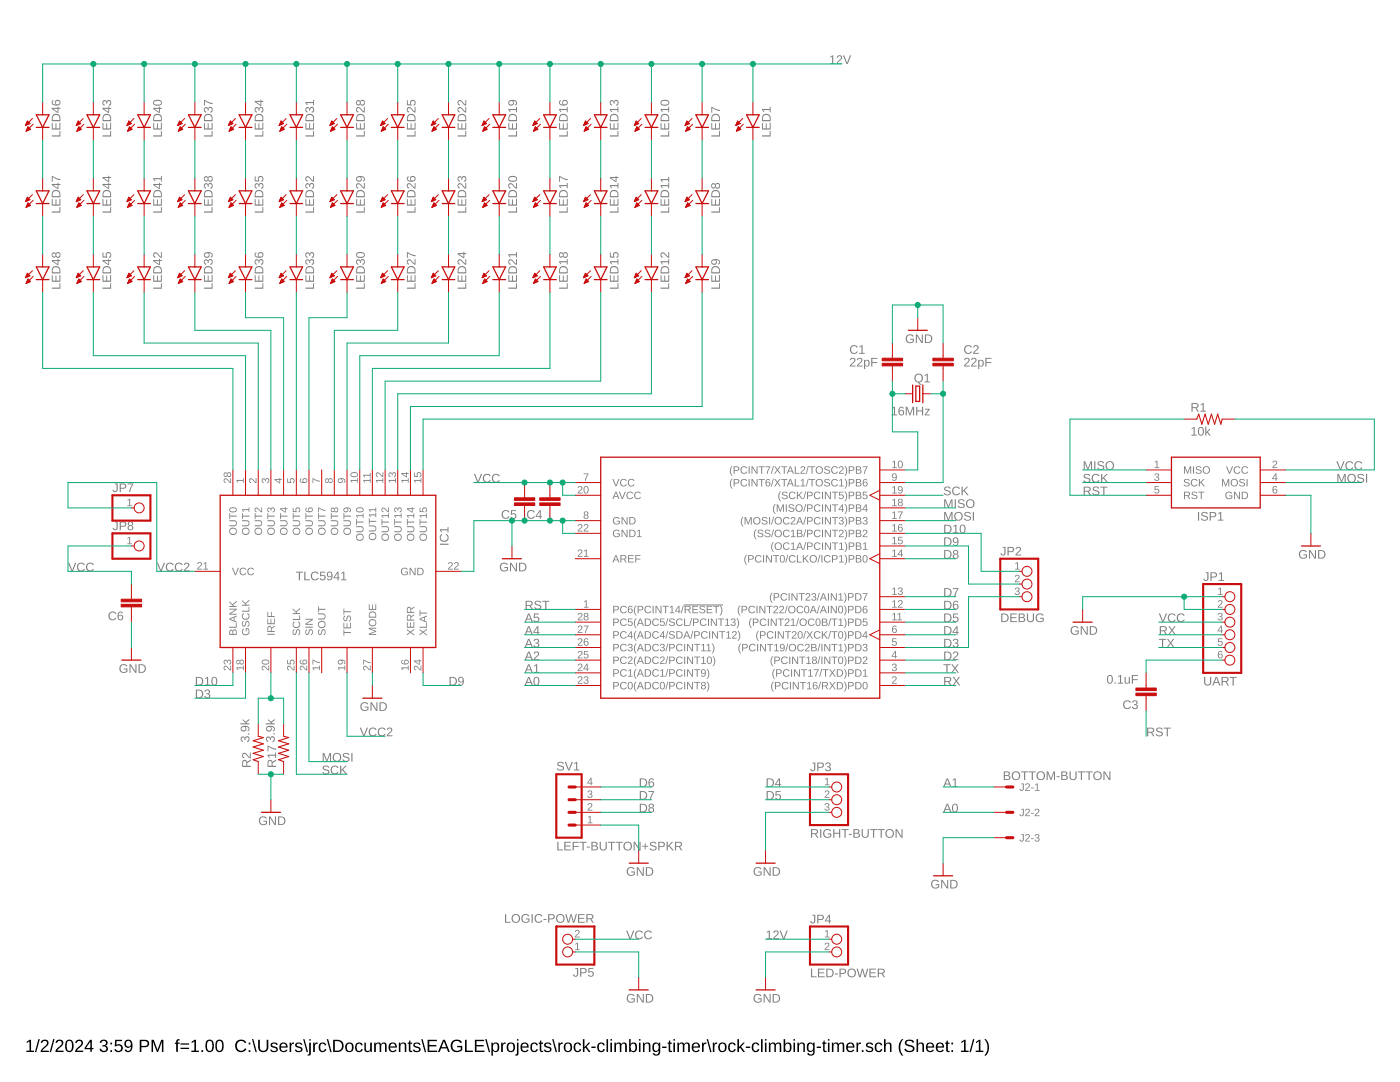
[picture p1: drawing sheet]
<svg xmlns="http://www.w3.org/2000/svg" width="279mm" height="216mm" viewBox="0 0 279 216" stroke-linecap="round" stroke-linejoin="round" font-family="sans-serif">
<path d="M5.3 207.9l.6-.4h.3v2.1h.6v.3h-1.5v-.3h.6v-1.8l-.6 .4zM7.7 207.3h.2l-.7 2.6h-.2zM8.4 207.6a.79 .79 0 0 1 1.2 .2 .79 .79 0 0 1-.4 1.1l-.7 .7h1.2v.3h-1.6a2.08 2.08 0 0 1 1-1.3 .48 .48 0 0 0 .1-.8 .48 .48 0 0 0-.7 .3h-.4zM10.6 207.3h.3l-.7 2.6h-.3zM11.3 207.6a.79 .79 0 0 1 1.3 .2 .79 .79 0 0 1-.5 1.1l-.7 .7h1.3v.3h-1.6a2.08 2.08 0 0 1 1-1.3 .48 .48 0 0 0 .1-.8 .48 .48 0 0 0-.8 .3h-.3zM13.4 207.6a.91 .91 0 0 1 1 .1 .91 .91 0 0 1 .3 1 .89 .89 0 0 1-.4 1.1 .89 .89 0 0 1-1.1-.2l-.2-.5v-.8zM13.5 207.8a1.65 1.65 0 0 0 .2 1.9h.1a1.12 1.12 0 0 0 .5-1.6l-.3-.4zM15.3 207.6a.79 .79 0 0 1 1.2 .2 .79 .79 0 0 1-.5 1.1l-.7 .7h1.3v.3h-1.6a2.08 2.08 0 0 1 1-1.3 .48 .48 0 0 0 .1-.8 .48 .48 0 0 0-.8 .3h-.3zM18 207.5h.3v1.6h.4v.3h-.4v.5h-.3v-.5h-1.1v-.3zM18 207.8l-.8 1.3h.8zM20.2 207.6a.74 .74 0 0 1 .9-.1 .74 .74 0 0 1 .2 1l-.3 .2a.66 .66 0 0 1 .5 .7 .66 .66 0 0 1-.8 .5l-.7-.3-.1-.3h.3a.49 .49 0 0 0 .7 .4 .49 .49 0 0 0 .2-.8l-.6-.1v-.3a.47 .47 0 0 0 .6-.2 .47 .47 0 0 0-.3-.6 .47 .47 0 0 0-.6 .4h-.3zM22 208h.4v.4h-.4zM22 209.6h.4v.3h-.4zM23 207.5h1.4v.2h-1.1l-.1 .8a.83 .83 0 0 1 1.1 .2 .83 .83 0 0 1-.1 1.1 .83 .83 0 0 1-1.1 0l-.3-.4 .3-.1a.55 .55 0 0 0 .8 .3 .55 .55 0 0 0 .1-.9 .55 .55 0 0 0-.8 .1h-.3zM25 207.7a.89 .89 0 0 1 1.1-.1 .89 .89 0 0 1 .3 1 .94 .94 0 0 1-.3 1.1 .94 .94 0 0 1-1.1 0l-.1-.3h.3a.52 .52 0 0 0 .6 .2 .52 .52 0 0 0 .3-.6v-.3a.78 .78 0 0 1-1.1 .1 .78 .78 0 0 1 0-1.1zM25 208.3a.55 .55 0 0 0 1.1 0 .55 .55 0 0 0-1.1 0zM27.9 207.5a2.12 2.12 0 0 1 1.6 .2 .76 .76 0 0 1 .2 .8 .76 .76 0 0 1-.8 .5h-.7v.9h-.3zM28.2 207.7v1l1-.1a.49 .49 0 0 0 0-.8zM30.2 207.5h.5l.7 2.1 .8-2.1h.4v2.4h-.3v-2.1l-.8 2.1h-.2l-.8-2.1v2.1h-.3zM35.3 207.5l.6-.1v.2l-.4 .1v.3h.4v.3h-.4v1.6h-.3v-1.6h-.3v-.3h.3zM36 208.2h1.7v.2h-1.7zM36 209.1h1.7v.2h-1.7zM38.2 207.9l.6-.4h.3v2.1h.6v.3h-1.5v-.3h.6v-1.8l-.6 .4zM40.2 209.5h.3v.4h-.3zM41.4 207.6a.91 .91 0 0 1 1 .1 .91 .91 0 0 1 .3 1 .89 .89 0 0 1-.4 1.1 .89 .89 0 0 1-1.1-.2l-.2-.5v-.8zM41.5 207.8a1.65 1.65 0 0 0 .2 1.9h.1a1.12 1.12 0 0 0 .5-1.6l-.3-.4zM43.3 207.6a.91 .91 0 0 1 1.1 .1 .91 .91 0 0 1 .3 1 .89 .89 0 0 1-.4 1.1 .89 .89 0 0 1-1.1-.2l-.2-.5v-.8zM43.5 207.8a1.65 1.65 0 0 0 .1 1.9h.2a1.12 1.12 0 0 0 .5-1.6l-.3-.4zM47.2 207.8a1.21 1.21 0 0 1 1.9 .2l-.3 .1a.87 .87 0 0 0-1.1-.3 .87 .87 0 0 0-.4 1.2 .84 .84 0 0 0 .7 .7 .84 .84 0 0 0 .9-.5l.3 .1a1.25 1.25 0 0 1-1.9 .4 1.25 1.25 0 0 1-.1-1.9zM49.6 208h.4v.4h-.4zM49.6 209.6h.4v.3h-.4zM50.3 207.3h.3l.7 2.6h-.3zM51.5 207.5h.4v1.5a.68 .68 0 0 0 .7 .7 .68 .68 0 0 0 .6-.7v-1.5h.3v1.5a1.01 1.01 0 0 1-.9 .9 1.01 1.01 0 0 1-1.1-.9zM54.2 208.1a.85 .85 0 0 1 1.2 .4h-.3a.39 .39 0 0 0-.4-.3 .39 .39 0 0 0-.3 .5l.2 .1a.67 .67 0 0 1 .7 .2 .67 .67 0 0 1 .1 .7 .91 .91 0 0 1-1.5-.2l.3-.1a.45 .45 0 0 0 .5 .4 .45 .45 0 0 0 .4-.6h-.1a.82 .82 0 0 1-1-.8zM56 208.3a.85 .85 0 0 1 1-.2 .85 .85 0 0 1 .4 .9h-1.3a.54 .54 0 0 0 .3 .7 .54 .54 0 0 0 .7-.3l.2 .1a.89 .89 0 0 1-1.1 .3 .89 .89 0 0 1-.4-1.1zM56.2 208.4l-.1 .4h1l-.3-.5zM57.8 208h.3v.4l.2-.3 .4-.1v.3h-.4l-.1 .3-.1 1.3h-.3zM59.1 208.1a.85 .85 0 0 1 1.2 .4h-.2a.39 .39 0 0 0-.5-.3 .39 .39 0 0 0-.3 .5l.2 .1a.67 .67 0 0 1 .7 .2 .67 .67 0 0 1 .1 .7 .91 .91 0 0 1-1.5-.2l.3-.1a.45 .45 0 0 0 .5 .4 .45 .45 0 0 0 .4-.6h-.1a.82 .82 0 0 1-1-.8zM60.5 207.3h.3l.7 2.6h-.3zM61.7 207.3h.3v.3h-.3zM61.7 208h.3v2.1a.45 .45 0 0 1-.6 .5v-.2l.3-.2zM62.5 208h.3v.4l.2-.3 .4-.1v.3h-.4l-.1 .3-.1 1.3h-.3zM63.8 208.3a.76 .76 0 0 1 1.3 .3h-.3a.48 .48 0 0 0-.7-.3 .48 .48 0 0 0-.2 .7 .48 .48 0 0 0 .3 .6 .48 .48 0 0 0 .6-.3l.3 .1a.79 .79 0 0 1-.9 .5 .79 .79 0 0 1-.6-.9zM65.2 207.3h.3l.7 2.6h-.3zM66.5 207.5h.8a1.22 1.22 0 0 1 1.3 1.1 1.22 1.22 0 0 1-1.2 1.3h-.9zM66.8 207.7v1.9h.6a.95 .95 0 0 0 .9-.9 .95 .95 0 0 0-1-1zM69.1 208.2a.89 .89 0 0 1 1.2-.1 .89 .89 0 0 1 .2 1.2 .89 .89 0 0 1-1.2 .6 .89 .89 0 0 1-.4-1.3zM69.4 208.3a.86 .86 0 0 0 .3 1.4 .79 .79 0 0 0 .5-.7 .79 .79 0 0 0-.5-.8zM71.1 208.3a.76 .76 0 0 1 1.3 .3h-.3a.48 .48 0 0 0-.7-.3 .48 .48 0 0 0-.2 .7 .48 .48 0 0 0 .2 .6 .48 .48 0 0 0 .7-.3l.3 .1a.79 .79 0 0 1-1 .5 .79 .79 0 0 1-.5-.9zM72.7 208h.3v1.2a.45 .45 0 0 0 .5 .5 .45 .45 0 0 0 .4-.6v-1.1h.3v1.9h-.3v-.3a.63 .63 0 0 1-.7 .3 .63 .63 0 0 1-.5-.6zM74.7 208h.3v.4a.58 .58 0 0 1 .5-.4 .58 .58 0 0 1 .5 .4 .58 .58 0 0 1 .7-.4 .58 .58 0 0 1 .5 .7v1.2h-.4v-1.4a.41 .41 0 0 0-.5-.2 .41 .41 0 0 0-.2 .5v1.1h-.3v-1.4a.41 .41 0 0 0-.6-.2 .41 .41 0 0 0-.2 .5v1.1h-.3zM77.8 208.3a.85 .85 0 0 1 1-.2 .85 .85 0 0 1 .4 .9h-1.3a.54 .54 0 0 0 .3 .7 .54 .54 0 0 0 .7-.3l.2 .1a.89 .89 0 0 1-1.1 .3 .89 .89 0 0 1-.4-1.1zM78 208.4l-.1 .4h1l-.3-.5zM79.6 208h.3v.4a.63 .63 0 0 1 .7-.4 .63 .63 0 0 1 .5 .7v1.2h-.3v-1.2a.45 .45 0 0 0-.5-.5 .45 .45 0 0 0-.4 .6v1.1h-.3zM81.7 207.6h.2v.4h.3v.3h-.3v1.1l.1 .3h.3v.2h-.5l-.2-.2v-1.4h-.2v-.3h.2zM82.7 208.1a.85 .85 0 0 1 1.2 .4h-.3a.39 .39 0 0 0-.4-.3 .39 .39 0 0 0-.3 .5l.2 .1a.67 .67 0 0 1 .7 .2 .67 .67 0 0 1 .1 .7 .91 .91 0 0 1-1.5-.2l.3-.1a.45 .45 0 0 0 .5 .4 .45 .45 0 0 0 .4-.6h-.1a.82 .82 0 0 1-1-.8zM84.1 207.3h.2l.8 2.6h-.3zM85.3 207.5h1.9v.2h-1.5v.8h1.4v.3h-1.4v.8h1.6v.3h-2zM88.4 207.5h.4l1 2.4h-.4l-.3-.7h-1.1l-.2 .7h-.4zM88.6 207.7l-.5 1.2h.9zM90.3 207.8a1.27 1.27 0 0 1 1.9 .2l-.3 .1a.93 .93 0 0 0-1.3-.2 .93 .93 0 0 0-.2 1.3 1.03 1.03 0 0 0 1.5 .2v-.4h-.7v-.3h1.1v.8a1.33 1.33 0 0 1-1.9 .2 1.33 1.33 0 0 1-.1-1.9zM92.8 207.5h.3v2.1h1.3v.3h-1.6zM94.8 207.5h1.8v.2h-1.5v.8h1.4v.3h-1.4v.8h1.6v.3h-1.9zM96.8 207.3h.3l.7 2.6h-.3zM98 208h.3l.1 .3a.71 .71 0 0 1 .9-.2 .71 .71 0 0 1 .3 .9 .76 .76 0 0 1-.9 .9l-.3-.3v1h-.3zM98.6 208.3a.84 .84 0 0 0 .3 1.4 .83 .83 0 0 0 0-1.5zM100 208h.3v.4l.2-.3 .4-.1v.3h-.3l-.2 .3-.1 1.3h-.3zM101.3 208.2a.89 .89 0 0 1 1.2-.1 .89 .89 0 0 1 .3 1.2 .89 .89 0 0 1-1.3 .6 .89 .89 0 0 1-.3-1.3zM101.7 208.3a.86 .86 0 0 0 .2 1.4 .79 .79 0 0 0 .6-.7 .79 .79 0 0 0-.5-.8zM103.2 207.3h.3v.3h-.3zM103.2 208h.3v2.1a.45 .45 0 0 1-.7 .5v-.2l.4-.2zM104.1 208.3a.85 .85 0 0 1 1-.2 .85 .85 0 0 1 .4 .9h-1.3a.54 .54 0 0 0 .3 .7 .54 .54 0 0 0 .7-.3l.3 .1a.89 .89 0 0 1-1.2 .3 .89 .89 0 0 1-.4-1.1zM104.3 208.4l-.1 .4h1l-.3-.5zM106 208.3a.76 .76 0 0 1 1.3 .3h-.3a.48 .48 0 0 0-.6-.3 .48 .48 0 0 0-.2 .7 .48 .48 0 0 0 .2 .6 .48 .48 0 0 0 .6-.3l.4 .1a.79 .79 0 0 1-1 .5 .79 .79 0 0 1-.6-.9zM107.8 207.6h.2v.4h.4v.3h-.4v1.1l.1 .3h.3v.2h-.5l-.1-.2-.1-1.4h-.2v-.3h.2zM108.8 208.1a.85 .85 0 0 1 1.2 .4h-.2a.39 .39 0 0 0-.5-.3 .39 .39 0 0 0-.3 .5l.2 .1a.67 .67 0 0 1 .7 .2 .67 .67 0 0 1 .1 .7 .91 .91 0 0 1-1.5-.2l.3-.1a.45 .45 0 0 0 .5 .4 .45 .45 0 0 0 .4-.6h-.1a.82 .82 0 0 1-1-.8zM110.2 207.3h.3l.7 2.6h-.3zM111.4 208h.3v.4l.2-.3 .4-.1v.3h-.3l-.2 .3-.1 1.3h-.3zM112.7 208.2a.89 .89 0 0 1 1.2-.1 .89 .89 0 0 1 .3 1.2 .89 .89 0 0 1-1.3 .6 .89 .89 0 0 1-.3-1.3zM113.1 208.3a.86 .86 0 0 0 .2 1.4 .79 .79 0 0 0 .5-.7 .79 .79 0 0 0-.5-.8zM114.7 208.3a.76 .76 0 0 1 1.3 .3h-.3a.48 .48 0 0 0-.7-.3 .48 .48 0 0 0-.2 .7 .48 .48 0 0 0 .2 .6 .48 .48 0 0 0 .7-.3l.3 .1a.79 .79 0 0 1-1 .5 .79 .79 0 0 1-.5-.9zM116.3 207.3h.3v1.6l.9-.9h.3l-.7 .8 .8 1.1h-.4l-.6-.8-.3 .1v.7h-.3zM118 208.8h.9v.3h-.9zM119.4 208.3a.76 .76 0 0 1 1.3 .3h-.3a.48 .48 0 0 0-.7-.3 .48 .48 0 0 0-.2 .7 .48 .48 0 0 0 .2 .6 .48 .48 0 0 0 .7-.3l.3 .1a.79 .79 0 0 1-.9 .5 .79 .79 0 0 1-.6-.9zM121 207.3h.4v2.6h-.4zM121.8 207.3h.3v.3h-.3zM121.8 208h.3v1.9h-.3zM122.6 208h.3v.4a.58 .58 0 0 1 .5-.4 .58 .58 0 0 1 .6 .4 .58 .58 0 0 1 .7-.4 .58 .58 0 0 1 .4 .7v1.2h-.3v-1.4a.41 .41 0 0 0-.6-.2 .41 .41 0 0 0-.2 .5v1.1h-.3v-1.4a.41 .41 0 0 0-.6-.2 .41 .41 0 0 0-.2 .5v1.1h-.3zM125.6 207.3h.3v1a.71 .71 0 0 1 .9-.2 .71 .71 0 0 1 .3 .9 .76 .76 0 0 1-.8 .9l-.4-.3-.1 .3h-.3zM126.1 208.3a.84 .84 0 0 0 .3 1.4 .83 .83 0 0 0 0-1.5zM127.5 207.3h.3v.3h-.3zM127.5 208h.3v1.9h-.3zM128.3 208h.3v.4a.63 .63 0 0 1 .7-.4 .63 .63 0 0 1 .5 .7v1.2h-.3v-1.2a.45 .45 0 0 0-.5-.5 .45 .45 0 0 0-.4 .6v1.1h-.3zM130.4 208.2a.66 .66 0 0 1 1.1 .2v-.4h.3v1.9a.79 .79 0 0 1-.7 .7 .79 .79 0 0 1-.8-.4l.3-.1 .4 .3a.59 .59 0 0 0 .4-.8 .7 .7 0 0 1-.9 .3 .7 .7 0 0 1-.3-.9zM130.6 208.4a.87 .87 0 0 0 .4 1.3 .78 .78 0 0 0 .5-.7 .78 .78 0 0 0-.5-.8zM132.2 208.8h.8v.3h-.8zM133.5 207.6h.3v.4h.3v.3h-.3v1.1l.1 .3h.2v.2h-.5l-.1-.2-.1-1.4h-.2v-.3h.3zM134.4 207.3h.3v.3h-.3zM134.4 208h.3v1.9h-.3zM135.2 208h.3v.4a.58 .58 0 0 1 .5-.4 .58 .58 0 0 1 .5 .4 .58 .58 0 0 1 .7-.4 .58 .58 0 0 1 .5 .7v1.2h-.4v-1.4a.41 .41 0 0 0-.5-.2 .41 .41 0 0 0-.2 .5v1.1h-.3v-1.4a.41 .41 0 0 0-.6-.2 .41 .41 0 0 0-.2 .5v1.1h-.3zM138.3 208.3a.85 .85 0 0 1 1-.2 .85 .85 0 0 1 .4 .9h-1.3a.54 .54 0 0 0 .3 .7 .54 .54 0 0 0 .7-.3l.2 .1a.89 .89 0 0 1-1.1 .3 .89 .89 0 0 1-.4-1.1zM138.5 208.4l-.1 .4h1l-.3-.5zM140.1 208h.3v.4l.2-.3 .4-.1v.3h-.4l-.1 .3-.1 1.3h-.3zM141 207.3h.3l.7 2.6h-.3zM142.2 208h.3l.1 .4 .1-.3 .4-.1v.3h-.3l-.2 .3v1.3h-.3zM143.5 208.2a.89 .89 0 0 1 1.2-.1 .89 .89 0 0 1 .3 1.2 .89 .89 0 0 1-1.2 .6 .89 .89 0 0 1-.4-1.3zM143.9 208.3a.86 .86 0 0 0 .3 1.4 .79 .79 0 0 0 .5-.7 .79 .79 0 0 0-.5-.8zM145.5 208.3a.76 .76 0 0 1 1.3 .3h-.3a.48 .48 0 0 0-.6-.3 .48 .48 0 0 0-.3 .7 .48 .48 0 0 0 .3 .6 .48 .48 0 0 0 .6-.3l.3 .1a.79 .79 0 0 1-.9 .5 .79 .79 0 0 1-.6-.9zM147.2 207.3h.3v1.6l.8-.9h.4l-.8 .8 .8 1.1h-.4l-.6-.8-.2 .1v.7h-.3zM148.8 208.8h.9v.3h-.9zM150.2 208.3a.76 .76 0 0 1 1.3 .3h-.3a.48 .48 0 0 0-.6-.3 .48 .48 0 0 0-.3 .7 .48 .48 0 0 0 .3 .6 .48 .48 0 0 0 .6-.3l.3 .1a.79 .79 0 0 1-.9 .5 .79 .79 0 0 1-.6-.9zM151.9 207.3h.3v2.6h-.3zM152.7 207.3h.3v.3h-.3zM152.7 208h.3v1.9h-.3zM153.4 208h.3v.4a.58 .58 0 0 1 .6-.4 .58 .58 0 0 1 .5 .4 .58 .58 0 0 1 .7-.4 .58 .58 0 0 1 .4 .7v1.2h-.3v-1.4a.41 .41 0 0 0-.5-.2 .41 .41 0 0 0-.3 .5v1.1h-.3v-1.4a.41 .41 0 0 0-.5-.2 .41 .41 0 0 0-.2 .5v1.1h-.3zM156.4 207.3h.3v1a.71 .71 0 0 1 .9-.2 .71 .71 0 0 1 .4 .9 .76 .76 0 0 1-.9 .9l-.4-.3v.3h-.3zM156.9 208.3a.84 .84 0 0 0 .3 1.4 .83 .83 0 0 0 0-1.5zM158.4 207.3h.3v.3h-.3zM158.4 208h.3v1.9h-.3zM159.1 208h.3v.4a.63 .63 0 0 1 .8-.4 .63 .63 0 0 1 .4 .7v1.2h-.3v-1.2a.45 .45 0 0 0-.5-.5 .45 .45 0 0 0-.3 .6v1.1h-.4zM161.2 208.2a.66 .66 0 0 1 1.1 .2v-.4h.3v1.9a.79 .79 0 0 1-.6 .7 .79 .79 0 0 1-.9-.4l.3-.1 .4 .3a.59 .59 0 0 0 .5-.8 .7 .7 0 0 1-.9 .3 .7 .7 0 0 1-.4-.9zM161.4 208.4a.87 .87 0 0 0 .4 1.3 .78 .78 0 0 0 .5-.7 .78 .78 0 0 0-.5-.8zM163 208.8h.9v.3h-.9zM164.4 207.6h.2v.4h.3v.3h-.3v1.1l.1 .3h.3v.2h-.6l-.1-.2v-1.4h-.2v-.3h.2zM165.2 207.3h.3v.3h-.3zM165.2 208h.3v1.9h-.3zM166 208h.3v.4a.58 .58 0 0 1 .6-.4 .58 .58 0 0 1 .5 .4 .58 .58 0 0 1 .7-.4 .58 .58 0 0 1 .4 .7v1.2h-.3v-1.4a.41 .41 0 0 0-.6-.2 .41 .41 0 0 0-.2 .5v1.1h-.3v-1.4a.41 .41 0 0 0-.6-.2 .41 .41 0 0 0-.2 .5v1.1h-.3zM169.1 208.3a.85 .85 0 0 1 1-.2 .85 .85 0 0 1 .4 .9h-1.3a.54 .54 0 0 0 .3 .7 .54 .54 0 0 0 .7-.3l.3 .1a.89 .89 0 0 1-1.2 .3 .89 .89 0 0 1-.4-1.1zM169.3 208.4l-.1 .4h1l-.3-.5zM170.9 208h.3v.4l.2-.3 .4-.1v.3h-.3l-.2 .3-.1 1.3h-.3zM172 209.5h.3v.4h-.3zM173 208.1a.85 .85 0 0 1 1.3 .4h-.3a.39 .39 0 0 0-.5-.3 .39 .39 0 0 0-.3 .5l.2 .1a.67 .67 0 0 1 .7 .2 .67 .67 0 0 1 .1 .7 .91 .91 0 0 1-1.5-.2l.3-.1a.45 .45 0 0 0 .6 .4 .45 .45 0 0 0 .3-.6h-.1a.82 .82 0 0 1-1-.8zM174.8 208.3a.76 .76 0 0 1 1.3 .3h-.3a.48 .48 0 0 0-.7-.3 .48 .48 0 0 0-.2 .7 .48 .48 0 0 0 .2 .6 .48 .48 0 0 0 .7-.3l.3 .1a.79 .79 0 0 1-1 .5 .79 .79 0 0 1-.5-.9zM176.4 207.3h.3v1.1a.63 .63 0 0 1 .7-.4 .63 .63 0 0 1 .5 .7v1.2h-.3v-1.2a.45 .45 0 0 0-.5-.5 .45 .45 0 0 0-.4 .6v1.1h-.3zM180 207.3h.3a2.48 2.48 0 0 0 0 3.3 1.06 1.06 0 0 1-.9-1 2.47 2.47 0 0 1 .6-2.3zM180.7 207.7a1.11 1.11 0 0 1 1.7 .3l-.3 .1a.63 .63 0 0 0-.6-.4 .63 .63 0 0 0-.6 .5l.7 .3a.75 .75 0 0 1 .9 .8 .75 .75 0 0 1-1 .6 .89 .89 0 0 1-1-.6h.3a.78 .78 0 0 0 .7 .4 .78 .78 0 0 0 .7-.4 1.74 1.74 0 0 0-1.3-.7l-.3-.4zM182.9 207.3h.3v1.1a.63 .63 0 0 1 .7-.4 .63 .63 0 0 1 .5 .7v1.2h-.3v-1.2a.45 .45 0 0 0-.5-.5 .45 .45 0 0 0-.4 .6v1.1h-.3zM185 208.3a.85 .85 0 0 1 1-.2 .85 .85 0 0 1 .4 .9h-1.3a.54 .54 0 0 0 .3 .7 .54 .54 0 0 0 .7-.3l.3 .1a.89 .89 0 0 1-1.2 .3 .89 .89 0 0 1-.4-1.1zM185.3 208.4l-.2 .4h1l-.3-.5zM187 208.3a.85 .85 0 0 1 1-.2 .85 .85 0 0 1 .4 .9h-1.3a.54 .54 0 0 0 .3 .7 .54 .54 0 0 0 .7-.3l.3 .1a.89 .89 0 0 1-1.2 .3 .89 .89 0 0 1-.4-1.1zM187.2 208.4l-.1 .4h1l-.3-.5zM188.9 207.6h.2v.4h.4v.3h-.4v1.1l.2 .3h.2v.2h-.5l-.1-.2-.1-1.4h-.2v-.3h.2zM189.9 208h.3v.4h-.3zM189.9 209.6h.3v.3h-.3zM191.9 207.9l.5-.4h.3v2.1h.6v.3h-1.5v-.3h.6v-1.8l-.5 .4zM194.2 207.3h.3l-.7 2.6h-.3zM194.8 207.9l.6-.4h.3v2.1h.6v.3h-1.6v-.3h.6v-1.8l-.5 .4zM196.4 207.3a1.06 1.06 0 0 1 .9 1.1 2.47 2.47 0 0 1-.6 2.2h-.3a2.48 2.48 0 0 0 0-3.3z" fill="#000"/>
<g fill="#808080">
<path d="M47.2 95.8h1.3v-.4h.2v.9h-.2v-.3h-1.1l.2 .3h-.2z"/>
<path d="M49.8 95.6a.78 .78 0 0 1 1.1 .5l.1 .1v-.8h.2v1l-.4-.1-.3-.5a.3 .3 0 0 0-.5-.1 .3 .3 0 0 0 .1 .5v.2l-.4-.3z"/>
<path d="M52.3 95.6l.4-.1 .3 .2a.4 .4 0 0 1 .4-.3 .4 .4 0 0 1 .3 .5l-.2 .5h-.2v-.2a.3 .3 0 0 0 .3-.4 .3 .3 0 0 0-.5-.1l-.1 .4h-.1a.29 .29 0 0 0-.2-.5 .29 .29 0 0 0-.3 .3 .29 .29 0 0 0 .2 .3v.2l-.4-.3z"/>
<path d="M57.3 95.5h.2v.6l.4 .1a.5 .5 0 0 1 .3-.7 .5 .5 0 0 1 .6 .3 .5 .5 0 0 1-.4 .6l.2-.5a.34 .34 0 0 0-.4-.3 .34 .34 0 0 0-.1 .6v.2l-.8-.1z"/>
<path d="M62.4 95.4l1.4 .5v.2l-.6-.1-.7-.4v.8h-.1z"/>
<path d="M116.5 94.5h.9l-.5 1.4h-.2l.1-.4 .5-.9h-.8z"/>
<path d="M59 114.1h1.5v.2h-.6v1.5h-.3v-1.5h-.6zM60.7 114.1h.3v1.5h.8v.2h-1.1zM62.3 114.3a.86 .86 0 0 1 1.3 .2h-.2a.63 .63 0 0 0-1 0 .63 .63 0 0 0 .1 .9 .63 .63 0 0 0 .9-.1l.2 .1a.88 .88 0 0 1-1.3 .2 .88 .88 0 0 1 0-1.3zM63.9 114.1h1v.2h-.8v.5a.59 .59 0 0 1 .8 .3 .59 .59 0 0 1-.3 .8 .59 .59 0 0 1-.8-.5h.2a.38 .38 0 0 0 .6 .1 .38 .38 0 0 0 .1-.5 .38 .38 0 0 0-.6 0h-.2zM65.4 114.2a.63 .63 0 0 1 .7 0 .63 .63 0 0 1 .3 .7 .63 .63 0 0 1-.3 .8 .63 .63 0 0 1-.8-.2l.2-.1 .1 .2a.48 .48 0 0 0 .5-.1 .48 .48 0 0 0 .1-.5 .55 .55 0 0 1-.9 0 .55 .55 0 0 1 .1-.8zM65.4 114.6a.38 .38 0 0 0 .7 0 .38 .38 0 0 0-.7 0zM67.3 114.1h.3v1.1h.2v.2h-.2v.4h-.2v-.4h-.9zM67.4 114.3l-.7 .9h.7zM68.1 114.3l.6-.2v1.5h.4v.2h-1v-.2h.4v-1.3l-.4 .3z"/>
<path d="M24 132.7a.9 .9 0 0 1 1.4 .2l-.2 .1a.68 .68 0 0 0-1 0 .68 .68 0 0 0 0 .9 .68 .68 0 0 0 .9 .1l.1-.4h-.5v-.2h.8v.6a.94 .94 0 0 1-1.4 .1 .94 .94 0 0 1-.1-1.4zM25.8 132.5h.3l.9 1.5v-1.5h.2v1.8h-.2l-1-1.5v1.5h-.2zM27.6 132.5h.6a.86 .86 0 0 1 .9 .9 .86 .86 0 0 1-.8 .9h-.7zM27.9 132.7v1.4a.73 .73 0 0 0 1-.7 .73 .73 0 0 0-1-.7z"/>
<path d="M240.3 135.1h.2v1a.48 .48 0 0 0 .5 .5 .48 .48 0 0 0 .5-.5v-1h.2v1a.71 .71 0 0 1-.7 .7 .71 .71 0 0 1-.7-.6zM242.6 135.1h.3l.7 1.7h-.3l-.2-.5h-.7l-.2 .5h-.3zM242.8 135.2l-.4 .9h.7zM243.8 135.1h.8a.5 .5 0 0 1 .6 .4 .5 .5 0 0 1-.4 .5l.5 .8h-.3l-.4-.7h-.6v.7h-.2zM244 135.3v.6h.6a.32 .32 0 0 0 .4-.3 .32 .32 0 0 0-.4-.3zM245.4 135.1h1.4v.2h-.6v1.5h-.2v-1.5h-.6z"/>
<path d="M237.8 85.5l.6-.3v1.5h.4v.2h-1v-.2h.4v-1.3l-.4 .3zM239.3 85.3a.64 .64 0 0 1 .8 0 .64 .64 0 0 1 .2 .8 .64 .64 0 0 1-.6 .9 .64 .64 0 0 1-.6-.9zM239.5 85.4a.97 .97 0 0 0 .2 1.4 .86 .86 0 0 0 0-1.4zM240.5 85.1h.2v1.1l.6-.6h.3l-.6 .6 .6 .7h-.2l-.5-.6-.2 .2v.4h-.2z"/>
<path d="M178 81.4l.6-.2v1.5h.4v.2h-1v-.2h.4v-1.3l-.4 .3zM179.6 81.2h.1a.5 .5 0 0 1 .7 .3h-.2l-.1-.1a.47 .47 0 0 0-.5 .1 .47 .47 0 0 0-.1 .5 .55 .55 0 0 1 .9 .1 .55 .55 0 0 1-.3 .8 .55 .55 0 0 1-.7-.4l-.1-.7zM179.5 82.3a.37 .37 0 0 0 .7 0 .37 .37 0 0 0-.7 0zM180.8 81.2h.3l.5 1.4 .5-1.4h.3v1.7h-.2v-1.5l-.5 1.5h-.2l-.5-1.5v1.5h-.2zM182.8 81.2h.3v.7h.9v-.7h.2v1.7h-.2v-.8h-.9v.8h-.3zM184.6 81.6h.9l-.7 1.1h.8v.2h-1.1l.8-1.2h-.7z"/>
<path d="M169.8 71.5a.55 .55 0 0 1 .9 .1 .55 .55 0 0 1-.3 .8l-.5 .5h.9v.2h-1.2l.1-.3 .5-.4a.37 .37 0 0 0 .3-.6 .37 .37 0 0 0-.6-.1v.2l-.3-.1zM171.2 71.5a.55 .55 0 0 1 .8 .1 .55 .55 0 0 1-.3 .8l-.5 .5h.9v.2h-1.1l.1-.3 .4-.4a.37 .37 0 0 0 .4-.6 .37 .37 0 0 0-.6-.1l-.1 .2-.2-.1zM172.4 71.8h.2l.1 .2a.5 .5 0 0 1 .6-.2 .5 .5 0 0 1 .3 .7 .53 .53 0 0 1-.7 .6l-.2-.2v.8h-.3zM172.8 72a.49 .49 0 0 0-.2 .6 .49 .49 0 0 0 .6 .3v-.8zM173.9 71.4h1.2v.2h-1v.6h1v.2h-1v.7h-.2z"/>
<path d="M192.6 71.5a.55 .55 0 0 1 .8 .1 .55 .55 0 0 1-.3 .8l-.5 .5h.9v.2h-1.1l.1-.3 .4-.4a.37 .37 0 0 0 .4-.6 .37 .37 0 0 0-.6-.1l-.1 .2-.2-.1zM194 71.5a.55 .55 0 0 1 .8 .1 .55 .55 0 0 1-.3 .8l-.5 .5h.9v.2h-1.1l.1-.3 .4-.4a.37 .37 0 0 0 .4-.6 .37 .37 0 0 0-.6-.1l-.1 .2-.2-.1zM195.2 71.8h.2v.2a.5 .5 0 0 1 .7-.2 .5 .5 0 0 1 .2 .7 .53 .53 0 0 1-.6 .6l-.3-.2v.8h-.2zM195.6 72a.49 .49 0 0 0-.2 .6 .49 .49 0 0 0 .6 .3v-.8zM196.6 71.4h1.3v.2h-1v.6h.9v.2h-.9v.7h-.3z"/>
<path d="M221.2 134.8a.64 .64 0 0 1 .7 0 .64 .64 0 0 1 .2 .8 .64 .64 0 0 1-.6 .8 .64 .64 0 0 1-.6-.8zM221.3 134.9a.97 .97 0 0 0 .2 1.4 .86 .86 0 0 0 0-1.5zM222.4 136.1h.3v.3h-.3zM223.1 135l.6-.3v1.5h.5v.2h-1.1v-.2h.4v-1.3l-.4 .3zM224.4 135.1h.3v.8a.32 .32 0 0 0 .3 .4 .32 .32 0 0 0 .3-.4v-.8h.2v1.3h-.2v-.2a.44 .44 0 0 1-.5 .2 .44 .44 0 0 1-.4-.4zM225.9 134.7h1.2v.2h-1v.6h1v.2h-1v.7h-.2z"/>
<path d="M259.4 110a.9 .9 0 0 1 1.4 .1l-.2 .1a.68 .68 0 0 0-1 0 .68 .68 0 0 0 0 .9 .68 .68 0 0 0 .9 .1l.1-.4h-.5v-.2h.8v.6a.94 .94 0 0 1-1.4 .1 .94 .94 0 0 1-.1-1.3zM261.2 109.8h.3l.9 1.4v-1.4h.2v1.7h-.2l-1-1.5 .1 1.5h-.3zM263 109.8h.6a.86 .86 0 0 1 .9 .8 .86 .86 0 0 1-.8 .9h-.7zM263.3 109.9v1.4a.73 .73 0 0 0 1-.7 .73 .73 0 0 0-1-.7z"/>
<path d="M213.9 125.1a.9 .9 0 0 1 1.4 .2l-.3 .1a.68 .68 0 0 0-.9 0 .68 .68 0 0 0-.1 .9 .68 .68 0 0 0 1 .1l.1-.4h-.5v-.2h.7v.6a.94 .94 0 0 1-1.4 .1 .94 .94 0 0 1 0-1.4zM215.7 124.9h.3l.9 1.5v-1.5h.2v1.8h-.3l-.9-1.5v1.5h-.2zM217.5 124.9h.6a.86 .86 0 0 1 .9 .9 .86 .86 0 0 1-.9 .9h-.6zM217.7 125.1v1.4a.73 .73 0 0 0 1-.7 .73 .73 0 0 0-1-.7z"/>
<path d="M48.1 147.1l.5-.1 .3 .3a.51 .51 0 0 1 .7-.3 .51 .51 0 0 1 .1 .8l-.4 .3v-.2a.35 .35 0 0 0 .3-.5 .35 .35 0 0 0-.5-.2l-.1 .5h-.2a.33 .33 0 0 0-.2-.5 .33 .33 0 0 0-.4 .2 .33 .33 0 0 0 .3 .4v.3l-.4-.4zM49.5 146.3h.3v.3h-.3zM48.1 145.1a1.03 1.03 0 0 1 1.7 .3l-.1 .4-.3 .1v-.2l.2-.1a.48 .48 0 0 0-.2-.5 .48 .48 0 0 0-.5-.1 .56 .56 0 0 1 .1 .8 .56 .56 0 0 1-.8 .1 .56 .56 0 0 1-.1-.8zM48.2 145.4a.4 .4 0 0 0 .8 0 .4 .4 0 0 0-.8 0zM48.4 143.5l.6 .5 .8-.5v.2l-.6 .5 .1 .1h.5v.2h-1.8v-.2h1.1l-.7-.6z"/>
<path d="M53.2 147.1l.5-.1 .2 .3a.51 .51 0 0 1 .8-.3 .51 .51 0 0 1 .1 .8l-.4 .3v-.2a.35 .35 0 0 0 .3-.5 .35 .35 0 0 0-.6-.2l-.1 .5h-.1a.33 .33 0 0 0-.2-.5 .33 .33 0 0 0-.5 .2 .33 .33 0 0 0 .3 .4v.3l-.4-.4zM54.6 146.3h.2v.3h-.2zM53.2 145.1a1.03 1.03 0 0 1 1.7 .3l-.1 .4-.3 .1v-.2l.1-.1a.48 .48 0 0 0-.1-.5 .48 .48 0 0 0-.5-.1 .56 .56 0 0 1 0 .8 .56 .56 0 0 1-.8 .1 .56 .56 0 0 1 0-.8zM53.3 145.4a.4 .4 0 0 0 .8 0 .4 .4 0 0 0-.8 0zM53.5 143.5l.6 .5 .7-.5v.2l-.6 .5 .2 .1h.4v.2h-1.8v-.2h1.1l-.6-.6z"/>
<path d="M181 66.9a.9 .9 0 0 1 1.3 .2l-.2 .1a.68 .68 0 0 0-.9-.1 .68 .68 0 0 0-.1 1 .68 .68 0 0 0 1 .1l.1-.4h-.5v-.2h.7v.6a.94 .94 0 0 1-1.4 .1 .94 .94 0 0 1 0-1.4zM182.8 66.7h.2l1 1.5v-1.5h.2v1.8h-.3l-.9-1.5v1.5h-.2zM184.6 66.7h.5a.86 .86 0 0 1 1 .9 .86 .86 0 0 1-.9 .9h-.6zM184.8 66.9v1.4a.73 .73 0 0 0 1-.7 .73 .73 0 0 0-1-.7z"/>
<path d="M100 112.5a.9 .9 0 0 1 1.3 .2h-.2a.68 .68 0 0 0-.9 0 .68 .68 0 0 0-.1 1 .68 .68 0 0 0 1 0l.1-.4h-.5v-.2h.7v.6a.94 .94 0 0 1-1.4 .1 .94 .94 0 0 1 0-1.3zM101.8 112.3h.2l1 1.5v-1.5h.2v1.7h-.3l-.9-1.5v1.5h-.2zM103.6 112.3h.6a.86 .86 0 0 1 .9 .8 .86 .86 0 0 1-.9 .9h-.6zM103.8 112.5v1.3a.73 .73 0 0 0 1-.6 .73 .73 0 0 0-1-.7z"/>
<path d="M72.1 140.3a.9 .9 0 0 1 1.4 .2l-.2 .1a.68 .68 0 0 0-1-.1 .68 .68 0 0 0 0 1 .68 .68 0 0 0 .9 .1l.1-.4h-.5v-.2h.7v.6a.94 .94 0 0 1-1.3 .1 .94 .94 0 0 1-.1-1.4zM73.9 140.1h.3l.9 1.5v-1.5h.2v1.8h-.3l-.9-1.5v1.5h-.2zM75.7 140.1h.6a.86 .86 0 0 1 .9 .9 .86 .86 0 0 1-.8 .9h-.7zM76 140.3v1.4a.73 .73 0 0 0 1-.7 .73 .73 0 0 0-1-.7z"/>
<path d="M51.9 163.1a.9 .9 0 0 1 1.4 .2l-.3 .1a.68 .68 0 0 0-.9-.1 .68 .68 0 0 0-.1 1 .68 .68 0 0 0 1 .1l.1-.4h-.5v-.2h.7v.6a.94 .94 0 0 1-1.3 .1 .94 .94 0 0 1-.1-1.4zM53.7 162.9h.3l.9 1.5v-1.5h.2v1.7h-.3l-.9-1.4v1.4h-.2zM55.5 162.9h.6a.86 .86 0 0 1 .9 .8 .86 .86 0 0 1-.9 .9h-.6zM55.7 163.1v1.3a.73 .73 0 0 0 1-.6 .73 .73 0 0 0-1-.7z"/>
<path d="M199.8 122.4h.6a.86 .86 0 0 1 .9 .8 .86 .86 0 0 1-.8 .9h-.7zM200.1 122.6v1.3a.73 .73 0 0 0 1-.6 .73 .73 0 0 0-1-.7zM201.6 122.4h1.3v.2h-1v.6h1v.1h-1v.6h1.1v.2h-1.4zM203.3 122.4l.9 .1 .2 .1 .1 .4-.3 .2a.47 .47 0 0 1 .4 .6 .47 .47 0 0 1-.6 .3h-.7zM203.5 122.6v.5l.8-.1-.1-.3zM203.5 123.3v.6h.7l.2-.1-.2-.4zM204.9 122.4h.3v1.1a.48 .48 0 0 0 .5 .5 .48 .48 0 0 0 .4-.5v-1.1h.3v1.1a.71 .71 0 0 1-.7 .7 .71 .71 0 0 1-.8-.7zM206.9 122.6a.9 .9 0 0 1 1.4 .2l-.3 .1a.68 .68 0 0 0-.9-.1 .68 .68 0 0 0-.1 1 .68 .68 0 0 0 1 .1l.1-.4h-.5v-.2h.7v.6a.94 .94 0 0 1-1.3 .1 .94 .94 0 0 1-.1-1.4z"/>
<path d="M200.3 153.9l1 .1 .2 .1v.4l-.3 .2a.47 .47 0 0 1 .4 .6 .47 .47 0 0 1-.6 .3h-.7zM200.6 154.1v.6l.7-.2-.1-.3zM200.6 154.8v.7l.6-.1 .2-.1-.2-.4zM201.8 154.8a.9 .9 0 0 1 1.8 0 .9 .9 0 0 1-1.8 0zM202.3 154.3a.69 .69 0 0 0 .1 1.1 .69 .69 0 0 0 1-.4 .69 .69 0 0 0-.6-.9zM203.8 153.9h1.4v.2h-.6v1.5h-.2v-1.5h-.6zM205.3 153.9h1.4v.2h-.6v1.5h-.2v-1.5h-.6zM206.8 154.8a.9 .9 0 0 1 1.8 0 .9 .9 0 0 1-1.8 0zM207.3 154.3a.69 .69 0 0 0 .1 1.1 .69 .69 0 0 0 1-.4 .69 .69 0 0 0-.7-.9zM208.9 153.9h.3l.5 1.5 .6-1.5h.3v1.7h-.3l.1-1.5-.6 1.5h-.2l-.5-1.5v1.5h-.2zM210.9 154.9h.6v.2h-.6zM211.8 153.9l1 .1 .2 .1v.4l-.3 .2a.47 .47 0 0 1 .4 .6 .47 .47 0 0 1-.6 .3h-.7zM212 154.1v.6l.8-.2-.1-.3zM212 154.8v.7l.7-.1 .2-.1-.2-.4zM213.4 153.9h.3v1.1a.48 .48 0 0 0 .5 .5 .48 .48 0 0 0 .4-.5v-1.1h.3v1.1a.71 .71 0 0 1-.7 .7 .71 .71 0 0 1-.8-.7zM215.1 153.9h1.4v.2h-.6v1.5h-.2v-1.5h-.6zM216.6 153.9h1.5v.2h-.6v1.5h-.3v-1.5h-.6zM218.1 154.8a.9 .9 0 0 1 1.8 0 .9 .9 0 0 1-1.8 0zM218.6 154.3a.69 .69 0 0 0 .1 1.1 .69 .69 0 0 0 1-.4 .69 .69 0 0 0-.7-.9zM220.2 153.9h.3l.9 1.5v-1.5h.2v1.7h-.3l-.9-1.4v1.4h-.2z"/>
<path d="M186 175.8a.9 .9 0 0 1 1.4 .1l-.2 .1a.68 .68 0 0 0-1 0 .68 .68 0 0 0 0 .9 .68 .68 0 0 0 .9 .1l.1-.4h-.5v-.2h.7v.6a.94 .94 0 0 1-1.3 .1 .94 .94 0 0 1-.1-1.3zM187.8 175.6h.3l.9 1.4v-1.4h.2v1.7h-.2l-1-1.5v1.5h-.2zM189.6 175.6h.6a.86 .86 0 0 1 .9 .8 .86 .86 0 0 1-.8 .9h-.7zM189.9 175.8v1.3a.73 .73 0 0 0 1-.7 .73 .73 0 0 0-1-.6z"/>
<path d="M161.9 165.4h.8a.5 .5 0 0 1 .6 .4 .5 .5 0 0 1-.5 .6l.5 .8h-.2l-.5-.8h-.5v.8h-.2zM162.1 165.6v.7h.5a.32 .32 0 0 0 .4-.4 .32 .32 0 0 0-.4-.3zM163.7 165.4h.2v1.8h-.2zM164.5 165.6a.9 .9 0 0 1 1.4 .2l-.3 .1a.68 .68 0 0 0-.9 0 .68 .68 0 0 0-.1 .9 .68 .68 0 0 0 1 .1l.1-.4h-.5v-.2h.7v.6a.94 .94 0 0 1-1.3 .1 .94 .94 0 0 1-.1-1.4zM166.3 165.4h.2v.8h1v-.8h.2v1.8h-.2v-.8h-1v.8h-.2zM167.9 165.4h1.5v.2h-.6v1.6h-.3v-1.6h-.6zM169.4 166.4h.6v.2h-.6zM170.3 165.4l1 .1 .2 .1v.4l-.3 .3a.47 .47 0 0 1 .4 .5 .47 .47 0 0 1-.6 .4h-.7zM170.5 165.6v.6l.8-.2-.1-.3zM170.5 166.4v.6h.7l.2-.2-.2-.4zM172 165.4h.2v1.1a.48 .48 0 0 0 .5 .5 .48 .48 0 0 0 .5-.5v-1.1h.2v1.1a.71 .71 0 0 1-.7 .7 .71 .71 0 0 1-.7-.7zM173.6 165.4h1.4v.2h-.5v1.6h-.3v-1.6h-.6zM175.2 165.4h1.4v.2h-.6v1.6h-.3v-1.6h-.5zM176.6 166.3a.9 .9 0 0 1 1.8 0 .9 .9 0 0 1-1.8 0zM177.1 165.8a.69 .69 0 0 0 .1 1.1 .69 .69 0 0 0 1-.4 .69 .69 0 0 0-.6-.9zM178.7 165.4h.3l.9 1.5v-1.5h.2v1.8h-.3l-.9-1.5v1.5h-.2z"/>
<path d="M150.6 173.2a.9 .9 0 0 1 1.4 .2l-.2 .1a.68 .68 0 0 0-1-.1 .68 .68 0 0 0-.1 1 .68 .68 0 0 0 1 .1l.1-.4h-.5v-.2h.7v.6a.94 .94 0 0 1-1.3 .1 .94 .94 0 0 1-.1-1.4zM152.4 173h.3l.9 1.5v-1.5h.2v1.8h-.3l-.9-1.5v1.5h-.2zM154.2 173h.6a.86 .86 0 0 1 .9 .9 .86 .86 0 0 1-.9 .9h-.6zM154.4 173.2v1.4a.73 .73 0 0 0 1.1-.7 .73 .73 0 0 0-1.1-.7z"/>
<path d="M125.3 173.2a.9 .9 0 0 1 1.4 .2l-.3 .1a.68 .68 0 0 0-.9-.1 .68 .68 0 0 0-.1 1 .68 .68 0 0 0 1 .1l.1-.4h-.5v-.2h.7v.6a.94 .94 0 0 1-1.3 .1 .94 .94 0 0 1-.1-1.4zM127.1 173h.3l.9 1.5v-1.5h.2v1.8h-.3l-.9-1.5v1.5h-.2zM128.9 173h.6a.86 .86 0 0 1 .9 .9 .86 .86 0 0 1-.9 .9h-.6zM129.1 173.2v1.4a.73 .73 0 0 0 1-.7 .73 .73 0 0 0-1-.7z"/>
<path d="M111.2 168h.3v1.5h.8v.2h-1.1zM112.6 168h1.3v.2h-1.1v.5h1v.2h-1v.6h1.2v.2h-1.4zM114.3 168h1.2v.2h-1v.6h1v.2h-1v.7h-.2zM115.7 168h1.4v.2h-.6v1.5h-.3v-1.5h-.5zM117.1 168.9h.6v.2h-.6zM118 168h1l.2 .2v.3l-.3 .3a.47 .47 0 0 1 .4 .6 .47 .47 0 0 1-.6 .3h-.7zM118.3 168.2v.5l.7-.2-.1-.3zM118.3 168.9v.6h.6l.2-.2-.2-.4zM119.7 168h.2v1a.48 .48 0 0 0 .5 .5 .48 .48 0 0 0 .5-.5v-1h.2v1a.71 .71 0 0 1-.7 .7 .71 .71 0 0 1-.7-.6zM121.3 168h1.5v.2h-.6v1.5h-.3v-1.5h-.6zM122.9 168h1.4v.2h-.6v1.5h-.2v-1.5h-.6zM124.3 168.8a.9 .9 0 0 1 1.8 0 .9 .9 0 0 1-1.8 0zM124.8 168.3a.69 .69 0 0 0 .1 1.1 .69 .69 0 0 0 1.1-.4 .69 .69 0 0 0-.7-.9zM126.4 168h.3l.9 1.4v-1.4h.2v1.7h-.2l-1-1.5 .1 1.5h-.3zM128.7 168.3h.2v.5h.5v.2h-.5v.5h-.2v-.5h-.5v-.2h.5zM129.9 168.1a.8 .8 0 0 1 1.1 .2l-.2 .1a.4 .4 0 0 0-.5-.3 .4 .4 0 0 0-.3 .5l.2 .1a.59 .59 0 0 1 .7 .2 .59 .59 0 0 1 0 .7l-.6 .1a.63 .63 0 0 1-.7-.4l.2-.1a.46 .46 0 0 0 .6 .4 .46 .46 0 0 0 .3-.6l-.4-.1a.49 .49 0 0 1-.5-.3 .49 .49 0 0 1 .1-.5zM131.4 168h.7a.53 .53 0 0 1 .6 .5 .53 .53 0 0 1-.6 .5h-.5v.7h-.2zM131.6 168.2v.6h.7a.35 .35 0 0 0 0-.6zM133 168h.3v.8l.8-.8h.3l-.8 .7 .9 1h-.3l-.7-.8-.2 .1v.7h-.3zM134.7 168h.8a.5 .5 0 0 1 .6 .4 .5 .5 0 0 1-.4 .6l.5 .7h-.3l-.4-.7h-.6v.7h-.2zM134.9 168.2v.6h.6a.32 .32 0 0 0 .4-.3 .32 .32 0 0 0-.4-.3z"/>
<path d="M125.3 198.5a.9 .9 0 0 1 1.4 .2l-.3 .1a.68 .68 0 0 0-.9 0 .68 .68 0 0 0-.1 .9 .68 .68 0 0 0 1 .1l.1-.4h-.5v-.2h.7v.6a.94 .94 0 0 1-1.3 .1 .94 .94 0 0 1-.1-1.4zM127.1 198.3h.3l.9 1.5v-1.5h.2v1.8h-.3l-.9-1.5v1.5h-.2zM128.9 198.3h.6a.86 .86 0 0 1 .9 .9 .86 .86 0 0 1-.9 .9h-.6zM129.1 198.5v1.4a.73 .73 0 0 0 1-.7 .73 .73 0 0 0-1-.7z"/>
<path d="M150.6 198.5a.9 .9 0 0 1 1.4 .2l-.2 .1a.68 .68 0 0 0-1 0 .68 .68 0 0 0-.1 .9 .68 .68 0 0 0 1 .1l.1-.4h-.5v-.2h.7v.6a.94 .94 0 0 1-1.3 .1 .94 .94 0 0 1-.1-1.4zM152.4 198.3h.3l.9 1.5v-1.5h.2v1.8h-.3l-.9-1.5v1.5h-.2zM154.2 198.3h.6a.86 .86 0 0 1 .9 .9 .86 .86 0 0 1-.9 .9h-.6zM154.4 198.5v1.4a.73 .73 0 0 0 1.1-.7 .73 .73 0 0 0-1.1-.7z"/>
<path d="M161.9 193.3h.2v1.5h.9v.2h-1.1zM163.2 193.3h1.3v.2h-1v.5h1v.2h-1v.6h1.1v.2h-1.4zM164.9 193.3h.6a.86 .86 0 0 1 .9 .8 .86 .86 0 0 1-.9 .9h-.6zM165.1 193.5v1.3a.73 .73 0 0 0 1.1-.7 .73 .73 0 0 0-1.1-.6zM166.6 194.2h.6v.2h-.6zM167.5 193.3h.8a.53 .53 0 0 1 .6 .5 .53 .53 0 0 1-.6 .5h-.5v.7h-.3zM167.8 193.5v.6h.7a.35 .35 0 0 0 0-.6zM169.1 194.1a.89 .89 0 0 1 1.7 0 .89 .89 0 0 1-1.7 0zM169.5 193.6a.69 .69 0 0 0 .1 1.1 .69 .69 0 0 0 1.1-.4 .69 .69 0 0 0-.7-.9zM171 193.3h.2l.4 1.5 .4-1.5h.2l.4 1.5 .5-1.5h.2l-.5 1.7h-.3l-.4-1.5-.4 1.5h-.2zM173.5 193.3h1.3v.2h-1.1v.5h1v.2h-1v.6h1.2v.2h-1.4zM175.2 193.3h.8a.5 .5 0 0 1 .6 .4 .5 .5 0 0 1-.4 .6l.5 .7h-.3l-.5-.7h-.5v.7h-.2zM175.4 193.5v.6h.6a.32 .32 0 0 0 .4-.3 .32 .32 0 0 0-.4-.3z"/>
<path d="M100.8 182.4h.2v1.5h.9v.2h-1.1zM102 183.3a.9 .9 0 0 1 1.8 0 .9 .9 0 0 1-1.8 0zM102.5 182.8a.69 .69 0 0 0 .1 1.1 .69 .69 0 0 0 1-.5 .69 .69 0 0 0-.7-.8zM104.3 182.6a.9 .9 0 0 1 1.3 .2l-.2 .1a.68 .68 0 0 0-.9-.1 .68 .68 0 0 0-.1 1 .68 .68 0 0 0 1 0l.1-.3h-.6v-.2h.8v.6a.94 .94 0 0 1-1.4 .1 .94 .94 0 0 1 0-1.4zM106.1 182.4h.2v1.7h-.2zM106.9 182.6a.86 .86 0 0 1 1.3 .2l-.2 .1a.63 .63 0 0 0-.9-.1 .63 .63 0 0 0 0 1 .63 .63 0 0 0 1-.2l.2 .1a.88 .88 0 0 1-1.4 .3 .88 .88 0 0 1 0-1.4zM108.5 183.4h.6v.2h-.6zM109.4 182.4h.7a.53 .53 0 0 1 .6 .5 .53 .53 0 0 1-.6 .6h-.5v.6h-.2zM109.6 182.6v.7l.7-.1a.35 .35 0 0 0 0-.6zM110.9 183.3a.9 .9 0 0 1 1.8 0 .9 .9 0 0 1-1.8 0zM111.4 182.8a.69 .69 0 0 0 .1 1.1 .69 .69 0 0 0 1-.5 .69 .69 0 0 0-.7-.8zM112.8 182.4h.2l.5 1.5 .4-1.5h.2l.4 1.5 .4-1.5h.2l-.5 1.7h-.2l-.4-1.4-.4 1.4h-.3zM115.4 182.4h1.3v.2h-1.1v.5h1v.2h-1v.6h1.1v.2h-1.3zM117 182.4h.8a.5 .5 0 0 1 .6 .4 .5 .5 0 0 1-.4 .6l.5 .7h-.3l-.4-.7h-.5v.7h-.3zM117.3 182.6v.6h.5a.32 .32 0 0 0 .4-.3 .32 .32 0 0 0-.4-.3z"/>
<path d="M45.7 106a.8 .8 0 0 1 1.6 0 .8 .8 0 0 1-1.6 0zM45.9 106.1a.6 .6 0 0 0 1.2 0 .6 .6 0 0 0-1.2 0zM45.8 103.8h.9a.61 .61 0 0 1 .6 .6 .61 .61 0 0 1-.6 .6h-.9v-.2h.9a.41 .41 0 0 0 .4-.4 .41 .41 0 0 0-.4-.4h-.9zM45.8 102.4h.1v.5h1.3v.2h-1.3v.5h-.1zM45.8 101.4a.88 .88 0 0 1 1.5 .3 .82 .82 0 0 1-.8 .6 .82 .82 0 0 1-.8-.6zM45.9 101.6a.57 .57 0 0 0 .4 .5 .57 .57 0 0 0 .5-.1 .35 .35 0 0 0 .2-.5 .35 .35 0 0 0-.5-.1z"/>
<path d="M44.7 95.6a.78 .78 0 0 1 1.1 .5l.2 .1v-.8h.1v1l-.3-.1-.4-.5a.3 .3 0 0 0-.5-.1 .3 .3 0 0 0 .1 .5v.2l-.3-.3zM44.7 94.4l.4-.1 .2 .2a.44 .44 0 0 1 .7-.2 .44 .44 0 0 1 .1 .6 .39 .39 0 0 1-.4 .3 .39 .39 0 0 1-.4-.3 .43 .43 0 0 1-.6 .2 .43 .43 0 0 1 0-.7zM44.7 94.7a.3 .3 0 0 0 .6 0 .3 .3 0 0 0-.6 0zM45.4 94.7a.31 .31 0 0 0 .6 0 .31 .31 0 0 0-.6 0z"/>
<path d="M48.3 106a.76 .76 0 0 1 1.5 0 .76 .76 0 0 1-1.5 0zM48.5 106.1a.57 .57 0 0 0 1.1 0 .57 .57 0 0 0-1.1 0zM48.3 103.8h.9a.61 .61 0 0 1 .6 .6 .61 .61 0 0 1-.6 .6h-.9v-.2h.9a.41 .41 0 0 0 .4-.4 .41 .41 0 0 0-.4-.4h-.9zM48.3 102.4h.2v.5h1.3v.2h-1.3v.5h-.2zM48.3 101.6h1.3v-.4h.2v1h-.2v-.4h-1.1l.2 .3h-.2z"/>
<path d="M50.8 106a.76 .76 0 0 1 1.5 0 .76 .76 0 0 1-1.5 0zM51 106.1a.57 .57 0 0 0 1.1 0 .57 .57 0 0 0-1.1 0zM50.8 103.8h.9a.61 .61 0 0 1 .6 .6 .61 .61 0 0 1-.5 .6h-1v-.2h1a.41 .41 0 0 0 .4-.4 .41 .41 0 0 0-.5-.4h-.9zM50.8 102.4h.2v.5h1.3v.2h-1.3v.5h-.2zM50.9 101.4a.78 .78 0 0 1 1.1 .5l.1 .1v-.7h.2v.9l-.3-.1-.4-.4a.3 .3 0 0 0-.5-.2 .3 .3 0 0 0 .1 .5v.2l-.4-.3z"/>
<path d="M53.3 106a.8 .8 0 0 1 1.6 0 .8 .8 0 0 1-1.6 0zM53.5 106.1a.6 .6 0 0 0 1.2 0 .6 .6 0 0 0-1.2 0zM53.4 103.8h.9a.61 .61 0 0 1 .6 .6 .61 .61 0 0 1-.6 .6h-.9v-.2h.9a.41 .41 0 0 0 .4-.4 .41 .41 0 0 0-.4-.4h-.9zM53.4 102.4h.1v.5h1.3v.2h-1.3v.5h-.1zM53.4 101.4l.5-.1 .2 .3a.4 .4 0 0 1 .5-.4 .4 .4 0 0 1 .3 .5l-.3 .5-.1 .1-.1-.2a.3 .3 0 0 0 .3-.4 .3 .3 0 0 0-.5-.2v.4h-.2a.29 .29 0 0 0-.1-.4 .29 .29 0 0 0-.4 .2 .29 .29 0 0 0 .2 .3v.2l-.3-.3z"/>
<path d="M55.9 106a.76 .76 0 0 1 1.5 0 .76 .76 0 0 1-1.5 0zM56.1 106.1a.57 .57 0 0 0 1.1 0 .57 .57 0 0 0-1.1 0zM55.9 103.8h.9a.61 .61 0 0 1 .6 .6 .61 .61 0 0 1-.6 .6h-.9v-.2h.9a.41 .41 0 0 0 .4-.4 .41 .41 0 0 0-.4-.4h-.9zM55.9 102.4h.2v.5h1.3v.2h-1.3v.5h-.2zM55.9 101.4h1v-.2h.1v.2h.4v.2h-.4v.7h-.1l-1-.7zM56.1 101.6l.8 .5v-.5z"/>
<path d="M54.8 95.6h1v-.2h.1v.2h.3v.2h-.3v.6h-.1l-1-.6zM55 95.8l.8 .5v-.5z"/>
<path d="M58.4 106a.76 .76 0 0 1 1.5 0 .76 .76 0 0 1-1.5 0zM58.6 106.1a.57 .57 0 0 0 1.1 0 .57 .57 0 0 0-1.1 0zM58.4 103.8h.9a.61 .61 0 0 1 .6 .6 .61 .61 0 0 1-.5 .6h-1v-.2h.9a.41 .41 0 0 0 .5-.4 .41 .41 0 0 0-.5-.4h-.9zM58.4 102.4h.2v.5h1.3v.2h-1.3v.5h-.2zM58.4 101.3h.2v.7h.5a.5 .5 0 0 1 .2-.7 .5 .5 0 0 1 .7 .3 .5 .5 0 0 1-.4 .6l.2-.4a.34 .34 0 0 0-.5-.3 .34 .34 0 0 0-.1 .5v.2h-.8z"/>
<path d="M60.9 106a.76 .76 0 0 1 1.5 0 .76 .76 0 0 1-1.5 0zM61.1 106.1a.6 .6 0 0 0 1.2 0 .6 .6 0 0 0-1.2 0zM61 103.8h.9a.61 .61 0 0 1 .5 .6 .61 .61 0 0 1-.5 .6h-.9v-.2h.9a.41 .41 0 0 0 .4-.4 .41 .41 0 0 0-.4-.4h-.9zM61 102.4h.1v.5h1.3v.2h-1.3v.5h-.1zM61.1 101.4l.1-.1-.1 .5 .6 .2a.47 .47 0 0 1 0-.7 .47 .47 0 0 1 .7 .2 .47 .47 0 0 1-.3 .7 .74 .74 0 0 1-.8 0 .74 .74 0 0 1-.3-.7zM61.6 101.7a.35 .35 0 0 0 .7 0 .35 .35 0 0 0-.7 0z"/>
<path d="M59.9 95.5l.2-.1-.1 .6 .6 .2a.47 .47 0 0 1 0-.7 .47 .47 0 0 1 .7 .2 .47 .47 0 0 1-.3 .6 .74 .74 0 0 1-.8 .1 .74 .74 0 0 1-.4-.7zM60.5 95.9a.31 .31 0 0 0 .6 0 .31 .31 0 0 0-.6 0z"/>
<path d="M63.5 106a.76 .76 0 0 1 1.5 0 .76 .76 0 0 1-1.5 0zM63.6 106.1a.6 .6 0 0 0 1.2 0 .6 .6 0 0 0-1.2 0zM63.5 103.8h.9a.61 .61 0 0 1 .6 .6 .61 .61 0 0 1-.6 .6h-.9v-.2h.9a.41 .41 0 0 0 .4-.4 .41 .41 0 0 0-.4-.4h-.9zM63.5 102.4h.2v.5h1.3v.2h-1.3v.5h-.2zM63.5 101.3l1.5 .5v.2l-.6-.2-.8-.4v.8h-.1z"/>
<path d="M66 106a.76 .76 0 0 1 1.5 0 .76 .76 0 0 1-1.5 0zM66.2 106.1a.57 .57 0 0 0 1.1 0 .57 .57 0 0 0-1.1 0zM66 103.8h.9a.61 .61 0 0 1 .6 .6 .61 .61 0 0 1-.5 .6h-1v-.2h.9a.41 .41 0 0 0 .4-.4 .41 .41 0 0 0-.4-.4h-.9zM66 102.4h.2v.5h1.3v.2h-1.3v.5h-.2zM66.1 101.4l.4-.1 .2 .2a.44 .44 0 0 1 .6-.2 .44 .44 0 0 1 .2 .6 .39 .39 0 0 1-.4 .4 .39 .39 0 0 1-.4-.4 .43 .43 0 0 1-.7 .2 .43 .43 0 0 1 .1-.7zM66.1 101.7a.3 .3 0 0 0 .6 0 .3 .3 0 0 0-.6 0zM66.8 101.7a.31 .31 0 0 0 .6 0 .31 .31 0 0 0-.6 0z"/>
<path d="M65 95.6l.4-.1 .2 .2a.44 .44 0 0 1 .6-.3 .44 .44 0 0 1 .2 .7 .39 .39 0 0 1-.4 .3 .39 .39 0 0 1-.4-.3 .43 .43 0 0 1-.7 .1 .43 .43 0 0 1 .1-.6zM65 95.9a.27 .27 0 0 0 .5 0 .27 .27 0 0 0-.5 0zM65.7 95.9a.31 .31 0 0 0 .6 0 .31 .31 0 0 0-.6 0z"/>
<path d="M68.5 106a.76 .76 0 0 1 1.5 0 .76 .76 0 0 1-1.5 0zM68.7 106.1a.6 .6 0 0 0 1.2 0 .6 .6 0 0 0-1.2 0zM68.6 103.8h.9a.61 .61 0 0 1 .5 .6 .61 .61 0 0 1-.5 .6h-.9v-.2h.9a.41 .41 0 0 0 .4-.4 .41 .41 0 0 0-.4-.4h-.9zM68.6 102.4h.1v.5h1.3v.2h-1.3v.5h-.1zM68.6 101.5a.76 .76 0 0 1 .9-.3 .76 .76 0 0 1 .5 .9l-.3 .1 .2-.6-.6-.2a.49 .49 0 0 1 0 .7 .49 .49 0 0 1-.6 0 .49 .49 0 0 1-.1-.6zM68.7 101.8a.35 .35 0 0 0 .7 0 .35 .35 0 0 0-.7 0z"/>
<path d="M67.5 95.6a.76 .76 0 0 1 .9-.2 .76 .76 0 0 1 .5 .8l-.3 .2 .1-.6-.5-.2a.49 .49 0 0 1 0 .7 .49 .49 0 0 1-.7 0 .49 .49 0 0 1 0-.7zM67.6 95.9a.35 .35 0 0 0 .7 0 .35 .35 0 0 0-.7 0z"/>
<path d="M71.1 107.2a.76 .76 0 0 1 1.5 0 .76 .76 0 0 1-1.5 0zM71.2 107.2a.6 .6 0 0 0 1.2 0 .6 .6 0 0 0-1.2 0zM71.1 105h.9a.61 .61 0 0 1 .6 .6 .61 .61 0 0 1-.6 .6h-.9v-.2h.9a.41 .41 0 0 0 .4-.4 .41 .41 0 0 0-.4-.4h-.9zM71.1 103.6h.1v.5h1.4v.2h-1.4v.5h-.1zM71.1 102.8h1.3v-.4h.2v1h-.2v-.4h-1.1l.2 .3h-.2zM71.1 101.4a.88 .88 0 0 1 1.5 .3 .82 .82 0 0 1-.8 .5 .82 .82 0 0 1-.7-.5zM71.2 101.6a.57 .57 0 0 0 .4 .5 .57 .57 0 0 0 .6-.1 .35 .35 0 0 0 .2-.5 .35 .35 0 0 0-.6-.1z"/>
<path d="M70 95.8h1.3v-.4h.1v.9h-.1v-.3h-1.2l.3 .3h-.2zM70 94.4a.88 .88 0 0 1 1.5 .3 .82 .82 0 0 1-.8 .5 .82 .82 0 0 1-.8-.5zM70.1 94.6a.57 .57 0 0 0 .3 .5 .57 .57 0 0 0 .6-.1 .35 .35 0 0 0 .2-.5 .35 .35 0 0 0-.5-.1z"/>
<path d="M73.6 107.1a.76 .76 0 0 1 1.5 0 .76 .76 0 0 1-1.5 0zM73.8 107.1a.57 .57 0 0 0 1.1 0 .57 .57 0 0 0-1.1 0zM73.6 104.8h.9a.61 .61 0 0 1 .6 .6 .61 .61 0 0 1-.6 .7h-.9v-.2h.9a.41 .41 0 0 0 .4-.5 .41 .41 0 0 0-.4-.4h-.9zM73.6 103.4h.2v.5h1.3v.2h-1.3v.5h-.2zM73.6 102.6h1.3v-.3h.2v.9h-.2v-.4h-1.1l.2 .4h-.1zM73.6 101.6h1.3v-.3h.2v.9h-.2v-.4h-1.1l.2 .3h-.1z"/>
<path d="M72.5 95.8h1.3v-.4h.2v.9h-.2v-.3h-1.1l.2 .3h-.2zM72.5 94.7h1.3v-.3h.2v.9h-.2v-.4h-1.1l.2 .4h-.2z"/>
<path d="M76.1 107.2a.76 .76 0 0 1 1.5 0 .76 .76 0 0 1-1.5 0zM76.3 107.2a.6 .6 0 0 0 1.2 0 .6 .6 0 0 0-1.2 0zM76.1 105h1a.61 .61 0 0 1 .5 .6 .61 .61 0 0 1-.5 .6h-1v-.2h1a.41 .41 0 0 0 .4-.4 .41 .41 0 0 0-.5-.4h-.9zM76.1 103.6h.2v.5h1.3v.2h-1.3v.5h-.2zM76.1 102.8h1.4v-.4h.1v1h-.1v-.4h-1.2l.3 .3h-.2zM76.2 101.4a.78 .78 0 0 1 1.1 .5l.2 .1v-.8h.1v1l-.3-.1-.4-.4a.3 .3 0 0 0-.5-.2 .3 .3 0 0 0 .1 .5v.2l-.4-.3z"/>
<path d="M75 95.8h1.3v-.4h.2v.9h-.2v-.3h-1.1l.2 .3h-.1zM75.1 94.4a.78 .78 0 0 1 1.1 .5l.1 .1v-.8h.2v1l-.4-.1-.3-.4a.3 .3 0 0 0-.5-.2 .3 .3 0 0 0 .1 .5v.2l-.4-.3z"/>
<path d="M78.6 107.2a.8 .8 0 0 1 1.6 0 .8 .8 0 0 1-1.6 0zM78.8 107.2a.6 .6 0 0 0 1.2 0 .6 .6 0 0 0-1.2 0zM78.7 105h.9a.61 .61 0 0 1 .6 .6 .61 .61 0 0 1-.6 .6h-.9v-.2h.9a.41 .41 0 0 0 .4-.4 .41 .41 0 0 0-.4-.4h-.9zM78.7 103.6h.1v.5h1.3v.2h-1.3v.5h-.1zM78.7 102.8h1.3v-.4h.1v1h-.1v-.4h-1.1l.2 .3h-.2zM78.8 101.4l.4-.1 .2 .3a.4 .4 0 0 1 .5-.4 .4 .4 0 0 1 .3 .5l-.3 .5h-.1v-.1a.3 .3 0 0 0 .2-.5 .3 .3 0 0 0-.5-.1v.4h-.2a.29 .29 0 0 0-.1-.4 .29 .29 0 0 0-.4 .2 .29 .29 0 0 0 .3 .3l-.1 .2-.3-.3z"/>
<path d="M77.6 95.8h1.3v-.4h.1v.9h-.1v-.3h-1.2l.3 .3h-.2zM77.6 94.4l.5-.1 .2 .3a.4 .4 0 0 1 .4-.4 .4 .4 0 0 1 .3 .5l-.2 .5h-.2v-.2a.3 .3 0 0 0 .3-.4 .3 .3 0 0 0-.5-.1v.4h-.2a.29 .29 0 0 0-.1-.4 .29 .29 0 0 0-.4 .2 .29 .29 0 0 0 .2 .3v.2l-.3-.3z"/>
<path d="M81.2 107.2a.76 .76 0 0 1 1.5 0 .76 .76 0 0 1-1.5 0zM81.4 107.2a.57 .57 0 0 0 1.1 0 .57 .57 0 0 0-1.1 0zM81.2 105h.9a.61 .61 0 0 1 .6 .6 .61 .61 0 0 1-.6 .6h-.9v-.2h.9a.41 .41 0 0 0 .4-.4 .41 .41 0 0 0-.4-.4h-.9zM81.2 103.6h.2v.5h1.3v.2h-1.3v.5h-.2zM81.2 102.8h1.3v-.4h.2v1h-.2v-.4h-1.1l.2 .3h-.2zM81.2 101.4h1v-.2h.1v.2h.4v.2h-.4v.7h-.1l-1-.7zM81.4 101.6l.8 .5v-.5z"/>
<path d="M80.1 95.8h1.3v-.4h.2v.9h-.2v-.3h-1.1l.2 .3h-.2zM80.1 94.4h1v-.2h.1v.2h.4v.2h-.4v.7h-.1l-1-.7zM80.3 94.6l.8 .5v-.5z"/>
<path d="M83.7 107.2a.76 .76 0 0 1 1.5 0 .76 .76 0 0 1-1.5 0zM83.9 107.2a.57 .57 0 0 0 1.1 0 .57 .57 0 0 0-1.1 0zM83.7 105h1a.61 .61 0 0 1 .5 .6 .61 .61 0 0 1-.5 .6h-1v-.2h1a.41 .41 0 0 0 .4-.4 .41 .41 0 0 0-.5-.4h-.9zM83.7 103.6h.2v.5h1.3v.2h-1.3v.5h-.2zM83.7 102.8h1.3v-.4h.2v1h-.2v-.4h-1.1l.3 .3h-.2zM83.7 101.3h.2v.7h.5a.5 .5 0 0 1 .2-.7 .5 .5 0 0 1 .7 .3 .5 .5 0 0 1-.4 .6l.2-.5a.34 .34 0 0 0-.5-.2 .34 .34 0 0 0-.1 .5v.2h-.8z"/>
<path d="M82.6 95.8h1.3v-.4h.2v.9h-.2v-.3h-1.1l.2 .3h-.1zM82.6 94.3h.2v.7h.4a.5 .5 0 0 1 .3-.7 .5 .5 0 0 1 .7 .3 .5 .5 0 0 1-.4 .6l.2-.5a.34 .34 0 0 0-.5-.3 .34 .34 0 0 0-.1 .6v.2l-.8-.1z"/>
<path d="M45.9 125.7h.3l.3 .2 .1-.3h.2a.45 .45 0 0 1 .4 .5v.6h-1.4zM46 125.9l-.1 .6h.5l-.1-.6zM46.7 125.8l-.2 .7h.6l-.1-.7zM45.8 125.1h1.3v-.8h.1v1h-1.4zM45.8 123.4l1.4-.6v.2l-.4 .2v.7l.4 .1v.2l-1.4-.6zM45.9 123.5l.7 .3v-.5zM45.8 121.5h1.4v.2l-1.2 .8h1.2v.2h-1.4v-.3l1.2-.8h-1.2zM45.8 120l.6 .6 .8-.7v.2l-.7 .6 .2 .2h.5v.2h-1.4v-.2h.7l-.7-.7z"/>
<path d="M44.7 133a.78 .78 0 0 1 1.1 .5l.2 .1v-.8h.1v1l-.3-.1-.4-.5a.3 .3 0 0 0-.5-.1 .3 .3 0 0 0 .1 .5v.2l-.3-.3zM44.7 131.8l.4-.1 .3 .3a.4 .4 0 0 1 .4-.4 .4 .4 0 0 1 .3 .5l-.2 .5h-.2v-.2a.3 .3 0 0 0 .3-.4 .3 .3 0 0 0-.5-.1v.4h-.2a.29 .29 0 0 0-.1-.4 .29 .29 0 0 0-.4 .2 .29 .29 0 0 0 .2 .3v.2l-.3-.3z"/>
<path d="M80.2 113.5l.8-.2 .4 .3-.2 .1a.58 .58 0 0 0-.8 0 .58 .58 0 0 0 0 .8 .58 .58 0 0 0 .8 0v-.3h-.4v-.2h.6v.5a.8 .8 0 0 1-1.1 .1 .8 .8 0 0 1-.1-1.1zM81.7 113.3h.3l.8 1.3v-1.3h.1v1.5h-.2l-.8-1.3v1.3h-.2zM83.3 113.3h.5a.74 .74 0 0 1 .8 .7 .74 .74 0 0 1-.8 .8h-.5zM83.5 113.5v1.1a.62 .62 0 0 0 .9-.6 .62 .62 0 0 0-.9-.5z"/>
<path d="M89.6 112.3a.5 .5 0 0 1 .7 .2 .5 .5 0 0 1-.4 .7l-.3 .3h.8v.2h-1l.1-.4 .4-.4a.3 .3 0 0 0 .2-.5 .3 .3 0 0 0-.5 .2l-.2-.1zM90.8 112.3a.5 .5 0 0 1 .7 .2 .5 .5 0 0 1-.4 .7l-.3 .3h.8v.2h-1l.1-.4 .4-.4a.3 .3 0 0 0 .2-.5 .3 .3 0 0 0-.5 .2l-.2-.1z"/>
<path d="M48.5 125.5l.1-.1 .1 .2a.58 .58 0 0 0 0 .8 .58 .58 0 0 0 .8 0 .58 .58 0 0 0 0-.9h-.3v.5h-.2v-.6h.5a.78 .78 0 0 1 .2 1.1 .78 .78 0 0 1-1.1 .1 .78 .78 0 0 1-.1-1.1zM48.5 124l.1-.1v.2a.34 .34 0 0 0-.2 .4 .34 .34 0 0 0 .4 .3 .71 .71 0 0 1 .7-.9l.3 .4a.64 .64 0 0 1-.4 .8v-.2a.39 .39 0 0 0 .3-.5 .39 .39 0 0 0-.5-.3l-.2 .6a.38 .38 0 0 1-.3 .3 .38 .38 0 0 1-.4-.3v-.4zM48.5 122.4l.1-.1 .1 .2a.54 .54 0 0 0 0 .8 .54 .54 0 0 0 .8 0 .54 .54 0 0 0-.2-.8l.1-.2a.74 .74 0 0 1 .2 1.1 .74 .74 0 0 1-1.1 .1 .74 .74 0 0 1 0-1.1zM48.3 121.9h1.3v-.8h.2v1h-1.5zM48.3 119.7l.6 .7 .9-.8v.3l-.7 .6 .1 .2h.6v.2h-1.5v-.2h.7l-.7-.7z"/>
<path d="M47.2 133.2h1.3v-.4h.2v.9h-.2v-.3h-1.1l.2 .3h-.2zM47.3 131.8l.4-.1 .2 .2a.44 .44 0 0 1 .6-.2 .44 .44 0 0 1 .1 .6 .39 .39 0 0 1-.3 .3 .39 .39 0 0 1-.4-.3 .43 .43 0 0 1-.7 .2 .43 .43 0 0 1 .1-.7zM47.3 132.1a.27 .27 0 0 0 .5 0 .27 .27 0 0 0-.5 0zM47.9 132.1a.35 .35 0 0 0 .7 0 .35 .35 0 0 0-.7 0z"/>
<path d="M53.4 126.5h1.4v.2h-1.4zM53.5 125l.4-.1 .3 .3 .6-.4v.3l-.6 .3v.5h.6v.2h-1.4zM53.6 125.2l-.1 .7h.6l-.1-.7zM53.4 123.4h.1v1h.5v-.9h.2v.9h.5v-1h.1v1.2h-1.4zM53.4 122.1h.1v.8h.6v-.8h.1v.8h.6v.2h-1.4z"/>
<path d="M52.3 133a.78 .78 0 0 1 1.1 .5l.2 .1v-.8h.1v1l-.3-.1-.4-.5a.3 .3 0 0 0-.5-.1 .3 .3 0 0 0 .1 .5v.2l-.4-.3zM52.3 131.8a.88 .88 0 0 1 1.4 .3 .82 .82 0 0 1-.7 .5 .82 .82 0 0 1-.8-.5zM52.4 132a.57 .57 0 0 0 .3 .5 .57 .57 0 0 0 .6-.1 .35 .35 0 0 0 .2-.5 .35 .35 0 0 0-.5-.1z"/>
<path d="M58.6 125.6h.1l.1 .2a.34 .34 0 0 0-.3 .4 .34 .34 0 0 0 .4 .2 .71 .71 0 0 1 .8-.8l.2 .4a.64 .64 0 0 1-.4 .8v-.2a.39 .39 0 0 0 .3-.5 .39 .39 0 0 0-.5-.3l-.1 .5a.38 .38 0 0 1-.4 .4 .38 .38 0 0 1-.4-.3v-.5zM58.6 124.1l.2-.1v.2a.54 .54 0 0 0 0 .8 .54 .54 0 0 0 .8-.1 .54 .54 0 0 0-.2-.8l.1-.1a.74 .74 0 0 1 .2 1 .74 .74 0 0 1-1 .2 .74 .74 0 0 1-.1-1.1zM58.4 123.5h1.3v-.7h.2v.9h-1.5zM58.4 121.4l.7 .6 .8-.7v.3l-.7 .5 .1 .2h.6v.2h-1.5v-.2h.8l-.8-.7z"/>
<path d="M57.4 133a.78 .78 0 0 1 1.1 .5l.1 .1v-.8h.2v1l-.4-.1-.3-.5a.3 .3 0 0 0-.5-.1 .3 .3 0 0 0 .1 .5v.2l-.4-.3zM57.3 131.7h.2v.7h.4a.5 .5 0 0 1 .3-.7 .5 .5 0 0 1 .6 .3 .5 .5 0 0 1-.4 .6l.2-.5a.34 .34 0 0 0-.4-.3 .34 .34 0 0 0-.1 .6v.2l-.8-.1z"/>
<path d="M61.1 125.6h.2v.2a.34 .34 0 0 0-.3 .4 .34 .34 0 0 0 .5 .2 .71 .71 0 0 1 .7-.8l.2 .4a.64 .64 0 0 1-.3 .8l-.1-.2a.39 .39 0 0 0 .3-.5 .39 .39 0 0 0-.4-.3l-.2 .5a.38 .38 0 0 1-.4 .4 .38 .38 0 0 1-.3-.3l-.1-.5zM61 125h1.4v.2h-1.4zM61 123.5h1.4v.2l-1.2 .8h1.2v.2h-1.4v-.3l1.2-.8-1.2 .1z"/>
<path d="M59.9 133a.78 .78 0 0 1 1.1 .5l.1 .1v-.8h.2v1l-.3-.1-.4-.5a.3 .3 0 0 0-.5-.1 .3 .3 0 0 0 .1 .5v.2l-.4-.3zM59.9 131.7h.2l-.1 .5 .6 .2a.47 .47 0 0 1 0-.7 .47 .47 0 0 1 .7 .2 .47 .47 0 0 1-.3 .6 .74 .74 0 0 1-.8 .1 .74 .74 0 0 1-.4-.7zM60.5 132.1a.31 .31 0 0 0 .6 0 .31 .31 0 0 0-.6 0z"/>
<path d="M63.6 125.6h.2v.2a.34 .34 0 0 0-.2 .4 .34 .34 0 0 0 .4 .2 .71 .71 0 0 1 .7-.8l.3 .4a.64 .64 0 0 1-.4 .8v-.2a.39 .39 0 0 0 .3-.5 .39 .39 0 0 0-.5-.3l-.2 .5a.38 .38 0 0 1-.3 .4 .38 .38 0 0 1-.4-.3v-.5zM63.5 124.6a.76 .76 0 0 1 1.5 0 .76 .76 0 0 1-1.5 0zM63.6 124.7a.6 .6 0 0 0 1.2 0 .6 .6 0 0 0-1.2 0zM63.5 122.4h.9a.61 .61 0 0 1 .6 .6 .61 .61 0 0 1-.6 .6h-.9v-.2h.9a.41 .41 0 0 0 .4-.4 .41 .41 0 0 0-.4-.4h-.9zM63.5 121h.1v.5h1.4v.2h-1.4v.5h-.1z"/>
<path d="M62.4 133.2h1.3v-.4h.1v.9h-.1v-.3h-1.2l.3 .3h-.2zM62.4 131.6l1.4 .5v.2l-.6-.1-.7-.4v.8h-.1z"/>
<path d="M68.5 125.6h.2v.5h1.3v.2h-1.3v.5h-.2zM68.5 124.3h.2v.9h.5v-.9h.1v.9h.6v-1h.1v1.2h-1.5zM68.7 122.9l.2-.1v.2a.34 .34 0 0 0-.3 .5 .34 .34 0 0 0 .5 .2 .71 .71 0 0 1 .7-.9l.2 .4a.64 .64 0 0 1-.3 .8l-.1-.2a.39 .39 0 0 0 .3-.4 .39 .39 0 0 0-.4-.3l-.2 .5a.38 .38 0 0 1-.4 .4 .38 .38 0 0 1-.4-.4v-.4zM68.5 121.5h.2v.5h1.3v.2h-1.3v.5h-.2z"/>
<path d="M67.4 133.2h1.3v-.4h.2v.9h-.2v-.3h-1.1l.2 .3h-.1zM67.5 131.8a.76 .76 0 0 1 .9-.2 .76 .76 0 0 1 .5 .8l-.3 .2 .1-.6-.5-.2a.49 .49 0 0 1 0 .7 .49 .49 0 0 1-.7 0 .49 .49 0 0 1 0-.7zM67.6 132.1a.35 .35 0 0 0 .7 0 .35 .35 0 0 0-.7 0z"/>
<path d="M46.3 113.3h.2l.5 1.3 .5-1.3h.2l-.6 1.5h-.2zM48 113.5l.7-.2 .4 .3-.1 .1a.54 .54 0 0 0-.9 0 .54 .54 0 0 0 .1 .8 .54 .54 0 0 0 .8-.2l.2 .1a.75 .75 0 0 1-1.2 .2 .75 .75 0 0 1 0-1.1zM49.5 113.5l.8-.2 .4 .3-.2 .1a.54 .54 0 0 0-.8 0 .54 .54 0 0 0 0 .8 .54 .54 0 0 0 .8-.2l.2 .1a.75 .75 0 0 1-1.1 .2 .75 .75 0 0 1-.1-1.1z"/>
<path d="M39.5 112.3a.5 .5 0 0 1 .8 .2 .5 .5 0 0 1-.4 .7l-.3 .3h.7v.2h-.9l.1-.4 .4-.4a.3 .3 0 0 0 .2-.5 .3 .3 0 0 0-.5 .2l-.2-.1zM40.6 112.4l.6-.2v1.3h.3v.2h-.9v-.2h.4v-1.1l-.4 .2z"/>
<path d="M73.6 125.3h1.5v.1h-1.3l1.3 .5v.1l-1.3 .5h1.3v.2h-1.5v-.3l1.3-.4-1.3-.5zM73.6 124.3a.76 .76 0 0 1 1.5 0 .76 .76 0 0 1-1.5 0zM73.8 124.3a.57 .57 0 0 0 1.1 0 .57 .57 0 0 0-1.1 0zM73.8 122.2a.76 .76 0 0 1 .8-.2 .76 .76 0 0 1 .5 .7v.5h-1.5v-.7zM73.9 122.3l-.1 .7h1.1a.63 .63 0 0 0-.2-.7 .63 .63 0 0 0-.8 0zM73.6 120.6h.2v.9h.4v-.8h.2v.8h.5v-1h.2v1.2h-1.5z"/>
<path d="M72.6 133a.78 .78 0 0 1 1.1 .5l.1 .1v-.8h.2v1l-.4-.1-.4-.5a.3 .3 0 0 0-.5-.1 .3 .3 0 0 0 .2 .5v.2l-.4-.3zM72.5 131.6l1.5 .5v.2l-.6-.1-.7-.4v.8h-.2z"/>
<path d="M83.7 125.5l.7 .5 .8-.5v.2l-.6 .4 .6 .5v.2l-.8-.5-.7 .5v-.2l.6-.5-.6-.4zM83.7 125.1h1.3v-.8h.2v1h-1.5zM83.7 123.4l1.5-.6v.2l-.4 .2v.7l.4 .1v.2l-1.5-.6zM83.9 123.5l.7 .3v-.5zM83.7 121.7h.2v.5h1.3v.2h-1.3v.5h-.2z"/>
<path d="M82.7 133a.78 .78 0 0 1 1.1 .5l.1 .1v-.8h.2v1l-.4-.1-.3-.5a.3 .3 0 0 0-.5-.1 .3 .3 0 0 0 .1 .5v.2l-.4-.3zM82.6 131.8h1v-.2h.2v.2h.3v.2h-.3v.7h-.2l-1-.7zM82.8 132l.8 .5v-.5z"/>
<path d="M81.2 125.5l.7 .5 .8-.5v.2l-.7 .4 .7 .5v.2l-.8-.5-.7 .5v-.2l.6-.5-.6-.4zM81.2 124.1h.2v1h.4v-.9h.2v.9h.5v-1h.2v1.2h-1.5zM81.3 122.8l.5-.1 .2 .3 .7-.4v.2l-.6 .4v.4h.6v.2h-1.5zM81.4 122.9v.7h.5l-.1-.7zM81.3 121.2l.5-.1 .2 .3 .7-.4v.3l-.6 .3v.5h.6v.2h-1.5zM81.4 121.4v.7h.5l-.1-.7z"/>
<path d="M80.1 133.2h1.3v-.4h.2v.9h-.2v-.3h-1.1l.2 .3h-.2zM80.2 131.7h.2l-.1 .5 .5 .2a.47 .47 0 0 1 .1-.7 .47 .47 0 0 1 .7 .2 .47 .47 0 0 1-.3 .6 .74 .74 0 0 1-.8 .1 .74 .74 0 0 1-.4-.7zM80.8 132.1a.31 .31 0 0 0 .6 0 .31 .31 0 0 0-.6 0z"/>
<path d="M87.8 108.5h1.7v.2h-1.7zM88 106.7l.2-.1 .1 .2a.63 .63 0 0 0-.1 .9 .63 .63 0 0 0 1 0 .63 .63 0 0 0-.2-1l.1-.2a.87 .87 0 0 1 .2 1.3 .87 .87 0 0 1-1.2 .1 .87 .87 0 0 1-.1-1.2zM87.8 105.6h1.5v-.4h.2v1.1h-.2v-.5h-1.3l.3 .4h-.2z"/>
<path d="M142 27h1.5v-.9h.2v1.1h-1.7zM142 24.6h.1v1h.6v-1h.2v1h.6v-1.1h.2v1.4h-1.7zM142.2 22.9a.88 .88 0 0 1 .9-.1 .88 .88 0 0 1 .6 .7v.7h-1.7v-.8zM142.3 23.1l-.2 .9h1.4a.74 .74 0 0 0-.3-.9 .74 .74 0 0 0-.9 0zM142 21.3l1.1 .5 .6 .1v.2l-.7-.1-.9-.5v1h-.1z"/>
<path d="M142 42.2h1.5v-.9h.2v1.1h-1.7zM142 39.7h.1v1.1h.6v-1h.2v1h.6v-1.1h.2v1.3h-1.7zM142.2 38.1a.88 .88 0 0 1 .9-.2 .88 .88 0 0 1 .6 .8v.7h-1.7v-.9zM142.3 38.3l-.2 .8h1.4a.74 .74 0 0 0-.3-.8 .74 .74 0 0 0-.9 0zM142 36.7l.5-.1 .3 .2a.5 .5 0 0 1 .7-.1 .5 .5 0 0 1 0 .8 .5 .5 0 0 1-.7-.2 .47 .47 0 0 1-.7 .3 .47 .47 0 0 1-.1-.7zM142.1 37.1a.32 .32 0 0 0 .6 0 .32 .32 0 0 0-.6 0zM142.8 37.1a.4 .4 0 0 0 .8 0 .4 .4 0 0 0-.8 0z"/>
<path d="M142 57.4h1.5v-.9h.2v1.1h-1.7zM142 54.9h.1v1.1h.6v-1h.2v1h.6v-1.1h.2v1.3h-1.7zM142.2 53.3a.88 .88 0 0 1 .9-.2 .88 .88 0 0 1 .6 .8v.7h-1.7v-.9zM142.3 53.5l-.2 .8h1.4a.74 .74 0 0 0-.3-.9 .74 .74 0 0 0-.9 .1zM142 52a1.03 1.03 0 0 1 1.7 .3l-.1 .3-.3 .2v-.2l.2-.1a.48 .48 0 0 0-.2-.5 .48 .48 0 0 0-.5-.1 .56 .56 0 0 1 .1 .8 .56 .56 0 0 1-.8 0 .56 .56 0 0 1-.1-.7zM142.1 52.3a.4 .4 0 0 0 .8 0 .4 .4 0 0 0-.8 0z"/>
<path d="M131.8 27h1.6v-.9h.1v1.1h-1.7zM131.8 24.6h.2v1h.6v-1h.2v1h.6v-1.1h.1v1.4h-1.7zM132 22.9a.88 .88 0 0 1 1-.1 .88 .88 0 0 1 .5 .7v.7h-1.7l.1-.8zM132.2 23.1l-.2 .9h1.4a.74 .74 0 0 0-.3-.9 .74 .74 0 0 0-.9 0zM131.8 21.7h1.6v-.4h.1v1.1h-.1v-.4h-1.4l.3 .4h-.2zM131.9 20.2a1.02 1.02 0 0 1 1.7 .3 .95 .95 0 0 1-.9 .6 .95 .95 0 0 1-.9-.6zM132 20.3a.66 .66 0 0 0 .4 .6 .66 .66 0 0 0 .7-.1 .36 .36 0 0 0 .3-.4 .36 .36 0 0 0-.5-.3l-.6 .1z"/>
<path d="M131.8 42.2h1.6v-.9h.1v1.1h-1.7zM131.8 39.7h.2v1.1h.6v-1h.2v1h.6v-1.1h.1v1.3h-1.7zM132 38.1a.88 .88 0 0 1 1-.2 .88 .88 0 0 1 .5 .8v.7h-1.7l.1-.9zM132.2 38.3l-.2 .8h1.4a.74 .74 0 0 0-.3-.8 .74 .74 0 0 0-.9 0zM131.8 36.9h1.6v-.4h.1v1.1h-.1v-.5h-1.4l.3 .4h-.2zM131.8 35.7h1.6v-.4h.1v1.1h-.1v-.5h-1.4l.3 .4h-.2z"/>
<path d="M131.8 57.4h1.6v-.9h.1v1.1h-1.7zM131.8 54.9h.2v1.1h.6v-1h.2v1h.6v-1.1h.1v1.3h-1.7zM132 53.3a.88 .88 0 0 1 1-.2 .88 .88 0 0 1 .5 .8v.7h-1.7l.1-.9zM132.2 53.5l-.2 .8h1.4a.74 .74 0 0 0-.3-.9 .74 .74 0 0 0-.9 .1zM131.8 52.1h1.6v-.4h.1v1.1h-.1v-.5h-1.4l.3 .4h-.2zM131.9 50.5a.82 .82 0 0 1 1.2 .5l.3 .2v-.9h.1v1.1h-.2l-.5-.5a.37 .37 0 0 0-.5-.3 .37 .37 0 0 0-.1 .6h.1v.2l-.5-.3z"/>
<path d="M121.7 27h1.5v-.9h.2v1.1h-1.7zM121.7 24.6h.2v1h.5v-1h.2v1h.6v-1.1h.2v1.4h-1.7zM121.9 22.9a.88 .88 0 0 1 1-.1 .88 .88 0 0 1 .5 .7v.7h-1.7v-.8zM122.1 23.1l-.2 .9h1.3a.74 .74 0 0 0-.2-.9 .74 .74 0 0 0-.9 0zM121.7 21.7h1.5v-.4h.2v1.1h-.2v-.4h-1.3l.3 .4h-.2zM121.8 20.1l.5-.1 .2 .3a.51 .51 0 0 1 .8-.3 .51 .51 0 0 1 .1 .8l-.4 .3v-.2a.35 .35 0 0 0 .3-.5 .35 .35 0 0 0-.6-.1l-.1 .4h-.1a.33 .33 0 0 0-.2-.5 .33 .33 0 0 0-.5 .2 .33 .33 0 0 0 .3 .5v.2l-.4-.4z"/>
<path d="M121.7 42.2h1.5v-.9h.2v1.1h-1.7zM121.7 39.7h.2v1.1h.5v-1h.2v1h.6v-1.1h.2v1.3h-1.7zM121.9 38.1a.88 .88 0 0 1 1-.2 .88 .88 0 0 1 .5 .8v.7h-1.7v-.9zM122.1 38.3l-.2 .8h1.3a.74 .74 0 0 0-.2-.8 .74 .74 0 0 0-.9 0zM121.7 36.9h1.5v-.4h.2v1.1h-.2v-.5h-1.3l.3 .4h-.2zM121.7 35.3h1.2v-.2h.1v.2h.4v.2h-.4v.8h-.1l-1.2-.8zM122 35.5l.9 .6v-.6z"/>
<path d="M121.7 57.4h1.5v-.9h.2v1.1h-1.7zM121.7 54.9h.2v1.1h.5v-1h.2v1h.6v-1.1h.2v1.3h-1.7zM121.9 53.3a.88 .88 0 0 1 1-.2 .88 .88 0 0 1 .5 .8v.7h-1.7v-.9zM122.1 53.5l-.2 .8h1.3a.74 .74 0 0 0-.2-.9 .74 .74 0 0 0-.9 .1zM121.7 52.1h1.5v-.4h.2v1.1h-.2v-.5h-1.3l.3 .4h-.2zM121.7 50.4h.2v.8h.5a.59 .59 0 0 1 .3-.8 .59 .59 0 0 1 .8 .3 .59 .59 0 0 1-.5 .8v-.2a.38 .38 0 0 0 .2-.6 .38 .38 0 0 0-.6-.1 .38 .38 0 0 0 0 .6v.2h-.9z"/>
<path d="M111.6 27h1.5v-.9h.2v1.1h-1.7zM111.6 24.6h.2v1h.5v-1h.2v1h.6v-1.1h.2v1.4h-1.7zM111.8 22.9a.88 .88 0 0 1 .9-.1 .88 .88 0 0 1 .6 .7v.7h-1.7v-.8zM111.9 23.1l-.1 .9h1.3a.74 .74 0 0 0-.2-.9 .74 .74 0 0 0-1 0zM111.6 21.7h1.5v-.4h.2v1.1h-.2v-.4h-1.3l.3 .4h-.2zM111.7 20.1l.2-.1v.2l-.1 .1a.47 .47 0 0 0 .1 .5 .47 .47 0 0 0 .5 .1 .55 .55 0 0 1 .1-.9 .55 .55 0 0 1 .8 .2 .55 .55 0 0 1-.4 .8 .87 .87 0 0 1-.9 0 .87 .87 0 0 1-.4-.8zM112.4 20.5a.37 .37 0 0 0 .7 0 .37 .37 0 0 0-.7 0z"/>
<path d="M111.6 42.2h1.5v-.9h.2v1.1h-1.7zM111.6 39.7h.2v1.1h.5v-1h.2v1h.6v-1.1h.2v1.3h-1.7zM111.8 38.1a.88 .88 0 0 1 .9-.2 .88 .88 0 0 1 .6 .8v.7h-1.7v-.9zM111.9 38.3l-.1 .8h1.3a.74 .74 0 0 0-.2-.8 .74 .74 0 0 0-1 0zM111.6 36.9h1.5v-.4h.2v1.1h-.2v-.5h-1.3l.3 .4h-.2zM111.6 35.1l1.1 .5 .6 .1v.2l-.7-.1-.8-.5v1h-.2z"/>
<path d="M111.6 57.4h1.5v-.9h.2v1.1h-1.7zM111.6 54.9h.2v1.1h.5v-1h.2v1h.6v-1.1h.2v1.3h-1.7zM111.8 53.3a.88 .88 0 0 1 .9-.2 .88 .88 0 0 1 .6 .8v.7h-1.7v-.9zM111.9 53.5l-.1 .8h1.3a.74 .74 0 0 0-.2-.9 .74 .74 0 0 0-1 .1zM111.6 52.1h1.5v-.4h.2v1.1h-.2v-.5h-1.3l.3 .4h-.2zM111.7 50.5l.4-.1 .3 .2a.5 .5 0 0 1 .7-.1 .5 .5 0 0 1 0 .8 .5 .5 0 0 1-.7-.2 .47 .47 0 0 1-.7 .3 .47 .47 0 0 1-.1-.7zM111.7 50.9a.32 .32 0 0 0 .6 0 .32 .32 0 0 0-.6 0zM112.5 50.9a.36 .36 0 0 0 .7 0 .36 .36 0 0 0-.7 0z"/>
<path d="M101.5 27h1.5v-.9h.2v1.1h-1.7zM101.5 24.6h.1v1h.6v-1h.2v1h.6v-1.1h.2v1.4h-1.7zM101.7 22.9a.88 .88 0 0 1 .9-.1 .88 .88 0 0 1 .6 .7v.7h-1.7v-.8zM101.8 23.1l-.2 .9h1.4a.74 .74 0 0 0-.3-.9 .74 .74 0 0 0-.9 0zM101.5 21.7h1.5v-.4h.2v1.1h-.2v-.4h-1.3l.2 .4h-.2zM101.5 20.2a1.03 1.03 0 0 1 1.7 .4l-.1 .3-.3 .1v-.2l.2-.1a.48 .48 0 0 0-.2-.5 .48 .48 0 0 0-.5-.1 .56 .56 0 0 1 .1 .8 .56 .56 0 0 1-.8 .1 .56 .56 0 0 1-.1-.8zM101.6 20.6a.4 .4 0 0 0 .8 0 .4 .4 0 0 0-.8 0z"/>
<path d="M101.5 42.2h1.5v-.9h.2v1.1h-1.7zM101.5 39.7h.1v1.1h.6v-1h.2v1h.6v-1.1h.2v1.3h-1.7zM101.7 38.1a.88 .88 0 0 1 .9-.2 .88 .88 0 0 1 .6 .8v.7h-1.7v-.9zM101.8 38.3l-.2 .8h1.4a.74 .74 0 0 0-.3-.8 .74 .74 0 0 0-.9 0zM101.6 36.7a.82 .82 0 0 1 1.1 .5l.3 .2v-.9h.2v1.2l-.3-.1-.5-.5a.37 .37 0 0 0-.5-.3 .37 .37 0 0 0-.1 .6h.1v.2l-.4-.3zM101.5 35.4a1.02 1.02 0 0 1 1.7 .3 .95 .95 0 0 1-.9 .6 .95 .95 0 0 1-.9-.6zM101.7 35.5a.66 .66 0 0 0 .3 .6 .66 .66 0 0 0 .7-.1 .36 .36 0 0 0 .3-.4 .36 .36 0 0 0-.5-.3l-.6 .1z"/>
<path d="M101.5 57.4h1.5v-.9h.2v1.1h-1.7zM101.5 54.9h.1v1.1h.6v-1h.2v1h.6v-1.1h.2v1.3h-1.7zM101.7 53.3a.88 .88 0 0 1 .9-.2 .88 .88 0 0 1 .6 .8v.7h-1.7v-.9zM101.8 53.5l-.2 .8h1.4a.74 .74 0 0 0-.3-.9 .74 .74 0 0 0-.9 .1zM101.6 51.9a.82 .82 0 0 1 1.1 .5l.3 .2v-.9h.2v1.1h-.3l-.5-.5a.37 .37 0 0 0-.5-.3 .37 .37 0 0 0-.1 .6h.1v.2l-.4-.3zM101.5 50.7h1.5v-.4h.2v1.1h-.2v-.5h-1.3l.2 .4h-.2z"/>
<path d="M91.3 27h1.6v-.9h.1v1.1h-1.7zM91.3 24.6h.2v1h.6v-1h.2v1h.6v-1.1h.1v1.4h-1.7zM91.6 22.9a.88 .88 0 0 1 .9-.1 .88 .88 0 0 1 .5 .7v.7h-1.7l.1-.8zM91.7 23.1l-.2 .9h1.4a.74 .74 0 0 0-.3-.9 .74 .74 0 0 0-.9 0zM91.4 21.5a.82 .82 0 0 1 1.2 .5l.3 .2v-.9h.1v1.2l-.2-.1-.5-.5a.37 .37 0 0 0-.5-.3 .37 .37 0 0 0-.1 .6h.1v.3l-.5-.4zM91.4 20.1a.82 .82 0 0 1 1.2 .5l.3 .2v-.9h.1v1.2l-.2-.1-.5-.5a.37 .37 0 0 0-.5-.3 .37 .37 0 0 0-.1 .6h.1v.3l-.5-.4z"/>
<path d="M91.3 42.2h1.6v-.9h.1v1.1h-1.7zM91.3 39.7h.2v1.1h.6v-1h.2v1h.6v-1.1h.1v1.3h-1.7zM91.6 38.1a.88 .88 0 0 1 .9-.2 .88 .88 0 0 1 .5 .8v.7h-1.7l.1-.9zM91.7 38.3l-.2 .8h1.4a.74 .74 0 0 0-.3-.8 .74 .74 0 0 0-.9 0zM91.4 36.7a.82 .82 0 0 1 1.2 .5l.3 .2v-.9h.1v1.2l-.2-.1-.5-.5a.37 .37 0 0 0-.5-.3 .37 .37 0 0 0-.1 .6h.1v.2l-.5-.3zM91.4 35.3l.5-.1 .3 .3a.51 .51 0 0 1 .7-.3 .51 .51 0 0 1 .1 .8l-.4 .3v-.2a.35 .35 0 0 0 .3-.5 .35 .35 0 0 0-.6-.2v.5h-.2a.33 .33 0 0 0-.2-.5 .33 .33 0 0 0-.4 .2 .33 .33 0 0 0 .3 .4v.3l-.5-.4z"/>
<path d="M91.3 57.4h1.6v-.9h.1v1.1h-1.7zM91.3 54.9h.2v1.1h.6v-1h.2v1h.6v-1.1h.1v1.3h-1.7zM91.6 53.3a.88 .88 0 0 1 .9-.2 .88 .88 0 0 1 .5 .8v.7h-1.7l.1-.9zM91.7 53.5l-.2 .8h1.4a.74 .74 0 0 0-.3-.9 .74 .74 0 0 0-.9 .1zM91.4 51.9a.82 .82 0 0 1 1.2 .5l.3 .2v-.9h.1v1.1h-.2l-.5-.5a.37 .37 0 0 0-.5-.3 .37 .37 0 0 0-.1 .6h.1v.2l-.5-.3zM91.3 50.5h1.2v-.2h.2v.2h.3v.2h-.3v.8h-.2l-1.2-.8zM91.6 50.7l.9 .6v-.6z"/>
<path d="M81.2 27h1.5v-.9h.2v1.1h-1.7zM81.2 24.6h.2v1h.5v-1h.2v1h.6v-1.1h.2v1.4h-1.7zM81.4 22.9a.88 .88 0 0 1 1-.1 .88 .88 0 0 1 .5 .7v.7h-1.7v-.8zM81.6 23.1l-.2 .9h1.3a.74 .74 0 0 0-.2-.9 .74 .74 0 0 0-.9 0zM81.3 21.5a.82 .82 0 0 1 1.2 .5l.2 .2v-.9h.2v1.2l-.3-.1-.4-.5a.37 .37 0 0 0-.6-.3 .37 .37 0 0 0-.1 .6h.2l-.1 .3-.4-.4zM81.2 20h.2v.8h.5a.59 .59 0 0 1 .3-.8 .59 .59 0 0 1 .8 .3 .59 .59 0 0 1-.5 .8v-.2a.38 .38 0 0 0 .2-.6 .38 .38 0 0 0-.6 0 .38 .38 0 0 0 0 .5v.3l-.9-.1z"/>
<path d="M81.2 42.2h1.5v-.9h.2v1.1h-1.7zM81.2 39.7h.2v1.1h.5v-1h.2v1h.6v-1.1h.2v1.3h-1.7zM81.4 38.1a.88 .88 0 0 1 1-.2 .88 .88 0 0 1 .5 .8v.7h-1.7v-.9zM81.6 38.3l-.2 .8h1.3a.74 .74 0 0 0-.2-.8 .74 .74 0 0 0-.9 0zM81.3 36.7a.82 .82 0 0 1 1.2 .5l.2 .2v-.9h.2v1.2l-.3-.1-.4-.5a.37 .37 0 0 0-.6-.3 .37 .37 0 0 0-.1 .6h.2l-.1 .2-.4-.3zM81.3 35.3l.2-.1 .1 .2-.2 .1a.47 .47 0 0 0 .1 .5 .47 .47 0 0 0 .5 0 .55 .55 0 0 1 .1-.8 .55 .55 0 0 1 .8 .2 .55 .55 0 0 1-.3 .8 .87 .87 0 0 1-.9 0 .87 .87 0 0 1-.5-.8zM82 35.7a.37 .37 0 0 0 .7 0 .37 .37 0 0 0-.7 0z"/>
<path d="M81.2 57.4h1.5v-.9h.2v1.1h-1.7zM81.2 54.9h.2v1.1h.5v-1h.2v1h.6v-1.1h.2v1.3h-1.7zM81.4 53.3a.88 .88 0 0 1 1-.2 .88 .88 0 0 1 .5 .8v.7h-1.7v-.9zM81.6 53.5l-.2 .8h1.3a.74 .74 0 0 0-.2-.9 .74 .74 0 0 0-.9 .1zM81.3 51.9a.82 .82 0 0 1 1.2 .5l.2 .2v-.9h.2v1.1h-.3l-.4-.5a.37 .37 0 0 0-.6-.3 .37 .37 0 0 0-.1 .6h.2l-.1 .2-.4-.3zM81.2 50.3l1.1 .5 .6 .1v.2l-.7-.1-.8-.5v.9h-.2z"/>
<path d="M71.1 27h1.5v-.9h.2v1.1h-1.7zM71.1 24.6h.2v1h.5v-1h.2v1h.6v-1.1h.2v1.4h-1.7zM71.3 22.9a.88 .88 0 0 1 .9-.1 .88 .88 0 0 1 .6 .7v.7h-1.7v-.8zM71.4 23.1l-.1 .9h1.3a.74 .74 0 0 0-.2-.9 .74 .74 0 0 0-1 0zM71.2 21.5a.82 .82 0 0 1 1.1 .5l.3 .2v-.9h.2v1.2l-.3-.1-.5-.5a.37 .37 0 0 0-.5-.3 .37 .37 0 0 0-.1 .6h.1v.3l-.4-.4zM71.2 20.1l.4-.1 .3 .3a.5 .5 0 0 1 .7-.2 .5 .5 0 0 1 0 .8 .5 .5 0 0 1-.7-.1 .47 .47 0 0 1-.7 .2 .47 .47 0 0 1-.1-.7zM71.2 20.5a.32 .32 0 0 0 .6 0 .32 .32 0 0 0-.6 0zM72 20.5a.36 .36 0 0 0 .7 0 .36 .36 0 0 0-.7 0z"/>
<path d="M71.1 42.2h1.5v-.9h.2v1.1h-1.7zM71.1 39.7h.2v1.1h.5v-1h.2v1h.6v-1.1h.2v1.3h-1.7zM71.3 38.1a.88 .88 0 0 1 .9-.2 .88 .88 0 0 1 .6 .8v.7h-1.7v-.9zM71.4 38.3l-.1 .8h1.3a.74 .74 0 0 0-.2-.8 .74 .74 0 0 0-1 0zM71.2 36.7a.82 .82 0 0 1 1.1 .5l.3 .2v-.9h.2v1.2l-.3-.1-.5-.5a.37 .37 0 0 0-.5-.3 .37 .37 0 0 0-.1 .6h.1v.2l-.4-.3zM71.2 35.4a1.03 1.03 0 0 1 1.6 .3l-.1 .4-.2 .1-.1-.2 .2-.1a.48 .48 0 0 0-.1-.5 .48 .48 0 0 0-.5-.1 .56 .56 0 0 1 0 .8 .56 .56 0 0 1-.8 .1 .56 .56 0 0 1 0-.8zM71.3 35.7a.38 .38 0 0 0 .7 0 .38 .38 0 0 0-.7 0z"/>
<path d="M71.1 57.4h1.5v-.9h.2v1.1h-1.7zM71.1 54.9h.2v1.1h.5v-1h.2v1h.6v-1.1h.2v1.3h-1.7zM71.3 53.3a.88 .88 0 0 1 .9-.2 .88 .88 0 0 1 .6 .8v.7h-1.7v-.9zM71.4 53.5l-.1 .8h1.3a.74 .74 0 0 0-.2-.9 .74 .74 0 0 0-1 .1zM71.2 51.9l.5-.1 .2 .3a.51 .51 0 0 1 .8-.3 .51 .51 0 0 1 .1 .8l-.4 .3-.1-.3a.35 .35 0 0 0 .3-.4 .35 .35 0 0 0-.5-.2l-.1 .5h-.2a.33 .33 0 0 0-.1-.5 .33 .33 0 0 0-.5 .2 .33 .33 0 0 0 .3 .4v.2l-.4-.3zM71.2 50.5a1.02 1.02 0 0 1 1.6 .4 .95 .95 0 0 1-.9 .6 .95 .95 0 0 1-.8-.6zM71.3 50.7a.66 .66 0 0 0 .4 .6 .66 .66 0 0 0 .6-.1 .36 .36 0 0 0 .3-.4 .36 .36 0 0 0-.4-.3h-.7z"/>
<path d="M61 27h1.5v-.9h.2v1.1h-1.7zM61 24.6h.1v1h.6v-1h.2v1h.6v-1.1h.2v1.4h-1.7zM61.2 22.9a.88 .88 0 0 1 .9-.1 .88 .88 0 0 1 .6 .7v.7h-1.7v-.8zM61.3 23.1l-.2 .9h1.4a.74 .74 0 0 0-.3-.9 .74 .74 0 0 0-.9 0zM61.1 21.5l.4-.1 .3 .3a.51 .51 0 0 1 .7-.3 .51 .51 0 0 1 .1 .8l-.4 .3v-.2a.35 .35 0 0 0 .3-.5 .35 .35 0 0 0-.5-.2l-.1 .5h-.2a.33 .33 0 0 0-.2-.5 .33 .33 0 0 0-.4 .2 .33 .33 0 0 0 .3 .4v.3l-.4-.4zM61 20.4h1.5v-.5h.2v1.1h-.2v-.4h-1.3l.2 .4h-.2z"/>
<path d="M61 42.2h1.5v-.9h.2v1.1h-1.7zM61 39.7h.1v1.1h.6v-1h.2v1h.6v-1.1h.2v1.3h-1.7zM61.2 38.1a.88 .88 0 0 1 .9-.2 .88 .88 0 0 1 .6 .8v.7h-1.7v-.9zM61.3 38.3l-.2 .8h1.4a.74 .74 0 0 0-.3-.8 .74 .74 0 0 0-.9 0zM61.1 36.7l.4-.1 .3 .3a.51 .51 0 0 1 .7-.3 .51 .51 0 0 1 .1 .8l-.4 .3v-.2a.35 .35 0 0 0 .3-.5 .35 .35 0 0 0-.5-.2l-.1 .5h-.2a.33 .33 0 0 0-.2-.5 .33 .33 0 0 0-.4 .2 .33 .33 0 0 0 .3 .4v.3l-.4-.4zM61.1 35.3a.82 .82 0 0 1 1.1 .5l.3 .2v-.9h.2v1.2l-.3-.1-.5-.5a.37 .37 0 0 0-.5-.3 .37 .37 0 0 0-.1 .6h.1v.3l-.4-.4z"/>
<path d="M61 57.4h1.5v-.9h.2v1.1h-1.7zM61 54.9h.1v1.1h.6v-1h.2v1h.6v-1.1h.2v1.3h-1.7zM61.2 53.3a.88 .88 0 0 1 .9-.2 .88 .88 0 0 1 .6 .8v.7h-1.7v-.9zM61.3 53.5l-.2 .8h1.4a.74 .74 0 0 0-.3-.9 .74 .74 0 0 0-.9 .1zM61.1 51.9l.4-.1 .3 .3a.51 .51 0 0 1 .7-.3 .51 .51 0 0 1 .1 .8l-.4 .3v-.3a.35 .35 0 0 0 .3-.4 .35 .35 0 0 0-.5-.2l-.1 .5h-.2a.33 .33 0 0 0-.2-.5 .33 .33 0 0 0-.4 .2 .33 .33 0 0 0 .3 .4v.2l-.4-.3zM61.1 50.5l.4-.1 .3 .3a.51 .51 0 0 1 .7-.3 .51 .51 0 0 1 .1 .8l-.4 .3v-.2a.35 .35 0 0 0 .3-.5 .35 .35 0 0 0-.5-.2l-.1 .5h-.2a.33 .33 0 0 0-.2-.5 .33 .33 0 0 0-.4 .2 .33 .33 0 0 0 .3 .4v.2l-.4-.3z"/>
<path d="M50.8 27h1.6v-.9h.2v1.1h-1.8zM50.8 24.6h.2v1h.6v-1h.2v1h.6v-1.1h.2v1.4h-1.8zM51.1 22.9a.88 .88 0 0 1 .9-.1 .88 .88 0 0 1 .6 .7v.7h-1.8l.1-.8zM51.2 23.1l-.2 .9h1.4a.74 .74 0 0 0-.3-.9 .74 .74 0 0 0-.9 0zM50.9 21.5l.5-.1 .3 .3a.51 .51 0 0 1 .7-.3 .51 .51 0 0 1 .1 .8l-.4 .3v-.2a.35 .35 0 0 0 .3-.5 .35 .35 0 0 0-.6-.2v.5h-.2a.33 .33 0 0 0-.2-.5 .33 .33 0 0 0-.4 .2 .33 .33 0 0 0 .3 .4v.3l-.5-.4zM50.8 20.1h1.2v-.2h.2v.2h.4v.2h-.4v.8h-.2l-1.2-.7zM51.1 20.3l.9 .6v-.6z"/>
<path d="M50.8 42.2h1.6v-.9h.2v1.1h-1.8zM50.8 39.7h.2v1.1h.6v-1h.2v1h.6v-1.1h.2v1.3h-1.8zM51.1 38.1a.88 .88 0 0 1 .9-.2 .88 .88 0 0 1 .6 .8v.7h-1.8l.1-.9zM51.2 38.3l-.2 .8h1.4a.74 .74 0 0 0-.3-.8 .74 .74 0 0 0-.9 0zM50.9 36.7l.5-.1 .3 .3a.51 .51 0 0 1 .7-.3 .51 .51 0 0 1 .1 .8l-.4 .3v-.2a.35 .35 0 0 0 .3-.5 .35 .35 0 0 0-.6-.2v.5h-.2a.33 .33 0 0 0-.2-.5 .33 .33 0 0 0-.4 .2 .33 .33 0 0 0 .3 .4v.3l-.5-.4zM50.8 35.2h.2v.8h.6a.59 .59 0 0 1 .2-.8 .59 .59 0 0 1 .8 .3 .59 .59 0 0 1-.4 .8l-.1-.2a.38 .38 0 0 0 .2-.6 .38 .38 0 0 0-.6-.1 .38 .38 0 0 0 .1 .6v.2h-1z"/>
<path d="M50.8 57.4h1.6v-.9h.2v1.1h-1.8zM50.8 54.9h.2v1.1h.6v-1h.2v1h.6v-1.1h.2v1.3h-1.8zM51.1 53.3a.88 .88 0 0 1 .9-.2 .88 .88 0 0 1 .6 .8v.7h-1.8l.1-.9zM51.2 53.5l-.2 .8h1.4a.74 .74 0 0 0-.3-.9 .74 .74 0 0 0-.9 .1zM50.9 51.9l.5-.1 .3 .3a.51 .51 0 0 1 .7-.3 .51 .51 0 0 1 .1 .8l-.4 .3v-.3a.35 .35 0 0 0 .3-.4 .35 .35 0 0 0-.6-.2v.5h-.2a.33 .33 0 0 0-.2-.5 .33 .33 0 0 0-.4 .2 .33 .33 0 0 0 .3 .4v.2l-.5-.3zM51 50.4l.2-.1v.3l-.2 .1a.47 .47 0 0 0 .2 .4 .47 .47 0 0 0 .5 .1 .55 .55 0 0 1 .1-.8 .55 .55 0 0 1 .8 .2 .55 .55 0 0 1-.4 .8 .87 .87 0 0 1-.9 0 .87 .87 0 0 1-.5-.8zM51.6 50.9a.37 .37 0 0 0 .7 0 .37 .37 0 0 0-.7 0z"/>
<path d="M40.7 27h1.5v-.9h.2v1.1h-1.7zM40.7 24.6h.2v1h.5v-1h.2v1h.6v-1.1h.2v1.4h-1.7zM40.9 22.9a.88 .88 0 0 1 1-.1 .88 .88 0 0 1 .5 .7v.7h-1.7v-.8zM41.1 23.1l-.2 .9h1.3a.74 .74 0 0 0-.2-.9 .74 .74 0 0 0-.9 0zM40.8 21.5l.5-.1 .2 .3a.51 .51 0 0 1 .8-.3 .51 .51 0 0 1 .1 .8l-.4 .3v-.2a.35 .35 0 0 0 .3-.5 .35 .35 0 0 0-.6-.2l-.1 .5h-.1a.33 .33 0 0 0-.2-.5 .33 .33 0 0 0-.5 .2 .33 .33 0 0 0 .3 .4v.3l-.4-.4zM40.7 19.9l1.1 .5 .6 .1v.3l-.7-.2-.8-.4v.9h-.2z"/>
<path d="M40.7 42.2h1.5v-.9h.2v1.1h-1.7zM40.7 39.7h.2v1.1h.5v-1h.2v1h.6v-1.1h.2v1.3h-1.7zM40.9 38.1a.88 .88 0 0 1 1-.2 .88 .88 0 0 1 .5 .8v.7h-1.7v-.9zM41.1 38.3l-.2 .8h1.3a.74 .74 0 0 0-.2-.8 .74 .74 0 0 0-.9 0zM40.8 36.7l.5-.1 .2 .3a.51 .51 0 0 1 .8-.3 .51 .51 0 0 1 .1 .8l-.4 .3v-.2a.35 .35 0 0 0 .3-.5 .35 .35 0 0 0-.6-.2l-.1 .5h-.1a.33 .33 0 0 0-.2-.5 .33 .33 0 0 0-.5 .2 .33 .33 0 0 0 .3 .4v.3l-.4-.4zM40.8 35.3l.5-.1 .2 .3a.5 .5 0 0 1 .8-.2 .5 .5 0 0 1 0 .8 .5 .5 0 0 1-.8-.2 .47 .47 0 0 1-.7 .3 .47 .47 0 0 1-.1-.7zM40.8 35.7a.32 .32 0 0 0 .6 0 .32 .32 0 0 0-.6 0zM41.6 35.7a.36 .36 0 0 0 .7 0 .36 .36 0 0 0-.7 0z"/>
<path d="M40.7 57.4h1.5v-.9h.2v1.1h-1.7zM40.7 54.9h.2v1.1h.5v-1h.2v1h.6v-1.1h.2v1.3h-1.7zM40.9 53.3a.88 .88 0 0 1 1-.2 .88 .88 0 0 1 .5 .8v.7h-1.7v-.9zM41.1 53.5l-.2 .8h1.3a.74 .74 0 0 0-.2-.9 .74 .74 0 0 0-.9 .1zM40.8 51.9l.5-.1 .2 .3a.51 .51 0 0 1 .8-.3 .51 .51 0 0 1 .1 .8l-.4 .3v-.3a.35 .35 0 0 0 .3-.4 .35 .35 0 0 0-.6-.2l-.1 .5h-.1a.33 .33 0 0 0-.2-.5 .33 .33 0 0 0-.5 .2 .33 .33 0 0 0 .3 .4v.2l-.4-.3zM40.8 50.6a1.03 1.03 0 0 1 1.6 .3v.3l-.3 .2v-.2l.1-.1a.48 .48 0 0 0-.1-.5 .48 .48 0 0 0-.5-.1 .56 .56 0 0 1 0 .8 .56 .56 0 0 1-.8 0 .56 .56 0 0 1 0-.7zM40.9 50.9a.4 .4 0 0 0 .8 0 .4 .4 0 0 0-.8 0z"/>
<path d="M30.6 27h1.5v-.9h.2v1.1h-1.7zM30.6 24.6h.2v1h.5v-1h.2v1h.6v-1.1h.2v1.4h-1.7zM30.8 22.9a.88 .88 0 0 1 .9-.1 .88 .88 0 0 1 .6 .7v.7h-1.7v-.8zM30.9 23.1l-.1 .9h1.3a.74 .74 0 0 0-.2-.9 .74 .74 0 0 0-1 0zM30.6 21.5h1.1v-.2h.2v.2h.4v.2h-.4v.8h-.2l-1.1-.8zM30.8 21.7l.9 .6v-.6zM30.7 20.2a1.02 1.02 0 0 1 1.6 .3 .95 .95 0 0 1-.9 .6 .95 .95 0 0 1-.8-.6zM30.8 20.3a.66 .66 0 0 0 .4 .6 .66 .66 0 0 0 .6-.1 .36 .36 0 0 0 .3-.4 .36 .36 0 0 0-.4-.3l-.7 .1z"/>
<path d="M30.6 42.2h1.5v-.9h.2v1.1h-1.7zM30.6 39.7h.2v1.1h.5v-1h.2v1h.6v-1.1h.2v1.3h-1.7zM30.8 38.1a.88 .88 0 0 1 .9-.2 .88 .88 0 0 1 .6 .8v.7h-1.7v-.9zM30.9 38.3l-.1 .8h1.3a.74 .74 0 0 0-.2-.8 .74 .74 0 0 0-1 0zM30.6 36.7h1.1v-.2h.2v.2h.4v.2h-.4v.8h-.2l-1.1-.8zM30.8 36.9l.9 .6v-.6zM30.6 35.5h1.5v-.4h.2v1.1h-.2v-.4h-1.3l.3 .3h-.2z"/>
<path d="M30.6 57.4h1.5v-.9h.2v1.1h-1.7zM30.6 54.9h.2v1.1h.5v-1h.2v1h.6v-1.1h.2v1.3h-1.7zM30.8 53.3a.88 .88 0 0 1 .9-.2 .88 .88 0 0 1 .6 .8v.7h-1.7v-.9zM30.9 53.5l-.1 .8h1.3a.74 .74 0 0 0-.2-.9 .74 .74 0 0 0-1 .1zM30.6 51.9h1.1v-.3h.2v.3h.4v.2h-.4v.8h-.2l-1.1-.8zM30.8 52.1l.9 .6v-.6zM30.7 50.5a.82 .82 0 0 1 1.1 .5l.3 .2v-.9h.2v1.1h-.3l-.5-.5a.37 .37 0 0 0-.5-.3 .37 .37 0 0 0-.1 .6h.1v.2l-.4-.3z"/>
<path d="M20.5 27h1.5v-.9h.2v1.1h-1.7zM20.5 24.6h.1v1h.6v-1h.2v1h.6v-1.1h.2v1.4h-1.7zM20.7 22.9a.88 .88 0 0 1 .9-.1 .88 .88 0 0 1 .6 .7v.7h-1.7v-.8zM20.8 23.1l-.2 .9h1.4a.74 .74 0 0 0-.3-.9 .74 .74 0 0 0-.9 0zM20.5 21.5h1.1v-.2h.2v.2h.4v.2h-.4v.8h-.2l-1.1-.8zM20.7 21.7l.9 .6v-.6zM20.6 20.1l.4-.1 .3 .3a.51 .51 0 0 1 .7-.3 .51 .51 0 0 1 .1 .8l-.4 .3v-.2a.35 .35 0 0 0 .3-.5 .35 .35 0 0 0-.5-.1l-.1 .4h-.2a.33 .33 0 0 0-.2-.5 .33 .33 0 0 0-.4 .2 .33 .33 0 0 0 .3 .5v.2l-.4-.4z"/>
<path d="M20.5 42.2h1.5v-.9h.2v1.1h-1.7zM20.5 39.7h.1v1.1h.6v-1h.2v1h.6v-1.1h.2v1.3h-1.7zM20.7 38.1a.88 .88 0 0 1 .9-.2 .88 .88 0 0 1 .6 .8v.7h-1.7v-.9zM20.8 38.3l-.2 .8h1.4a.74 .74 0 0 0-.3-.8 .74 .74 0 0 0-.9 0zM20.5 36.7h1.1v-.2h.2v.2h.4v.2h-.4v.8h-.2l-1.1-.8zM20.7 36.9l.9 .6v-.6zM20.5 35.3h1.1v-.2h.2v.2h.4v.2h-.4v.8h-.2l-1.1-.8zM20.7 35.5l.9 .6v-.6z"/>
<path d="M20.5 57.4h1.5v-.9h.2v1.1h-1.7zM20.5 54.9h.1v1.1h.6v-1h.2v1h.6v-1.1h.2v1.3h-1.7zM20.7 53.3a.88 .88 0 0 1 .9-.2 .88 .88 0 0 1 .6 .8v.7h-1.7v-.9zM20.8 53.5l-.2 .8h1.4a.74 .74 0 0 0-.3-.9 .74 .74 0 0 0-.9 .1zM20.5 51.9h1.1v-.3h.2v.3h.4v.2h-.4v.8h-.2l-1.1-.8zM20.7 52.1l.9 .6v-.6zM20.5 50.4h.1v.8h.6a.59 .59 0 0 1 .3-.8 .59 .59 0 0 1 .8 .3 .59 .59 0 0 1-.5 .8v-.2a.38 .38 0 0 0 .1-.6 .38 .38 0 0 0-.6-.1 .38 .38 0 0 0 .1 .6v.2h-.9z"/>
<path d="M10.3 27h1.6v-.9h.2v1.1h-1.8zM10.3 24.6h.2v1h.6v-1h.2v1h.6v-1.1h.2v1.4h-1.8zM10.6 22.9a.88 .88 0 0 1 .9-.1 .88 .88 0 0 1 .6 .7v.7h-1.8l.1-.8zM10.7 23.1l-.2 .9h1.4a.74 .74 0 0 0-.3-.9 .74 .74 0 0 0-.9 0zM10.3 21.5h1.2v-.2h.2v.2h.4v.2h-.4v.8h-.2l-1.2-.8zM10.6 21.7l.9 .6v-.6zM10.5 20.1l.2-.1v.2l-.2 .1a.47 .47 0 0 0 .2 .5 .47 .47 0 0 0 .5 .1 .55 .55 0 0 1 .1-.9 .55 .55 0 0 1 .8 .2 .55 .55 0 0 1-.4 .8 .87 .87 0 0 1-.9 0 .87 .87 0 0 1-.5-.8zM11.1 20.5a.37 .37 0 0 0 .7 0 .37 .37 0 0 0-.7 0z"/>
<path d="M10.3 42.2h1.6v-.9h.2v1.1h-1.8zM10.3 39.7h.2v1.1h.6v-1h.2v1h.6v-1.1h.2v1.3h-1.8zM10.6 38.1a.88 .88 0 0 1 .9-.2 .88 .88 0 0 1 .6 .8v.7h-1.8l.1-.9zM10.7 38.3l-.2 .8h1.4a.74 .74 0 0 0-.3-.8 .74 .74 0 0 0-.9 0zM10.3 36.7h1.2v-.2h.2v.2h.4v.2h-.4v.8h-.2l-1.2-.8zM10.6 36.9l.9 .6v-.6zM10.3 35.1l1.1 .5 .7 .1v.2l-.7-.1-.9-.5v1h-.2z"/>
<path d="M10.3 57.4h1.6v-.9h.2v1.1h-1.8zM10.3 54.9h.2v1.1h.6v-1h.2v1h.6v-1.1h.2v1.3h-1.8zM10.6 53.3a.88 .88 0 0 1 .9-.2 .88 .88 0 0 1 .6 .8v.7h-1.8l.1-.9zM10.7 53.5l-.2 .8h1.4a.74 .74 0 0 0-.3-.9 .74 .74 0 0 0-.9 .1zM10.3 51.9h1.2v-.3h.2v.3h.4v.2h-.4v.8h-.2l-1.2-.8zM10.6 52.1l.9 .6v-.6zM10.4 50.5l.5-.1 .2 .2a.5 .5 0 0 1 .8-.1 .5 .5 0 0 1 0 .8 .5 .5 0 0 1-.8-.2 .47 .47 0 0 1-.6 .3 .47 .47 0 0 1-.2-.7zM10.4 50.9a.35 .35 0 0 0 .7 0 .35 .35 0 0 0-.7 0zM11.2 50.9a.36 .36 0 0 0 .7 0 .36 .36 0 0 0-.7 0z"/>
<path d="M122.2 95.6h.2l.5 1.3 .5-1.3h.2l-.6 1.5h-.2zM123.9 95.8l.8-.2 .4 .3-.2 .1a.54 .54 0 0 0-.8-.1 .54 .54 0 0 0 0 .9 .54 .54 0 0 0 .8-.2l.2 .1a.75 .75 0 0 1-1.1 .2 .75 .75 0 0 1-.1-1.1zM125.5 95.8l.7-.2 .4 .3-.2 .1a.54 .54 0 0 0-.8-.1 .54 .54 0 0 0 .1 .9 .54 .54 0 0 0 .8-.2l.1 .1a.75 .75 0 0 1-1.1 .2 .75 .75 0 0 1 0-1.1z"/>
<path d="M122.8 98.1h.2l.6 1.5h-.2l-.1-.4h-.7l-.2 .4h-.2zM122.9 98.3l-.3 .7h.6zM123.5 98.1h.2l.5 1.3 .5-1.3h.2l-.6 1.5h-.2zM125.2 98.3l.7-.2 .5 .4h-.2a.54 .54 0 0 0-.8 0 .54 .54 0 0 0 0 .8 .54 .54 0 0 0 .8-.2l.2 .1a.75 .75 0 0 1-1.2 .2 .75 .75 0 0 1 0-1.1zM126.7 98.3l.8-.2 .4 .4h-.2a.54 .54 0 0 0-.8 0 .54 .54 0 0 0 0 .8 .54 .54 0 0 0 .8-.2l.2 .1a.75 .75 0 0 1-1.1 .2 .75 .75 0 0 1-.1-1.1z"/>
<path d="M115.4 97.1a.5 .5 0 0 1 .8 .2 .5 .5 0 0 1-.4 .7l-.3 .3h.8v.2h-1l.1-.4 .4-.4a.3 .3 0 0 0 .2-.5 .3 .3 0 0 0-.5 .2h-.2zM116.7 97.1a.55 .55 0 0 1 .6 0 .55 .55 0 0 1 .2 .6 .55 .55 0 0 1-.5 .8 .55 .55 0 0 1-.5-.8zM116.8 97.2a.83 .83 0 0 0 .2 1.1 .73 .73 0 0 0 0-1.2z"/>
<path d="M122.5 103.3l.8-.1 .4 .3-.2 .1a.58 .58 0 0 0-.8 0 .58 .58 0 0 0 0 .8 .58 .58 0 0 0 .8-.1v-.2h-.4v-.2h.6v.5a.8 .8 0 0 1-1.1 .1 .8 .8 0 0 1-.1-1.2zM124 103.2h.3l.8 1.2v-1.2h.1v1.4h-.2l-.8-1.2v1.2h-.2zM125.6 103.2h.5a.74 .74 0 0 1 .8 .7 .74 .74 0 0 1-.8 .7h-.5zM125.8 103.3v1.2a.62 .62 0 0 0 .9-.6 .62 .62 0 0 0-.9-.6z"/>
<path d="M116.6 102.1a.43 .43 0 0 1 .7 0 .43 .43 0 0 1-.1 .7 .42 .42 0 0 1 .1 .6 .42 .42 0 0 1-.7 0 .42 .42 0 0 1 .2-.6l-.3-.3zM116.7 102.4a.27 .27 0 0 0 .5 0 .27 .27 0 0 0-.5 0zM116.7 103.1a.31 .31 0 0 0 .6 0 .31 .31 0 0 0-.6 0z"/>
<path d="M122.5 105.9l.8-.2 .4 .3-.2 .1a.58 .58 0 0 0-.8 0 .58 .58 0 0 0 0 .8 .58 .58 0 0 0 .8 0v-.3h-.4v-.2h.6v.5a.8 .8 0 0 1-1.1 .1 .8 .8 0 0 1-.1-1.1zM124 105.7h.3l.8 1.3v-1.3h.1v1.5h-.2l-.8-1.3v1.3h-.2zM125.6 105.7h.5a.74 .74 0 0 1 .8 .7 .74 .74 0 0 1-.8 .8h-.5zM125.8 105.9v1.1a.62 .62 0 0 0 .9-.6 .62 .62 0 0 0-.9-.5zM127.2 105.9l.5-.2v1.3h.3v.2h-.9v-.2h.4v-1.1l-.3 .2z"/>
<path d="M115.4 104.7a.5 .5 0 0 1 .8 .2 .5 .5 0 0 1-.4 .7l-.3 .3h.8v.2h-1l.1-.4 .4-.4a.3 .3 0 0 0 .2-.5 .3 .3 0 0 0-.5 .2h-.2zM116.6 104.7a.5 .5 0 0 1 .8 .2 .5 .5 0 0 1-.4 .7l-.3 .3h.8v.2h-1l.1-.4 .4-.4a.3 .3 0 0 0 .2-.5 .3 .3 0 0 0-.5 .2h-.2z"/>
<path d="M122.4 120.9h.6a.45 .45 0 0 1 .5 .4 .45 .45 0 0 1-.5 .5h-.4v.6h-.2zM122.6 121.1v.5h.6a.3 .3 0 0 0 0-.5zM123.9 121.1l.8-.2 .4 .3-.2 .1a.54 .54 0 0 0-.8 0 .54 .54 0 0 0 0 .8 .54 .54 0 0 0 .8-.2l.2 .1a.75 .75 0 0 1-1.1 .2 .75 .75 0 0 1-.1-1.1zM125.5 121l.5-.1 .2 .3-.5-.1-.2 .5a.47 .47 0 0 1 .7 .1 .47 .47 0 0 1-.2 .7 .47 .47 0 0 1-.7-.3v-.7zM125.5 121.9a.31 .31 0 0 0 .6 0 .31 .31 0 0 0-.6 0zM126.9 120.8h.2a1.5 1.5 0 0 0 0 2 1.17 1.17 0 0 1-.5-1.5zM127.3 120.9h.6a.45 .45 0 0 1 .5 .4 .45 .45 0 0 1-.5 .5h-.4v.6h-.2zM127.5 121.1v.5h.5a.3 .3 0 0 0 0-.5zM128.8 121.1l.7-.2 .5 .3-.2 .1a.54 .54 0 0 0-.8 0 .54 .54 0 0 0 0 .8 .54 .54 0 0 0 .8-.2l.2 .1a.75 .75 0 0 1-1.2 .2 .75 .75 0 0 1 0-1.1zM130.2 120.9h.2v1.5h-.2zM130.8 120.9h.2l.8 1.3v-1.3h.2v1.5h-.2l-.8-1.3v1.3h-.2zM132.2 120.9h1.2v.2h-.5v1.3h-.2v-1.3h-.5zM133.7 121.1l.5-.2v1.3h.4v.2h-.9v-.2h.3v-1.1l-.3 .2zM135.4 120.9h.2v1h.2v.1h-.2v.4h-.2v-.4h-.7zM135.4 121.1l-.5 .8h.5zM136.3 120.8h.2l-.5 1.6h-.1zM136.6 120.9h.7a.43 .43 0 0 1 .5 .3 .43 .43 0 0 1-.3 .5l.4 .7h-.2l-.4-.6h-.5v.6h-.2zM136.8 121.1v.5h.5a.28 .28 0 0 0 .3-.3 .28 .28 0 0 0-.3-.2zM138.2 120.9h1.1v.2h-.9v.4h.8v.2h-.8v.5h.9v.2h-1.1zM139.7 121l.7-.1 .3 .3h-.2a.34 .34 0 0 0-.4-.2 .34 .34 0 0 0-.2 .4 .71 .71 0 0 1 .8 .7l-.4 .3a.64 .64 0 0 1-.8-.4h.2a.39 .39 0 0 0 .5 .3 .39 .39 0 0 0 .3-.5l-.5-.2a.38 .38 0 0 1-.4-.2 .38 .38 0 0 1 .1-.4zM141 120.9h1.1v.2h-.9v.4h.9v.2h-.9v.5h1v.2h-1.2zM142.3 120.9h1.2v.2h-.5v1.3h-.2v-1.3h-.5zM143.6 120.8a1.17 1.17 0 0 1 .5 1.6l-.3 .4h-.2a1.5 1.5 0 0 0 0-2z"/>
</g>
<path d="M136.5 120.7h7.8" fill="none" stroke="#808080" stroke-width=".2"/>
<g fill="#808080">
<path d="M116.6 120l.5-.2v1.3h.4v.1h-1v-.1h.4v-1.1l-.3 .2z"/>
<path d="M178.2 135a.5 .5 0 0 1 .7 .3 .5 .5 0 0 1-.4 .6l-.3 .4h.8v.1h-1l.1-.3 .4-.4a.3 .3 0 0 0 .2-.5 .3 .3 0 0 0-.5 .1h-.2z"/>
<path d="M178.2 132.5a.43 .43 0 0 1 .6 0 .43 .43 0 0 1-.2 .7 .39 .39 0 0 1 .4 .4 .39 .39 0 0 1-.5 .3l-.5-.2v-.2h.2a.3 .3 0 0 0 .4 .3 .3 .3 0 0 0 .1-.5l-.4-.1v-.1a.29 .29 0 0 0 .4-.2 .29 .29 0 0 0-.2-.4 .29 .29 0 0 0-.3 .3h-.2z"/>
<path d="M178.1 127.4h.8v.1h-.7v.5a.5 .5 0 0 1 .7 .2 .5 .5 0 0 1-.3 .7 .5 .5 0 0 1-.6-.4l.5 .2a.34 .34 0 0 0 .3-.5 .34 .34 0 0 0-.6 0h-.2z"/>
<path d="M230.5 92.2l.5-.3v1.3h.4v.2h-1v-.2h.4v-1.1l-.3 .3z"/>
<path d="M230.5 94.5a.43 .43 0 0 1 .7 0 .43 .43 0 0 1-.2 .7 .39 .39 0 0 1 .4 .5 .39 .39 0 0 1-.5 .3l-.5-.3v-.1l.1-.1a.3 .3 0 0 0 .5 .3 .3 .3 0 0 0 .1-.5h-.4v-.2a.29 .29 0 0 0 .4-.1 .29 .29 0 0 0-.2-.4 .29 .29 0 0 0-.3 .2h-.2z"/>
<path d="M230.4 97h.9v.2h-.7v.4a.5 .5 0 0 1 .7 .2 .5 .5 0 0 1-.3 .7 .5 .5 0 0 1-.6-.4l.5 .2a.34 .34 0 0 0 .2-.4 .34 .34 0 0 0-.5-.1h-.2z"/>
<path d="M254.1 92a.5 .5 0 0 1 .8 .2 .5 .5 0 0 1-.5 .7l-.3 .3h.8v.2h-1l.2-.3 .4-.4a.3 .3 0 0 0 .2-.5 .3 .3 0 0 0-.6 .1h-.2z"/>
<path d="M243.1 117.5l.6-.3v1.4h.3v.1h-.9v-.1h.4v-1.2l-.4 .3z"/>
<path d="M243.2 119.9a.5 .5 0 0 1 .8 .2 .5 .5 0 0 1-.5 .7l-.3 .3h.8v.1h-1l.2-.3 .4-.4a.3 .3 0 0 0 .1-.5 .3 .3 0 0 0-.5 .2l-.2-.1z"/>
<path d="M243.2 122.4a.43 .43 0 0 1 .7 0 .43 .43 0 0 1-.2 .6 .39 .39 0 0 1 .3 .5 .39 .39 0 0 1-.5 .3l-.4-.2-.1-.2h.2a.3 .3 0 0 0 .4 .2 .3 .3 0 0 0 .1-.4l-.3-.1v-.2a.29 .29 0 0 0 .4-.1 .29 .29 0 0 0-.2-.4 .29 .29 0 0 0-.4 .3h-.2z"/>
<path d="M243.1 127.4h.8v.1h-.6l-.1 .5a.5 .5 0 0 1 .8 .2 .5 .5 0 0 1-.3 .7 .5 .5 0 0 1-.7-.4l.5 .2a.34 .34 0 0 0 .3-.5 .34 .34 0 0 0-.6 0h-.1z"/>
<path d="M202.6 112.4l.6-.2v1.3h.3v.2h-.9v-.2h.4v-1.1l-.4 .2z"/>
<path d="M202.7 114.8a.5 .5 0 0 1 .8 .2 .5 .5 0 0 1-.5 .7l-.3 .3h.8v.2h-1l.2-.4 .4-.3a.3 .3 0 0 0 .1-.5 .3 .3 0 0 0-.5 .1h-.2z"/>
<path d="M202.7 117.3a.43 .43 0 0 1 .7 0 .43 .43 0 0 1-.2 .7 .39 .39 0 0 1 .3 .4 .39 .39 0 0 1-.5 .3l-.4-.2-.1-.2h.2a.3 .3 0 0 0 .4 .3 .3 .3 0 0 0 .1-.5h-.3v-.2a.29 .29 0 0 0 .4-.2 .29 .29 0 0 0-.2-.3 .29 .29 0 0 0-.4 .2h-.2z"/>
<path d="M164.7 155.5l.5-.3v1.3h.3v.2h-.9v-.2h.4v-1.1l-.3 .2z"/>
<path d="M164.7 157.8a.5 .5 0 0 1 .8 .2 .5 .5 0 0 1-.4 .7l-.3 .4h.7v.1h-.9l.1-.3 .4-.4a.3 .3 0 0 0 .2-.5 .3 .3 0 0 0-.5 .1h-.2z"/>
<path d="M164.7 160.4a.43 .43 0 0 1 .7-.1 .43 .43 0 0 1-.2 .7 .39 .39 0 0 1 .4 .5 .39 .39 0 0 1-.5 .3l-.5-.3-.1-.1 .2-.1a.3 .3 0 0 0 .4 .3 .3 .3 0 0 0 .2-.5h-.4v-.2a.29 .29 0 0 0 .4-.1 .29 .29 0 0 0-.2-.4 .29 .29 0 0 0-.3 .2h-.2z"/>
<path d="M117.4 163l.5-.2v1.3h.3v.2h-.9v-.2h.4v-1.1l-.3 .2z"/>
<path d="M117.4 160.4a.5 .5 0 0 1 .8 .2 .5 .5 0 0 1-.4 .7l-.3 .3h.7v.1h-.9l.1-.3 .4-.4a.3 .3 0 0 0 .2-.5 .3 .3 0 0 0-.5 .2l-.2-.1z"/>
<path d="M117.4 157.8a.43 .43 0 0 1 .7 0 .43 .43 0 0 1-.2 .7 .39 .39 0 0 1 .3 .4 .39 .39 0 0 1-.5 .3l-.4-.2-.1-.2h.2a.3 .3 0 0 0 .4 .3 .3 .3 0 0 0 .2-.5l-.4-.1v-.1a.29 .29 0 0 0 .4-.2 .29 .29 0 0 0-.2-.3 .29 .29 0 0 0-.4 .2h-.1z"/>
<path d="M164.7 185.8l.5-.2v1.3h.3v.2h-.9v-.2h.4v-1.1l-.3 .2z"/>
<path d="M164.7 188.2a.5 .5 0 0 1 .8 .2 .5 .5 0 0 1-.4 .7l-.3 .3h.7v.2h-.9l.1-.4 .4-.3a.3 .3 0 0 0 .2-.5 .3 .3 0 0 0-.5 .1h-.2z"/>
<path d="M114.8 188.4l.5-.3v1.3h.4v.2h-.9v-.2h.4v-1.1l-.4 .2z"/>
<path d="M114.9 185.7a.5 .5 0 0 1 .8 .2 .5 .5 0 0 1-.5 .7l-.3 .3h.8v.2h-1l.2-.4 .4-.4a.3 .3 0 0 0 .1-.5 .3 .3 0 0 0-.5 .2l-.2-.1z"/>
<path d="M25.4 99.8l.6-.3v1.3h.3v.2h-.9v-.2h.4v-1.1l-.4 .2z"/>
<path d="M25.4 107.4l.6-.3v1.3h.3v.2h-.9v-.2h.4v-1.1l-.4 .2z"/>
<path d="M122.4 123.4h.6a.45 .45 0 0 1 .5 .5 .45 .45 0 0 1-.5 .4h-.4v.6h-.2zM122.6 123.6v.6l.6-.1a.3 .3 0 0 0 0-.5zM123.9 123.6l.8-.2 .4 .4h-.2a.54 .54 0 0 0-.8 0 .54 .54 0 0 0 0 .8 .54 .54 0 0 0 .8-.2l.2 .1a.75 .75 0 0 1-1.1 .2 .75 .75 0 0 1-.1-1.1zM125.4 123.4h.8v.2h-.7v.4a.5 .5 0 0 1 .7 .3 .5 .5 0 0 1-.3 .7 .5 .5 0 0 1-.6-.4l.5 .2a.34 .34 0 0 0 .3-.5 .34 .34 0 0 0-.6-.1h-.2zM126.9 123.3h.2a1.5 1.5 0 0 0 0 2 1.17 1.17 0 0 1-.5-1.5zM127.7 123.4h.2l.6 1.5h-.2l-.2-.4h-.6l-.2 .4h-.2zM127.8 123.6l-.3 .7h.6zM128.7 123.4h.5a.74 .74 0 0 1 .7 .7 .74 .74 0 0 1-.7 .8h-.5zM128.9 123.6v1.1a.62 .62 0 0 0 .8-.5 .62 .62 0 0 0-.8-.6zM130.3 123.6l.8-.2 .4 .4h-.2a.54 .54 0 0 0-.8 0 .54 .54 0 0 0 .1 .8 .54 .54 0 0 0 .7-.2l.2 .1a.75 .75 0 0 1-1.1 .2 .75 .75 0 0 1-.1-1.1zM131.8 123.4h.8v.2h-.7v.4a.5 .5 0 0 1 .7 .3 .5 .5 0 0 1-.3 .7 .5 .5 0 0 1-.6-.4l.5 .2a.34 .34 0 0 0 .3-.5 .34 .34 0 0 0-.6-.1h-.2zM133.2 123.3h.2l-.4 1.6h-.2zM133.7 123.5l.6-.1 .4 .3-.2 .1a.34 .34 0 0 0-.4-.3 .34 .34 0 0 0-.3 .4 .71 .71 0 0 1 .9 .8l-.4 .2a.64 .64 0 0 1-.8-.4h.2a.39 .39 0 0 0 .4 .3 .39 .39 0 0 0 .3-.5l-.5-.1a.38 .38 0 0 1-.3-.3 .38 .38 0 0 1 .1-.4zM135.1 123.6l.7-.2 .4 .4h-.1a.54 .54 0 0 0-.8 0 .54 .54 0 0 0 0 .8 .54 .54 0 0 0 .8-.2l.2 .1a.75 .75 0 0 1-1.2 .2 .75 .75 0 0 1 0-1.1zM136.5 123.4h.2v1.3h.8v.2h-1zM138 123.3h.1l-.4 1.6h-.2zM138.3 123.4h.6a.45 .45 0 0 1 .5 .5 .45 .45 0 0 1-.5 .4h-.4v.6h-.2zM138.5 123.6v.6l.6-.1a.3 .3 0 0 0 0-.5zM139.9 123.6l.7-.2 .4 .4h-.2a.54 .54 0 0 0-.8 0 .54 .54 0 0 0 .1 .8 .54 .54 0 0 0 .8-.2l.1 .1a.75 .75 0 0 1-1.1 .2 .75 .75 0 0 1 0-1.1zM141.3 123.4h.2v1.5h-.2zM141.9 123.4h.2l.8 1.3v-1.3h.2v1.5h-.3l-.8-1.3v1.3h-.1zM143.3 123.4h1.2v.2h-.5v1.3h-.2v-1.3h-.5zM144.7 123.7l.6-.3v1.3h.3v.2h-.9v-.2h.4v-1.1l-.4 .2zM146 123.5a.43 .43 0 0 1 .7 0 .43 .43 0 0 1-.2 .6 .39 .39 0 0 1 .3 .5 .39 .39 0 0 1-.5 .3l-.4-.2-.1-.2h.2a.3 .3 0 0 0 .4 .3 .3 .3 0 0 0 .1-.5l-.3-.1v-.1a.29 .29 0 0 0 .4-.2 .29 .29 0 0 0-.2-.4 .29 .29 0 0 0-.4 .3h-.2zM146.9 123.3a1.17 1.17 0 0 1 .5 1.6l-.3 .4h-.2a1.5 1.5 0 0 0 0-2z"/>
<path d="M115.4 122.4a.5 .5 0 0 1 .8 .2 .5 .5 0 0 1-.4 .7l-.3 .3h.8v.2h-1l.1-.4 .4-.3a.3 .3 0 0 0 .2-.5 .3 .3 0 0 0-.5 .1h-.2zM116.6 122.4a.43 .43 0 0 1 .7-.1 .43 .43 0 0 1-.1 .7 .42 .42 0 0 1 .1 .6 .42 .42 0 0 1-.7 0 .42 .42 0 0 1 .2-.6l-.3-.2zM116.7 122.7a.27 .27 0 0 0 .5 0 .27 .27 0 0 0-.5 0zM116.7 123.4a.31 .31 0 0 0 .6 0 .31 .31 0 0 0-.6 0z"/>
<path d="M122.4 126h.6a.45 .45 0 0 1 .5 .4 .45 .45 0 0 1-.5 .5h-.4v.5h-.2zM122.6 126.1v.6h.6a.3 .3 0 0 0 0-.6zM123.9 126.1l.8-.1 .4 .3-.2 .1a.54 .54 0 0 0-.8-.1 .54 .54 0 0 0 0 .8 .54 .54 0 0 0 .8-.1l.2 .1a.75 .75 0 0 1-1.1 .2 .75 .75 0 0 1-.1-1.2zM125.9 126h.2v.9h.2v.2h-.2v.3h-.2v-.3h-.7zM125.9 126.2l-.5 .7h.5zM126.9 125.9h.2a1.5 1.5 0 0 0 0 2 1.17 1.17 0 0 1-.5-1.6zM127.7 126h.2l.6 1.4h-.2l-.2-.4h-.6l-.2 .4h-.2zM127.8 126.1l-.3 .7h.6zM128.7 126h.5a.74 .74 0 0 1 .7 .7 .74 .74 0 0 1-.7 .7h-.5zM128.9 126.1v1.2a.62 .62 0 0 0 .8-.6 .62 .62 0 0 0-.8-.6zM130.3 126.1l.8-.1 .4 .3-.2 .1a.54 .54 0 0 0-.8-.1 .54 .54 0 0 0 .1 .8 .54 .54 0 0 0 .7-.1l.2 .1a.75 .75 0 0 1-1.1 .2 .75 .75 0 0 1-.1-1.2zM132.3 126h.2v.9h.2v.2h-.2v.3h-.2v-.3h-.7zM132.3 126.2l-.5 .7h.5zM133.2 125.9h.2l-.4 1.5h-.2zM133.7 126h.6l.4 .3h-.2a.34 .34 0 0 0-.4-.3 .34 .34 0 0 0-.3 .5 .71 .71 0 0 1 .9 .7l-.4 .2a.64 .64 0 0 1-.8-.3l.2-.1a.39 .39 0 0 0 .4 .3 .39 .39 0 0 0 .3-.4l-.5-.2a.38 .38 0 0 1-.3-.3 .38 .38 0 0 1 .1-.4zM135 126h.5a.74 .74 0 0 1 .7 .7 .74 .74 0 0 1-.7 .7h-.5zM135.2 126.1v1.2a.62 .62 0 0 0 .8-.6 .62 .62 0 0 0-.8-.6zM136.9 126h.3l.6 1.4h-.2l-.2-.4h-.7l-.1 .4h-.3zM137.1 126.1l-.3 .7h.5zM138.2 125.9h.2l-.5 1.5h-.1zM138.5 126h.7a.45 .45 0 0 1 .5 .4 .45 .45 0 0 1-.5 .5h-.5v.5h-.2zM138.7 126.1v.6h.6a.3 .3 0 0 0 0-.6zM140.1 126.1l.7-.1 .4 .3-.2 .1a.54 .54 0 0 0-.8-.1 .54 .54 0 0 0 .1 .8 .54 .54 0 0 0 .8-.1l.2 .1a.75 .75 0 0 1-1.2 .2 .75 .75 0 0 1 0-1.2zM141.5 126h.2v1.4h-.2zM142.1 126h.2l.8 1.2v-1.2h.2v1.4h-.2l-.8-1.2v1.2h-.2zM143.5 126h1.2v.1h-.5v1.3h-.2v-1.3h-.5zM145 126.2l.5-.2v1.3h.4v.1h-1v-.1h.4v-1.2l-.3 .3zM146.2 126a.5 .5 0 0 1 .8 .3 .5 .5 0 0 1-.4 .6l-.3 .4h.7v.1h-.9l.1-.3 .4-.4a.3 .3 0 0 0 .2-.5 .3 .3 0 0 0-.5 .1h-.2zM147.2 125.9a1.17 1.17 0 0 1 .4 1.5l-.3 .5h-.1a1.5 1.5 0 0 0 0-2z"/>
<path d="M115.4 124.9a.5 .5 0 0 1 .8 .2 .5 .5 0 0 1-.4 .7l-.3 .4h.8v.1h-1l.1-.3 .4-.4a.3 .3 0 0 0 .2-.5 .3 .3 0 0 0-.5 .1h-.2zM116.5 124.8h1l-.6 1.5h-.1v-.4l.5-.9h-.8z"/>
<path d="M122.4 128.5h.6a.45 .45 0 0 1 .5 .4 .45 .45 0 0 1-.5 .5h-.4v.6h-.2zM122.6 128.6v.6h.6a.3 .3 0 0 0 0-.5zM123.9 128.7l.8-.2 .4 .3-.2 .1a.54 .54 0 0 0-.8-.1 .54 .54 0 0 0 0 .9 .54 .54 0 0 0 .8-.2l.2 .1a.75 .75 0 0 1-1.1 .2 .75 .75 0 0 1-.1-1.1zM125.4 128.6a.43 .43 0 0 1 .7-.1 .43 .43 0 0 1-.2 .7 .39 .39 0 0 1 .4 .5 .39 .39 0 0 1-.5 .3l-.5-.2v-.2h.2a.3 .3 0 0 0 .4 .2 .3 .3 0 0 0 .1-.4l-.4-.1v-.2a.29 .29 0 0 0 .4-.1 .29 .29 0 0 0-.2-.4 .29 .29 0 0 0-.3 .3l-.2-.1zM126.9 128.4h.2a1.5 1.5 0 0 0 0 2 1.17 1.17 0 0 1-.5-1.5zM127.7 128.5h.2l.6 1.5h-.2l-.2-.5h-.6l-.2 .5h-.2zM127.8 128.6l-.3 .8h.6zM128.7 128.5h.5a.74 .74 0 0 1 .7 .7 .74 .74 0 0 1-.7 .8h-.5zM128.9 128.6v1.2a.62 .62 0 0 0 .8-.6 .62 .62 0 0 0-.8-.6zM130.3 128.7l.8-.2 .4 .3-.2 .1a.54 .54 0 0 0-.8-.1 .54 .54 0 0 0 .1 .9 .54 .54 0 0 0 .7-.2l.2 .1a.75 .75 0 0 1-1.1 .2 .75 .75 0 0 1-.1-1.1zM131.8 128.6a.43 .43 0 0 1 .7-.1 .43 .43 0 0 1-.2 .7 .39 .39 0 0 1 .4 .5 .39 .39 0 0 1-.5 .3l-.5-.2v-.2h.2a.3 .3 0 0 0 .4 .2 .3 .3 0 0 0 .1-.4l-.4-.1v-.2a.29 .29 0 0 0 .4-.1 .29 .29 0 0 0-.2-.4 .29 .29 0 0 0-.3 .3l-.2-.1zM133.2 128.4h.2l-.4 1.6h-.2zM133.6 128.5h.6a.45 .45 0 0 1 .5 .4 .45 .45 0 0 1-.5 .5h-.5v.6h-.1zM133.7 128.6v.6h.6a.3 .3 0 0 0 0-.5zM135.1 128.7l.7-.2 .4 .3-.1 .1a.54 .54 0 0 0-.8-.1 .54 .54 0 0 0 0 .9 .54 .54 0 0 0 .8-.2l.2 .1a.75 .75 0 0 1-1.2 .2 .75 .75 0 0 1 0-1.1zM136.5 128.5h.2v1.5h-.2zM137.1 128.5h.2l.8 1.2v-1.2h.2v1.5h-.2l-.8-1.3v1.3h-.2zM138.5 128.5h1.2v.1h-.5v1.4h-.2v-1.4h-.5zM140 128.7l.5-.2v1.3h.4v.2h-.9v-.2h.3v-1.1l-.3 .2zM141 128.7l.5-.2v1.3h.4v.2h-.9v-.2h.4v-1.1l-.4 .2zM142 128.4a1.17 1.17 0 0 1 .5 1.5l-.3 .5h-.2a1.5 1.5 0 0 0 0-2z"/>
<path d="M115.4 127.5a.5 .5 0 0 1 .8 .2 .5 .5 0 0 1-.4 .7l-.3 .3h.8v.1h-1l.1-.3 .4-.4a.3 .3 0 0 0 .2-.5 .3 .3 0 0 0-.5 .2l-.2-.1zM116.7 127.4h.5l.2 .2-.5-.1-.2 .6a.47 .47 0 0 1 .7 .1 .47 .47 0 0 1-.2 .7 .47 .47 0 0 1-.7-.4v-.6zM116.6 128.4a.35 .35 0 0 0 .7 0 .35 .35 0 0 0-.7 0z"/>
<path d="M122.4 131h.6a.45 .45 0 0 1 .5 .5 .45 .45 0 0 1-.5 .4h-.4v.6h-.2zM122.6 131.2v.6l.6-.1a.3 .3 0 0 0 0-.5zM123.9 131.2l.8-.2 .4 .4h-.2a.54 .54 0 0 0-.8 0 .54 .54 0 0 0 0 .8 .54 .54 0 0 0 .8-.2l.2 .1a.75 .75 0 0 1-1.1 .2 .75 .75 0 0 1-.1-1.1zM125.4 131.1a.5 .5 0 0 1 .8 .2 .5 .5 0 0 1-.4 .7l-.3 .3h.8v.2h-1l.1-.4 .4-.3a.3 .3 0 0 0 .2-.5 .3 .3 0 0 0-.5 .1h-.2zM126.9 130.9h.2a1.5 1.5 0 0 0 0 2 1.17 1.17 0 0 1-.5-1.5zM127.7 131h.2l.6 1.5h-.2l-.2-.4h-.6l-.2 .4h-.2zM127.8 131.2l-.3 .7h.6zM128.7 131h.5a.74 .74 0 0 1 .7 .7 .74 .74 0 0 1-.7 .8h-.5zM128.9 131.2v1.1a.62 .62 0 0 0 .8-.5 .62 .62 0 0 0-.8-.6zM130.3 131.2l.8-.2 .4 .4h-.2a.54 .54 0 0 0-.8 0 .54 .54 0 0 0 .1 .8 .54 .54 0 0 0 .7-.2l.2 .1a.75 .75 0 0 1-1.1 .2 .75 .75 0 0 1-.1-1.1zM131.9 131.1a.5 .5 0 0 1 .7 .2 .5 .5 0 0 1-.4 .7l-.3 .3h.8v.2h-1l.1-.4 .4-.3a.3 .3 0 0 0 .2-.5 .3 .3 0 0 0-.5 .1h-.2zM133.2 130.9h.2l-.4 1.6h-.2zM133.6 131h.6a.45 .45 0 0 1 .5 .5 .45 .45 0 0 1-.5 .4h-.5v.6h-.1zM133.7 131.2v.6l.6-.1a.3 .3 0 0 0 0-.5zM135.1 131.2l.7-.2 .4 .4h-.1a.54 .54 0 0 0-.8 0 .54 .54 0 0 0 0 .8 .54 .54 0 0 0 .8-.2l.2 .1a.75 .75 0 0 1-1.2 .2 .75 .75 0 0 1 0-1.1zM136.5 131h.2v1.5h-.2zM137.1 131h.2l.8 1.3v-1.3h.2v1.5h-.2l-.8-1.3v1.3h-.2zM138.5 131h1.2v.2h-.5v1.3h-.2v-1.3h-.5zM140 131.3l.5-.3v1.3h.4v.2h-.9v-.2h.3v-1.1l-.3 .2zM141.3 131.1a.55 .55 0 0 1 .6 0 .55 .55 0 0 1 .2 .6 .55 .55 0 0 1-.5 .8 .55 .55 0 0 1-.5-.8zM141.4 131.2a.83 .83 0 0 0 .2 1.2 .73 .73 0 0 0 0-1.3zM142.2 130.9a1.17 1.17 0 0 1 .4 1.6l-.2 .4h-.2a1.5 1.5 0 0 0 0-2z"/>
<path d="M115.4 130a.5 .5 0 0 1 .8 .2 .5 .5 0 0 1-.4 .7l-.3 .3h.8v.2h-1l.1-.4 .4-.4a.3 .3 0 0 0 .2-.5 .3 .3 0 0 0-.5 .2h-.2zM116.5 129.9h.9v.2h-.7v.4a.5 .5 0 0 1 .7 .3 .5 .5 0 0 1-.3 .6 .5 .5 0 0 1-.6-.4l.5 .2a.34 .34 0 0 0 .2-.4 .34 .34 0 0 0-.5-.1h-.2z"/>
<path d="M122.4 133.5h.6a.45 .45 0 0 1 .5 .5 .45 .45 0 0 1-.5 .4h-.4v.6h-.2zM122.6 133.7v.6h.6a.3 .3 0 0 0 0-.6zM123.9 133.7l.8-.2 .4 .4-.2 .1a.54 .54 0 0 0-.8-.1 .54 .54 0 0 0 0 .8 .54 .54 0 0 0 .8-.1h.2a.75 .75 0 0 1-1.1 .3 .75 .75 0 0 1-.1-1.2zM125.4 133.8l.5-.3v1.4h.4v.1h-1v-.1h.4v-1.2l-.3 .3zM126.9 133.5h.2a1.5 1.5 0 0 0 0 2 1.17 1.17 0 0 1-.5-1.6zM127.7 133.5h.2l.6 1.5h-.2l-.2-.4h-.6l-.2 .4h-.2zM127.8 133.7l-.3 .7h.6zM128.7 133.5h.5a.74 .74 0 0 1 .7 .7 .74 .74 0 0 1-.7 .8h-.5zM128.9 133.7v1.2a.62 .62 0 0 0 .8-.6 .62 .62 0 0 0-.8-.6zM130.3 133.7l.8-.2 .4 .4-.2 .1a.54 .54 0 0 0-.8-.1 .54 .54 0 0 0 .1 .8 .54 .54 0 0 0 .7-.1h.2a.75 .75 0 0 1-1.1 .3 .75 .75 0 0 1-.1-1.2zM131.8 133.8l.5-.3v1.4h.4v.1h-.9v-.1h.3v-1.2l-.3 .3zM133.2 133.5h.2l-.4 1.5h-.2zM133.6 133.5h.6a.45 .45 0 0 1 .5 .5 .45 .45 0 0 1-.5 .4h-.5v.6h-.1zM133.7 133.7v.6h.6a.3 .3 0 0 0 0-.6zM135.1 133.7l.7-.2 .4 .4-.1 .1a.54 .54 0 0 0-.8-.1 .54 .54 0 0 0 0 .8 .54 .54 0 0 0 .8-.1h.2a.75 .75 0 0 1-1.2 .3 .75 .75 0 0 1 0-1.2zM136.5 133.5h.2v1.5h-.2zM137.1 133.5h.2l.8 1.3v-1.3h.2v1.5h-.2l-.8-1.2v1.2h-.2zM138.5 133.5h1.2v.2h-.5v1.3h-.2v-1.3h-.5zM140 133.7a.54 .54 0 0 1 .7-.1 .54 .54 0 0 1 .2 .7 .54 .54 0 0 1-.3 .7 .54 .54 0 0 1-.7-.3l.6 .1 .2-.5a.47 .47 0 0 1-.7 .1 .47 .47 0 0 1 0-.7zM140 134a.35 .35 0 0 0 .7 0 .35 .35 0 0 0-.7 0zM141 133.5a1.17 1.17 0 0 1 .5 1.5l-.3 .5h-.2a1.5 1.5 0 0 0 0-2z"/>
<path d="M115.4 132.5a.5 .5 0 0 1 .8 .2 .5 .5 0 0 1-.4 .7l-.3 .3h.8v.2h-1l.1-.3 .4-.4a.3 .3 0 0 0 .2-.5 .3 .3 0 0 0-.5 .1h-.2zM117.1 132.4h.2v1h.2v.2h-.2v.3h-.2v-.3h-.7zM117.1 132.6l-.5 .8h.5z"/>
<path d="M122.4 136.1h.6a.45 .45 0 0 1 .5 .4 .45 .45 0 0 1-.5 .5h-.4v.5h-.2zM122.6 136.2v.6h.6a.3 .3 0 0 0 0-.5zM123.9 136.3l.8-.2 .4 .3-.2 .1a.54 .54 0 0 0-.8-.1 .54 .54 0 0 0 0 .8 .54 .54 0 0 0 .8-.1l.2 .1a.75 .75 0 0 1-1.1 .2 .75 .75 0 0 1-.1-1.1zM125.5 136.1a.55 .55 0 0 1 .6 .1 .55 .55 0 0 1 .2 .6 .55 .55 0 0 1-.5 .8 .55 .55 0 0 1-.5-.8zM125.6 136.2a.83 .83 0 0 0 .2 1.2 .73 .73 0 0 0 0-1.2zM126.9 136h.2a1.5 1.5 0 0 0 0 2 1.17 1.17 0 0 1-.5-1.5zM127.7 136.1h.2l.6 1.4h-.2l-.2-.4h-.6l-.2 .4h-.2zM127.8 136.2l-.3 .8h.6zM128.7 136.1h.5a.74 .74 0 0 1 .7 .7 .74 .74 0 0 1-.7 .7h-.5zM128.9 136.2v1.2a.62 .62 0 0 0 .8-.6 .62 .62 0 0 0-.8-.6zM130.3 136.3l.8-.2 .4 .3-.2 .1a.54 .54 0 0 0-.8-.1 .54 .54 0 0 0 .1 .8 .54 .54 0 0 0 .7-.1l.2 .1a.75 .75 0 0 1-1.1 .2 .75 .75 0 0 1-.1-1.1zM131.9 136.1a.55 .55 0 0 1 .6 .1 .55 .55 0 0 1 .2 .6 .55 .55 0 0 1-.5 .8 .55 .55 0 0 1-.5-.8zM132 136.2a.83 .83 0 0 0 .2 1.2 .73 .73 0 0 0 0-1.2zM133.2 136h.2l-.4 1.6h-.2zM133.6 136.1h.6a.45 .45 0 0 1 .5 .4 .45 .45 0 0 1-.5 .5h-.5v.5h-.1zM133.7 136.2v.6h.6a.3 .3 0 0 0 0-.5zM135.1 136.3l.7-.2 .4 .3-.1 .1a.54 .54 0 0 0-.8-.1 .54 .54 0 0 0 0 .8 .54 .54 0 0 0 .8-.1l.2 .1a.75 .75 0 0 1-1.2 .2 .75 .75 0 0 1 0-1.1zM136.5 136.1h.2v1.4h-.2zM137.1 136.1h.2l.8 1.2v-1.2h.2v1.4h-.2l-.8-1.2v1.2h-.2zM138.5 136.1h1.2v.1h-.5v1.3h-.2v-1.3h-.5zM140 136.2a.43 .43 0 0 1 .7-.1 .43 .43 0 0 1-.1 .7 .42 .42 0 0 1 .1 .6 .42 .42 0 0 1-.6 0 .42 .42 0 0 1 .1-.6l-.3-.2zM140.1 136.4a.3 .3 0 0 0 .6 0 .3 .3 0 0 0-.6 0zM140.1 137.1a.31 .31 0 0 0 .6 0 .31 .31 0 0 0-.6 0zM141 136a1.17 1.17 0 0 1 .5 1.5l-.3 .5h-.2a1.5 1.5 0 0 0 0-2z"/>
<path d="M115.4 135a.5 .5 0 0 1 .8 .3 .5 .5 0 0 1-.4 .6l-.3 .4h.8v.1h-1l.1-.3 .4-.4a.3 .3 0 0 0 .2-.5 .3 .3 0 0 0-.5 .1h-.2zM116.6 135a.43 .43 0 0 1 .7 0 .43 .43 0 0 1-.2 .7 .39 .39 0 0 1 .4 .5 .39 .39 0 0 1-.5 .3l-.5-.3v-.1l.1-.1a.3 .3 0 0 0 .5 .3 .3 .3 0 0 0 .1-.5h-.4v-.2a.29 .29 0 0 0 .4-.1 .29 .29 0 0 0-.2-.4 .29 .29 0 0 0-.3 .2h-.2z"/>
<path d="M122.8 110.8h.2l.6 1.4h-.2l-.1-.4h-.7l-.2 .4h-.2zM122.9 110.9l-.3 .8h.6zM123.8 110.8h.7a.43 .43 0 0 1 .5 .3 .43 .43 0 0 1-.3 .5l.4 .6h-.2l-.4-.6h-.5v.6h-.2zM124 110.9v.6h.5a.28 .28 0 0 0 .3-.3 .28 .28 0 0 0-.3-.3zM125.4 110.8h1.1v.1h-.9v.5h.8v.2h-.8v.5h.9v.1h-1.1zM126.8 110.8h1v.1h-.8v.6h.8v.1h-.8v.6h-.2z"/>
<path d="M115.4 109.7a.5 .5 0 0 1 .8 .3 .5 .5 0 0 1-.4 .6l-.3 .4h.8v.1h-1l.1-.3 .4-.4a.3 .3 0 0 0 .2-.5 .3 .3 0 0 0-.5 .1h-.2zM116.6 109.9l.5-.2v1.3h.4v.1h-1v-.1h.4v-1.2l-.3 .3z"/>
<path d="M146 95.5h.2a1.5 1.5 0 0 0 0 2 1.17 1.17 0 0 1-.4-1.5zM146.4 95.6h.6a.45 .45 0 0 1 .6 .4 .45 .45 0 0 1-.6 .5h-.4v.6h-.2zM146.6 95.7v.6h.6a.3 .3 0 0 0 0-.5zM148 95.8l.7-.2 .4 .3-.2 .1a.54 .54 0 0 0-.8-.1 .54 .54 0 0 0 .1 .9 .54 .54 0 0 0 .8-.2l.1 .1a.75 .75 0 0 1-1.1 .2 .75 .75 0 0 1 0-1.1zM149.4 95.6h.2v1.5h-.2zM150 95.6h.2l.8 1.2v-1.2h.2v1.5h-.3l-.8-1.3 .1 1.3h-.2zM151.4 95.6h1.2v.1h-.5v1.4h-.2v-1.4h-.5zM153 95.7l.5-.1 .2 .3-.6-.1-.1 .5a.47 .47 0 0 1 .7 .1 .47 .47 0 0 1-.2 .7 .47 .47 0 0 1-.7-.3v-.7zM152.9 96.6a.35 .35 0 0 0 .7 0 .35 .35 0 0 0-.7 0zM154.3 95.5h.1l-.4 1.6h-.2zM154.5 95.6h.2l.5 .6 .4-.6h.2l-.5 .7 .5 .8h-.2l-.4-.7-.5 .7h-.2l.5-.8zM155.9 95.6h1.2v.1h-.5v1.4h-.2v-1.4h-.5zM157.6 95.6h.2l.6 1.5h-.2l-.1-.5h-.7l-.2 .5h-.2zM157.7 95.7l-.2 .8h.5zM158.6 95.6h.2v1.3h.8v.2h-1zM159.8 95.8l.6-.2v1.3h.3v.2h-.9v-.2h.4v-1.1l-.4 .2zM161.2 95.5h.2l-.4 1.6h-.2zM161.5 95.6h1.2v.1h-.5v1.4h-.2v-1.4h-.5zM162.7 96.3a.76 .76 0 0 1 1.5 0 .76 .76 0 0 1-1.5 0zM162.9 96.3a.57 .57 0 0 0 1.1 0 .57 .57 0 0 0-1.1 0zM164.6 95.7l.7-.1 .3 .3h-.2a.34 .34 0 0 0-.4-.2 .34 .34 0 0 0-.2 .4 .71 .71 0 0 1 .8 .7l-.4 .3a.64 .64 0 0 1-.8-.4h.2a.39 .39 0 0 0 .5 .3 .39 .39 0 0 0 .3-.5l-.5-.2a.38 .38 0 0 1-.4-.2 .38 .38 0 0 1 .1-.4zM166.1 95.8l.7-.2 .4 .3-.2 .1a.54 .54 0 0 0-.8-.1 .54 .54 0 0 0 .1 .9 .54 .54 0 0 0 .8-.2l.1 .1a.75 .75 0 0 1-1.1 .2 .75 .75 0 0 1 0-1.1zM167.5 95.8l.5-.2v1.3h.4v.2h-.9v-.2h.3v-1.1l-.3 .2zM168.5 95.5a1.17 1.17 0 0 1 .5 1.5l-.3 .5h-.2a1.5 1.5 0 0 0 0-2zM169.4 95.6h.6a.45 .45 0 0 1 .5 .4 .45 .45 0 0 1-.5 .5h-.4v.6h-.2zM169.6 95.7v.6h.6a.3 .3 0 0 0 0-.5zM170.8 95.6l1 .1v.4l-.2 .2 .3 .1v.2a.45 .45 0 0 1-.5 .5h-.6zM171 95.7v.5l.6-.1v-.3zM171 96.4v.5l.7-.2-.1-.3zM172.4 95.7l.5-.1 .2 .3-.6-.1-.1 .5a.47 .47 0 0 1 .7 .1 .47 .47 0 0 1-.2 .7 .47 .47 0 0 1-.7-.3v-.7zM172.3 96.6a.35 .35 0 0 0 .7 0 .35 .35 0 0 0-.7 0z"/>
<path d="M178.1 94.6a.54 .54 0 0 1 .7-.1 .54 .54 0 0 1 .2 .7 .54 .54 0 0 1-.3 .7 .54 .54 0 0 1-.7-.2l.6 .1 .2-.6a.47 .47 0 0 1-.7 .1 .47 .47 0 0 1 0-.7zM178.1 95a.35 .35 0 0 0 .7 0 .35 .35 0 0 0-.7 0z"/>
<path d="M146 93h.2a1.5 1.5 0 0 0 0 2 1.17 1.17 0 0 1-.4-1.6zM146.4 93.1h.6a.45 .45 0 0 1 .6 .4 .45 .45 0 0 1-.6 .5h-.4v.5h-.2zM146.6 93.2v.6h.6a.3 .3 0 0 0 0-.6zM148 93.2l.7-.1 .4 .3-.2 .1a.54 .54 0 0 0-.8-.1 .54 .54 0 0 0 .1 .8 .54 .54 0 0 0 .8-.1l.1 .1a.75 .75 0 0 1-1.1 .2 .75 .75 0 0 1 0-1.2zM149.4 93.1h.2v1.4h-.2zM150 93.1h.2l.8 1.2v-1.2h.2v1.4h-.3l-.8-1.2 .1 1.2h-.2zM151.4 93.1h1.2v.1h-.5v1.3h-.2v-1.3h-.5zM152.8 93.1h.9l-.5 1.4h-.2l.1-.4 .5-.9h-.8zM154.3 93h.1l-.4 1.5h-.2zM154.5 93.1h.2l.5 .5 .4-.5h.2l-.5 .7 .5 .7h-.2l-.4-.6-.5 .6h-.2l.5-.7zM155.9 93.1h1.2v.1h-.5v1.3h-.2v-1.3h-.5zM157.6 93.1h.2l.6 1.4h-.2l-.1-.4h-.7l-.2 .4h-.2zM157.7 93.2l-.2 .7h.5zM158.6 93.1h.2v1.3h.8v.1h-1zM159.9 93.1a.5 .5 0 0 1 .8 .3 .5 .5 0 0 1-.5 .6l-.3 .4h.8v.1h-1l.2-.3 .4-.4a.3 .3 0 0 0 .1-.5 .3 .3 0 0 0-.5 .1h-.2zM161.2 93h.2l-.4 1.5h-.2zM161.5 93.1h1.2v.1h-.5v1.3h-.2v-1.3h-.5zM162.7 93.8a.76 .76 0 0 1 1.5 0 .76 .76 0 0 1-1.5 0zM162.9 93.8a.57 .57 0 0 0 1.1 0 .57 .57 0 0 0-1.1 0zM164.6 93.1h.7l.3 .3h-.2a.34 .34 0 0 0-.4-.3 .34 .34 0 0 0-.2 .5 .71 .71 0 0 1 .8 .7l-.4 .2a.64 .64 0 0 1-.8-.3l.2-.1a.39 .39 0 0 0 .5 .3 .39 .39 0 0 0 .3-.4l-.5-.2a.38 .38 0 0 1-.4-.3 .38 .38 0 0 1 .1-.4zM166.1 93.2l.7-.1 .4 .3-.2 .1a.54 .54 0 0 0-.8-.1 .54 .54 0 0 0 .1 .8 .54 .54 0 0 0 .8-.1l.1 .1a.75 .75 0 0 1-1.1 .2 .75 .75 0 0 1 0-1.2zM167.6 93.1a.5 .5 0 0 1 .7 .3 .5 .5 0 0 1-.4 .6l-.3 .4h.8v.1h-1l.1-.3 .5-.4a.3 .3 0 0 0 .1-.5 .3 .3 0 0 0-.5 .1h-.2zM168.5 93a1.17 1.17 0 0 1 .5 1.5l-.3 .5h-.2a1.5 1.5 0 0 0 0-2zM169.4 93.1h.6a.45 .45 0 0 1 .5 .4 .45 .45 0 0 1-.5 .5h-.4v.5h-.2zM169.6 93.2v.6h.6a.3 .3 0 0 0 0-.6zM170.8 93.1l1 .1v.3l-.2 .3 .3 .1v.2a.45 .45 0 0 1-.5 .4h-.6zM171 93.2v.5l.6-.2v-.2zM171 93.8v.6l.7-.2-.1-.3zM172.2 93.1h.9l-.5 1.4h-.2l.1-.4 .5-.9h-.8z"/>
<path d="M178.1 92.2l.5-.3v1.3h.4v.2h-.9v-.2h.3v-1.1l-.3 .3zM179.4 92a.55 .55 0 0 1 .6 0 .55 .55 0 0 1 .2 .7 .55 .55 0 0 1-.5 .7 .55 .55 0 0 1-.5-.7zM179.5 92.1a.83 .83 0 0 0 .2 1.2 .73 .73 0 0 0 0-1.2z"/>
<path d="M154.3 136h.2a1.5 1.5 0 0 0 0 2 1.17 1.17 0 0 1-.5-1.5zM154.7 136.1h.6a.45 .45 0 0 1 .5 .4 .45 .45 0 0 1-.5 .5h-.4v.6h-.2zM154.9 136.2v.6h.5a.3 .3 0 0 0 0-.5zM156.2 136.3l.7-.2 .5 .3-.2 .1a.54 .54 0 0 0-.8-.1 .54 .54 0 0 0 0 .9 .54 .54 0 0 0 .8-.2l.2 .1a.75 .75 0 0 1-1.2 .2 .75 .75 0 0 1 0-1.1zM157.6 136.1h.2v1.5h-.2zM158.2 136.1h.2l.8 1.2v-1.2h.2v1.5h-.2l-.8-1.3v1.3h-.2zM159.6 136.1h1.2v.1h-.5v1.4h-.2v-1.4h-.5zM161.1 136.3l.5-.2v1.3h.4v.2h-.9v-.2h.3v-1.1l-.3 .2zM162.4 136.2l.5-.1 .2 .3-.5-.1-.2 .5a.47 .47 0 0 1 .7 .1 .47 .47 0 0 1-.2 .7 .47 .47 0 0 1-.7-.4v-.6zM162.4 137.1a.31 .31 0 0 0 .6 0 .31 .31 0 0 0-.6 0zM163.7 136h.2l-.5 1.6h-.1zM164 136.1h.7a.43 .43 0 0 1 .5 .3 .43 .43 0 0 1-.3 .5l.4 .7h-.2l-.4-.7h-.5v.7h-.2zM164.2 136.2v.6h.5a.28 .28 0 0 0 .3-.3 .28 .28 0 0 0-.3-.3zM165.5 136.1h.2l.4 .6 .4-.6h.2l-.5 .7 .6 .8h-.2l-.5-.7-.4 .7h-.2l.5-.8zM167 136.1h.5a.74 .74 0 0 1 .8 .7 .74 .74 0 0 1-.7 .8h-.6zM167.2 136.2v1.2a.62 .62 0 0 0 .9-.6 .62 .62 0 0 0-.9-.6zM168.4 136a1.17 1.17 0 0 1 .5 1.5l-.3 .5h-.2a1.5 1.5 0 0 0 0-2zM169.3 136.1h.6a.45 .45 0 0 1 .5 .4 .45 .45 0 0 1-.5 .5h-.4v.6h-.2zM169.5 136.2v.6h.6a.3 .3 0 0 0-.1-.5zM170.7 136.1h.5a.74 .74 0 0 1 .8 .7 .74 .74 0 0 1-.8 .8h-.5zM170.9 136.2v1.2a.62 .62 0 0 0 .9-.6 .62 .62 0 0 0-.9-.6zM172.4 136.1a.55 .55 0 0 1 .6 .1 .55 .55 0 0 1 .2 .6 .55 .55 0 0 1-.6 .8 .55 .55 0 0 1-.5-.8zM172.5 136.2a.83 .83 0 0 0 .1 1.2 .73 .73 0 0 0 .1-1.2z"/>
<path d="M154.5 133.5h.2a1.5 1.5 0 0 0 0 2 1.17 1.17 0 0 1-.5-1.6zM154.9 133.6h.6a.45 .45 0 0 1 .5 .4 .45 .45 0 0 1-.5 .4h-.4v.6h-.2zM155.1 133.7v.6h.6a.3 .3 0 0 0 0-.6zM156.4 133.7l.8-.1 .4 .3-.2 .1a.54 .54 0 0 0-.8-.1 .54 .54 0 0 0 0 .8 .54 .54 0 0 0 .8-.1l.2 .1a.75 .75 0 0 1-1.1 .2 .75 .75 0 0 1-.1-1.2zM157.9 133.6h.2v1.4h-.2zM158.4 133.6h.3l.8 1.2v-1.2h.1v1.4h-.2l-.8-1.2v1.2h-.2zM159.9 133.6h1.2v.1h-.5v1.3h-.2v-1.3h-.5zM161.3 133.8l.5-.2v1.3h.4v.1h-.9v-.1h.4v-1.2l-.4 .3zM162.4 133.6h1l-.5 1.4h-.2v-.4l.5-.9h-.8zM163.9 133.5h.2l-.4 1.5h-.2zM164.1 133.6h1.3v.1h-.6v1.3h-.2v-1.3h-.5zM165.5 133.6h.2l.4 .5 .4-.5h.2l-.5 .7 .6 .7h-.2l-.5-.6-.4 .6h-.3l.6-.7zM167 133.6h.5a.74 .74 0 0 1 .8 .7 .74 .74 0 0 1-.7 .7h-.6zM167.2 133.7v1.2a.62 .62 0 0 0 .9-.6 .62 .62 0 0 0-.9-.6zM168.4 133.5a1.17 1.17 0 0 1 .5 1.5l-.3 .5h-.2a1.5 1.5 0 0 0 0-2zM169.3 133.6h.6a.45 .45 0 0 1 .5 .4 .45 .45 0 0 1-.5 .4h-.4v.6h-.2zM169.5 133.7v.6h.5a.3 .3 0 0 0 0-.6zM170.7 133.6h.5a.74 .74 0 0 1 .7 .7 .74 .74 0 0 1-.7 .7h-.5zM170.9 133.7v1.2a.62 .62 0 0 0 .8-.6 .62 .62 0 0 0-.8-.6zM172.3 133.8l.5-.2v1.3h.3v.1h-.9v-.1h.4v-1.2l-.3 .3z"/>
<path d="M154.2 130.9h.1a1.5 1.5 0 0 0 0 2 1.17 1.17 0 0 1-.4-1.5zM154.5 131h.6a.45 .45 0 0 1 .6 .5 .45 .45 0 0 1-.5 .4h-.5v.6h-.2zM154.7 131.2v.6l.6-.1a.3 .3 0 0 0 0-.5zM156.1 131.2l.7-.2 .4 .4h-.2a.54 .54 0 0 0-.8 0 .54 .54 0 0 0 .1 .8 .54 .54 0 0 0 .8-.2l.1 .1a.75 .75 0 0 1-1.1 .2 .75 .75 0 0 1 0-1.1zM157.5 131h.2v1.5h-.2zM158.1 131h.2l.8 1.3v-1.3h.2v1.5h-.3l-.7-1.3v1.3h-.2zM159.5 131h1.2v.2h-.5v1.3h-.2v-1.3h-.5zM161 131.3l.5-.3v1.3h.3v.2h-.9v-.2h.4v-1.1l-.3 .2zM162.2 131.1a.43 .43 0 0 1 .7-.1 .43 .43 0 0 1-.2 .7 .42 .42 0 0 1 .2 .7 .42 .42 0 0 1-.7 0 .42 .42 0 0 1 .1-.7l-.2-.2zM162.3 131.4a.27 .27 0 0 0 .5 0 .27 .27 0 0 0-.5 0zM162.2 132.1a.35 .35 0 0 0 .7 0 .35 .35 0 0 0-.7 0zM163.6 130.9h.1l-.4 1.6h-.2zM163.9 131h.2v1.5h-.2zM164.5 131h.2l.8 1.3v-1.3h.2v1.5h-.2l-.8-1.3v1.3h-.2zM165.9 131h1.2v.2h-.5v1.3h-.2v-1.3h-.5zM167.5 131.1a.55 .55 0 0 1 .6 0 .55 .55 0 0 1 .2 .7 .55 .55 0 0 1-.5 .7 .55 .55 0 0 1-.5-.7zM167.6 131.2a.83 .83 0 0 0 .2 1.2 .73 .73 0 0 0 0-1.2zM168.4 130.9a1.17 1.17 0 0 1 .5 1.6l-.3 .4h-.2a1.5 1.5 0 0 0 0-2zM169.3 131h.6a.45 .45 0 0 1 .5 .5 .45 .45 0 0 1-.5 .4h-.4v.6h-.2zM169.5 131.2v.6l.5-.1a.3 .3 0 0 0 0-.5zM170.7 131h.5a.74 .74 0 0 1 .7 .7 .74 .74 0 0 1-.7 .8h-.5zM170.9 131.2v1.1a.62 .62 0 0 0 .8-.5 .62 .62 0 0 0-.8-.6zM172.3 131.1a.5 .5 0 0 1 .8 .2 .5 .5 0 0 1-.4 .7l-.3 .3h.7v.2h-.9l.1-.4 .4-.3a.3 .3 0 0 0 .2-.5 .3 .3 0 0 0-.5 .1h-.2z"/>
<path d="M178.6 129.9h.2v1h.2v.1h-.2v.4h-.2v-.4h-.7zM178.6 130.1l-.5 .8h.5z"/>
<path d="M147.7 128.4h.2a1.5 1.5 0 0 0 0 2 1.17 1.17 0 0 1-.4-1.5zM148.1 128.5h.6a.45 .45 0 0 1 .5 .4 .45 .45 0 0 1-.5 .5h-.4v.6h-.2zM148.3 128.6v.6h.6a.3 .3 0 0 0 0-.5zM149.7 128.7l.7-.2 .4 .3-.2 .1a.54 .54 0 0 0-.8 0 .54 .54 0 0 0 .1 .8 .54 .54 0 0 0 .8-.2l.1 .1a.75 .75 0 0 1-1.1 .2 .75 .75 0 0 1 0-1.1zM151.1 128.5h.2v1.5h-.2zM151.7 128.5h.2l.8 1.3v-1.3h.2v1.5h-.3l-.8-1.3 .1 1.3h-.2zM153.1 128.5h1.2v.2h-.5v1.3h-.2v-1.3h-.5zM154.6 128.7l.5-.2v1.3h.3v.2h-.9v-.2h.4v-1.1l-.3 .2zM155.8 128.6a.54 .54 0 0 1 .6 0 .54 .54 0 0 1 .2 .6 .54 .54 0 0 1-.2 .7 .54 .54 0 0 1-.7-.2l.5 .1 .2-.5a.47 .47 0 0 1-.7 0 .47 .47 0 0 1 .1-.7zM155.8 129a.33 .33 0 0 0 .6 0 .33 .33 0 0 0-.6 0zM157.2 128.4h.1l-.4 1.6h-.2zM157.4 129.2a.76 .76 0 0 1 1.5 0 .76 .76 0 0 1-1.5 0zM157.5 129.2a.6 .6 0 0 0 1.2 0 .6 .6 0 0 0-1.2 0zM159.3 128.7l.7-.2 .4 .3-.2 .1a.54 .54 0 0 0-.8 0 .54 .54 0 0 0 .1 .8 .54 .54 0 0 0 .8-.2l.1 .1a.75 .75 0 0 1-1.1 .2 .75 .75 0 0 1 0-1.1zM160.8 128.6a.5 .5 0 0 1 .8 .2 .5 .5 0 0 1-.5 .7l-.3 .3h.8v.2h-1l.2-.4 .4-.4a.3 .3 0 0 0 .1-.5 .3 .3 0 0 0-.5 .2h-.2zM161.9 128.5l1 .1v.4l-.2 .2 .2 .1 .1 .2a.45 .45 0 0 1-.5 .5h-.6zM162.1 128.6v.5l.6-.1v-.3zM162.1 129.3v.5l.7-.2-.1-.3zM163.6 128.4h.1l-.4 1.6h-.2zM163.9 128.5h.2v1.5h-.2zM164.5 128.5h.2l.8 1.3v-1.3h.2v1.5h-.2l-.8-1.3v1.3h-.2zM165.9 128.5h1.2v.2h-.5v1.3h-.2v-1.3h-.5zM167.4 128.7l.5-.2v1.3h.4v.2h-1v-.2h.4v-1.1l-.3 .2zM168.4 128.4a1.17 1.17 0 0 1 .5 1.6l-.3 .4h-.2a1.5 1.5 0 0 0 0-2zM169.3 128.5h.6a.45 .45 0 0 1 .5 .4 .45 .45 0 0 1-.5 .5h-.4v.6h-.2zM169.5 128.6v.6h.5a.3 .3 0 0 0 0-.5zM170.7 128.5h.5a.74 .74 0 0 1 .7 .7 .74 .74 0 0 1-.7 .8h-.5zM170.9 128.6v1.2a.62 .62 0 0 0 .8-.6 .62 .62 0 0 0-.8-.6zM172.3 128.6a.43 .43 0 0 1 .7-.1 .43 .43 0 0 1-.2 .7 .39 .39 0 0 1 .3 .5 .39 .39 0 0 1-.5 .3l-.4-.2-.1-.2h.2a.3 .3 0 0 0 .4 .2 .3 .3 0 0 0 .2-.4l-.4-.1v-.2a.29 .29 0 0 0 .4-.1 .29 .29 0 0 0-.2-.4 .29 .29 0 0 0-.4 .3h-.1z"/>
<path d="M151.3 125.9h.2a1.5 1.5 0 0 0 0 2 1.17 1.17 0 0 1-.5-1.6zM151.7 126h.6a.45 .45 0 0 1 .5 .4 .45 .45 0 0 1-.5 .5h-.4v.5h-.2zM151.9 126.1v.6h.6a.3 .3 0 0 0 0-.6zM153.2 126.1l.8-.1 .4 .3-.2 .1a.54 .54 0 0 0-.8-.1 .54 .54 0 0 0 0 .8 .54 .54 0 0 0 .8-.1l.2 .1a.75 .75 0 0 1-1.1 .2 .75 .75 0 0 1-.1-1.2zM154.7 126h.2v1.4h-.2zM155.2 126h.3l.8 1.2-.1-1.2h.2v1.4h-.2l-.8-1.2v1.2h-.2zM156.6 126h1.3v.1h-.5v1.3h-.2v-1.3h-.6zM158.2 126a.5 .5 0 0 1 .7 .3 .5 .5 0 0 1-.4 .6l-.3 .4h.8v.1h-1l.1-.3 .5-.4a.3 .3 0 0 0 .1-.5 .3 .3 0 0 0-.5 .1h-.2zM159.4 126a.55 .55 0 0 1 .6 .1 .55 .55 0 0 1 .2 .6 .55 .55 0 0 1-.5 .8 .55 .55 0 0 1-.5-.8zM159.5 126.1a.83 .83 0 0 0 .2 1.2 .73 .73 0 0 0 0-1.2zM160.7 125.9h.2l-.4 1.6h-.2zM161 126h.2l.4 .5 .4-.5h.2l-.5 .7 .6 .7h-.3l-.4-.6-.5 .6h-.2l.6-.7zM162.6 126.1l.7-.1 .5 .3-.2 .1a.54 .54 0 0 0-.8-.1 .54 .54 0 0 0 0 .8 .54 .54 0 0 0 .8-.1l.2 .1a.75 .75 0 0 1-1.2 .2 .75 .75 0 0 1 0-1.2zM164 126h.2v.7l.7-.7h.3l-.7 .6 .7 .8h-.2l-.6-.7-.2 .2v.5h-.2zM165.7 125.9h.2l-.5 1.6h-.1zM165.9 126h1.2v.1h-.5v1.3h-.2v-1.3h-.5zM167.5 126a.55 .55 0 0 1 .6 .1 .55 .55 0 0 1 .2 .6 .55 .55 0 0 1-.5 .8 .55 .55 0 0 1-.5-.8zM167.6 126.1a.83 .83 0 0 0 .2 1.2 .73 .73 0 0 0 0-1.2zM168.4 125.9a1.17 1.17 0 0 1 .4 1.5l-.2 .5h-.2a1.5 1.5 0 0 0 0-2zM169.2 126h.7a.45 .45 0 0 1 .5 .4 .45 .45 0 0 1-.5 .5h-.5v.5h-.2zM169.4 126.1v.6h.6a.3 .3 0 0 0 0-.6zM170.7 126h.5a.74 .74 0 0 1 .7 .7 .74 .74 0 0 1-.7 .7h-.5zM170.9 126.1v1.2a.62 .62 0 0 0 .8-.6 .62 .62 0 0 0-.8-.6zM172.8 126h.2v.9h.2v.2h-.2v.3h-.2v-.3h-.7zM172.8 126.2l-.5 .7h.5z"/>
<path d="M178.2 124.9h.5l.3 .2-.6-.1-.2 .6a.47 .47 0 0 1 .7 0 .47 .47 0 0 1-.2 .7 .47 .47 0 0 1-.6-.3l-.1-.6zM178.2 125.8a.31 .31 0 0 0 .6 0 .31 .31 0 0 0-.6 0z"/>
<path d="M149.9 123.3h.2a1.5 1.5 0 0 0 0 2 1.17 1.17 0 0 1-.5-1.5zM150.2 123.4h.7a.45 .45 0 0 1 .5 .5 .45 .45 0 0 1-.5 .4h-.5v.6h-.2zM150.4 123.6v.6l.6-.1a.3 .3 0 0 0 0-.5zM151.8 123.6l.7-.2 .4 .4h-.1a.54 .54 0 0 0-.8 0 .54 .54 0 0 0 0 .8 .54 .54 0 0 0 .8-.2l.2 .1a.75 .75 0 0 1-1.2 .3 .75 .75 0 0 1 0-1.2zM153.2 123.4h.2v1.5h-.2zM153.8 123.4h.2l.8 1.3v-1.3h.2v1.5h-.2l-.8-1.3v1.3h-.2zM155.2 123.4h1.2v.2h-.5v1.3h-.2v-1.3h-.5zM156.8 123.5a.5 .5 0 0 1 .7 .2 .5 .5 0 0 1-.4 .7l-.3 .3h.8v.2h-1l.1-.3 .4-.4a.3 .3 0 0 0 .2-.5 .3 .3 0 0 0-.5 .1h-.2zM157.9 123.7l.5-.3v1.3h.4v.2h-1v-.2h.4v-1.1l-.3 .2zM159.3 123.3h.2l-.5 1.6h-.1zM159.5 124.2a.76 .76 0 0 1 1.5 0 .76 .76 0 0 1-1.5 0zM159.7 124.2a.57 .57 0 0 0 1.1 0 .57 .57 0 0 0-1.1 0zM161.4 123.6l.8-.2 .4 .4h-.2a.54 .54 0 0 0-.8 0 .54 .54 0 0 0 0 .8 .54 .54 0 0 0 .8-.2l.2 .1a.75 .75 0 0 1-1.1 .3 .75 .75 0 0 1-.1-1.2zM163 123.5a.55 .55 0 0 1 .6 0 .55 .55 0 0 1 .2 .7 .55 .55 0 0 1-.5 .7 .55 .55 0 0 1-.6-.7zM163.1 123.6a.83 .83 0 0 0 .2 1.2 .73 .73 0 0 0 0-1.2zM164 123.4l1 .2 .1 .3-.3 .2 .3 .1 .1 .3a.45 .45 0 0 1-.6 .4h-.6zM164.2 123.6v.5l.7-.2-.1-.3zM164.2 124.2v.5l.7-.1-.1-.4zM165.7 123.3h.2l-.5 1.6h-.1zM165.9 123.4h1.2v.2h-.5v1.3h-.2v-1.3h-.5zM167.4 123.7l.5-.3v1.3h.4v.2h-1v-.2h.4v-1.1l-.3 .2zM168.4 123.3a1.17 1.17 0 0 1 .5 1.6l-.3 .4h-.2a1.5 1.5 0 0 0 0-2zM169.3 123.4h.6a.45 .45 0 0 1 .5 .5 .45 .45 0 0 1-.5 .4h-.4v.6h-.2zM169.5 123.6v.6l.5-.1a.3 .3 0 0 0 0-.5zM170.7 123.4h.5a.74 .74 0 0 1 .7 .7 .74 .74 0 0 1-.7 .8h-.5zM170.9 123.6v1.1a.62 .62 0 0 0 .8-.5 .62 .62 0 0 0-.8-.6zM172.2 123.4h.9v.2h-.7v.5a.5 .5 0 0 1 .7 .2 .5 .5 0 0 1-.3 .7 .5 .5 0 0 1-.7-.4l.5 .2a.34 .34 0 0 0 .3-.5 .34 .34 0 0 0-.5-.1h-.2z"/>
<path d="M178.1 122.5l.5-.2v1.3h.4v.2h-.9v-.2h.3v-1.1l-.3 .2zM179.1 122.5l.6-.2v1.3h.3v.2h-.9v-.2h.4v-1.1l-.4 .2z"/>
<path d="M147.6 120.8h.2a1.5 1.5 0 0 0 0 2 1.17 1.17 0 0 1-.5-1.5zM148 120.9h.6a.45 .45 0 0 1 .5 .4 .45 .45 0 0 1-.5 .5h-.4v.6h-.2zM148.2 121.1v.5h.6a.3 .3 0 0 0 0-.5zM149.5 121.1l.8-.2 .4 .3-.2 .1a.54 .54 0 0 0-.8 0 .54 .54 0 0 0 0 .8 .54 .54 0 0 0 .8-.2l.2 .1a.75 .75 0 0 1-1.1 .2 .75 .75 0 0 1-.1-1.1zM151 120.9h.2v1.5h-.2zM151.5 120.9h.3l.8 1.3v-1.3h.1v1.5h-.2l-.8-1.3v1.3h-.2zM153 120.9h1.2v.2h-.5v1.3h-.2v-1.3h-.5zM154.5 121a.5 .5 0 0 1 .8 .2 .5 .5 0 0 1-.5 .7l-.3 .3h.8v.2h-1l.2-.4 .4-.4a.3 .3 0 0 0 .1-.5 .3 .3 0 0 0-.5 .2h-.2zM155.7 121a.5 .5 0 0 1 .7 .2 .5 .5 0 0 1-.4 .7l-.3 .3h.8v.2h-1l.1-.4 .5-.4a.3 .3 0 0 0 .1-.5 .3 .3 0 0 0-.5 .2h-.2zM157 120.8h.2l-.4 1.6h-.2zM157.2 121.6a.8 .8 0 0 1 1.6 0 .8 .8 0 0 1-1.6 0zM157.4 121.6a.6 .6 0 0 0 1.2 0 .6 .6 0 0 0-1.2 0zM159.2 121.1l.7-.2 .4 .3-.2 .1a.54 .54 0 0 0-.8 0 .54 .54 0 0 0 .1 .8 .54 .54 0 0 0 .8-.2l.1 .1a.75 .75 0 0 1-1.1 .2 .75 .75 0 0 1 0-1.1zM160.7 121a.55 .55 0 0 1 .6 0 .55 .55 0 0 1 .2 .6 .55 .55 0 0 1-.5 .8 .55 .55 0 0 1-.5-.8zM160.8 121.1a.83 .83 0 0 0 .2 1.1 .73 .73 0 0 0 0-1.2zM162.2 120.9h.2l.6 1.5h-.2l-.2-.5h-.6l-.2 .5h-.2zM162.3 121l-.3 .8h.6zM163.4 120.8h.2l-.4 1.6h-.2zM164.2 120.9h.2l.6 1.5h-.2l-.1-.5h-.7l-.2 .5h-.2zM164.3 121l-.3 .8h.6zM165.2 120.9h.2v1.5h-.2zM165.8 120.9h.2l.8 1.3v-1.3h.2v1.5h-.2l-.8-1.3v1.3h-.2zM167.5 121a.55 .55 0 0 1 .6 0 .55 .55 0 0 1 .2 .6 .55 .55 0 0 1-.5 .8 .55 .55 0 0 1-.5-.8zM167.6 121.1a.83 .83 0 0 0 .2 1.1 .73 .73 0 0 0 0-1.2zM168.4 120.8a1.17 1.17 0 0 1 .4 1.6l-.2 .4h-.2a1.5 1.5 0 0 0 0-2zM169.2 120.9h.7a.45 .45 0 0 1 .5 .4 .45 .45 0 0 1-.5 .5h-.5v.6h-.2zM169.4 121.1v.5h.6a.3 .3 0 0 0 0-.5zM170.7 120.9h.5a.74 .74 0 0 1 .7 .7 .74 .74 0 0 1-.7 .8h-.5zM170.9 121.1v1.1a.62 .62 0 0 0 .8-.6 .62 .62 0 0 0-.8-.5zM172.4 121l.5-.1 .2 .3-.6-.1-.2 .5a.47 .47 0 0 1 .8 .1 .47 .47 0 0 1-.2 .7 .47 .47 0 0 1-.7-.3v-.7zM172.3 121.9a.31 .31 0 0 0 .6 0 .31 .31 0 0 0-.6 0z"/>
<path d="M178.1 120l.5-.2v1.3h.4v.1h-.9v-.1h.3v-1.1l-.3 .2zM179.4 119.9a.5 .5 0 0 1 .7 .2 .5 .5 0 0 1-.4 .7l-.3 .3h.8v.1h-1l.1-.3 .4-.4a.3 .3 0 0 0 .2-.5 .3 .3 0 0 0-.5 .2l-.2-.1z"/>
<path d="M154 118.3h.2a1.5 1.5 0 0 0 0 2 1.17 1.17 0 0 1-.5-1.6zM154.4 118.4h.6a.45 .45 0 0 1 .5 .4 .45 .45 0 0 1-.5 .5h-.4v.5h-.2zM154.6 118.5v.6h.6a.3 .3 0 0 0 0-.5zM155.9 118.5l.8-.1 .4 .3-.2 .1a.54 .54 0 0 0-.8-.1 .54 .54 0 0 0 .1 .8 .54 .54 0 0 0 .7-.1l.2 .1a.75 .75 0 0 1-1.1 .2 .75 .75 0 0 1-.1-1.2zM157.4 118.4h.2v1.4h-.2zM158 118.4h.2l.8 1.2v-1.2h.2v1.4h-.3l-.8-1.2v1.2h-.1zM159.4 118.4h1.2v.1h-.5v1.3h-.2v-1.3h-.5zM160.9 118.4a.5 .5 0 0 1 .8 .3 .5 .5 0 0 1-.5 .6l-.3 .4h.8v.1h-1l.2-.3 .4-.4a.3 .3 0 0 0 .2-.5 .3 .3 0 0 0-.6 .1h-.1zM162.1 118.4a.43 .43 0 0 1 .7 0 .43 .43 0 0 1-.2 .7 .39 .39 0 0 1 .3 .5 .39 .39 0 0 1-.5 .3l-.4-.3-.1-.1 .2-.1a.3 .3 0 0 0 .4 .3 .3 .3 0 0 0 .1-.5h-.3v-.2a.29 .29 0 0 0 .4-.1 .29 .29 0 0 0-.2-.4 .29 .29 0 0 0-.4 .2h-.2zM163.4 118.3h.2l-.4 1.6h-.2zM164.2 118.4h.2l.6 1.4h-.2l-.1-.4h-.7l-.2 .4h-.2zM164.3 118.5l-.3 .8h.6zM165.2 118.4h.2v1.4h-.2zM165.8 118.4h.2l.8 1.2v-1.2h.2v1.4h-.2l-.8-1.2v1.2h-.2zM167.4 118.6l.5-.2v1.3h.4v.1h-1v-.1h.4v-1.2l-.3 .3zM168.4 118.3a1.17 1.17 0 0 1 .4 1.5l-.2 .5h-.2a1.5 1.5 0 0 0 0-2zM169.2 118.4h.7a.45 .45 0 0 1 .5 .4 .45 .45 0 0 1-.5 .5h-.5v.5h-.2zM169.4 118.5v.6h.6a.3 .3 0 0 0 0-.5zM170.7 118.4h.5a.74 .74 0 0 1 .7 .7 .74 .74 0 0 1-.7 .7h-.5zM170.9 118.5v1.2a.62 .62 0 0 0 .8-.6 .62 .62 0 0 0-.8-.6zM172.1 118.4h1l-.5 1.4h-.2l.1-.4 .4-.9h-.8z"/>
<path d="M178.1 117.5l.5-.3v1.4h.4v.1h-.9v-.1h.3v-1.2l-.3 .3zM179.3 117.3a.43 .43 0 0 1 .7 0 .43 .43 0 0 1-.2 .7 .39 .39 0 0 1 .4 .4 .39 .39 0 0 1-.5 .3l-.5-.2v-.2h.2a.3 .3 0 0 0 .4 .3 .3 .3 0 0 0 .1-.5h-.4v-.2a.29 .29 0 0 0 .4-.2 .29 .29 0 0 0-.2-.3 .29 .29 0 0 0-.3 .2h-.2z"/>
<path d="M148.9 110.7h.2a1.5 1.5 0 0 0 0 2 1.17 1.17 0 0 1-.5-1.6zM149.3 110.8h.6a.45 .45 0 0 1 .5 .4 .45 .45 0 0 1-.5 .5h-.4v.5h-.2zM149.5 110.9v.6h.6a.3 .3 0 0 0 0-.5zM150.8 110.9l.8-.1 .4 .3-.2 .1a.54 .54 0 0 0-.8-.1 .54 .54 0 0 0 .1 .8 .54 .54 0 0 0 .7-.1l.2 .1a.75 .75 0 0 1-1.1 .2 .75 .75 0 0 1-.1-1.2zM152.3 110.8h.2v1.4h-.2zM152.9 110.8h.2l.8 1.2v-1.2h.2v1.4h-.3l-.8-1.2v1.2h-.1zM154.3 110.8h1.2v.1h-.5v1.3h-.2v-1.3h-.5zM155.8 110.8a.55 .55 0 0 1 .7 .1 .55 .55 0 0 1 .1 .6 .55 .55 0 0 1-.5 .8 .55 .55 0 0 1-.5-.8zM156 110.9a.83 .83 0 0 0 .1 1.2 .73 .73 0 0 0 0-1.2zM157.2 110.7h.1l-.4 1.6h-.2zM157.6 110.9l.8-.1 .4 .3-.2 .1a.54 .54 0 0 0-.8-.1 .54 .54 0 0 0 0 .8 .54 .54 0 0 0 .8-.1l.2 .1a.75 .75 0 0 1-1.1 .2 .75 .75 0 0 1-.1-1.2zM159 110.8h.2v1.3h.8v.1h-1zM160.2 110.8h.2v.7l.7-.7h.3l-.7 .6 .8 .8h-.3l-.6-.7-.2 .2v.5h-.2zM161.5 111.5a.76 .76 0 0 1 1.5 0 .76 .76 0 0 1-1.5 0zM161.7 111.5a.57 .57 0 0 0 1.1 0 .57 .57 0 0 0-1.1 0zM163.6 110.7h.1l-.4 1.6h-.2zM163.9 110.8h.2v1.4h-.2zM164.6 110.9l.8-.1 .4 .3-.2 .1a.54 .54 0 0 0-.8-.1 .54 .54 0 0 0 0 .8 .54 .54 0 0 0 .8-.1l.2 .1a.75 .75 0 0 1-1.1 .2 .75 .75 0 0 1-.1-1.2zM166 110.8h.7a.45 .45 0 0 1 .5 .4 .45 .45 0 0 1-.5 .5h-.5v.5h-.2zM166.2 110.9v.6h.6a.3 .3 0 0 0 0-.5zM167.5 111l.5-.2v1.3h.4v.1h-.9v-.1h.3v-1.1l-.3 .2zM168.5 110.7a1.17 1.17 0 0 1 .5 1.5l-.3 .5h-.2a1.5 1.5 0 0 0 0-2zM169.4 110.8h.6a.45 .45 0 0 1 .5 .4 .45 .45 0 0 1-.5 .5h-.4v.5h-.2zM169.6 110.9v.6h.6a.3 .3 0 0 0 0-.5zM170.8 110.8l1 .1v.3l-.2 .3 .2 .1 .1 .2a.45 .45 0 0 1-.5 .4h-.6zM171 110.9v.5l.6-.1v-.3zM171 111.6v.5l.7-.2-.1-.3zM172.4 110.8a.55 .55 0 0 1 .6 .1 .55 .55 0 0 1 .2 .6 .55 .55 0 0 1-.6 .8 .55 .55 0 0 1-.5-.8zM172.5 110.9a.83 .83 0 0 0 .1 1.2 .73 .73 0 0 0 0-1.2z"/>
<path d="M178.1 109.9l.5-.2v1.3h.4v.1h-.9v-.1h.3v-1.2l-.3 .3zM179.8 109.7h.2v.9h.2v.2h-.2v.3h-.2v-.3h-.7zM179.8 109.9l-.5 .7h.5z"/>
<path d="M154.3 108.2h.2a1.5 1.5 0 0 0 0 2 1.17 1.17 0 0 1-.5-1.6zM154.5 109a.76 .76 0 0 1 1.5 0 .76 .76 0 0 1-1.5 0zM154.7 109a.57 .57 0 0 0 1.1 0 .57 .57 0 0 0-1.1 0zM156.4 108.4l.8-.2 .4 .4h-.2a.54 .54 0 0 0-.8 0 .54 .54 0 0 0 0 .8 .54 .54 0 0 0 .8-.1h.2a.75 .75 0 0 1-1.1 .3 .75 .75 0 0 1-.1-1.2zM157.9 108.5l.5-.3v1.4h.4v.1h-1v-.1h.4v-1.2l-.3 .3zM159.5 108.2h.2l.6 1.5h-.2l-.2-.4h-.6l-.2 .4h-.2zM159.6 108.4l-.3 .7h.6zM160.7 108.2h.2l-.4 1.5h-.2zM161.1 108.2h.6a.45 .45 0 0 1 .5 .5 .45 .45 0 0 1-.5 .4h-.4v.6h-.2zM161.3 108.4v.6l.6-.1a.3 .3 0 0 0 0-.5zM162.6 108.4l.8-.2 .4 .4h-.2a.54 .54 0 0 0-.8 0 .54 .54 0 0 0 0 .8 .54 .54 0 0 0 .8-.1h.2a.75 .75 0 0 1-1.1 .3 .75 .75 0 0 1-.1-1.2zM164.1 108.2h.2v1.5h-.2zM164.6 108.2h.3l.8 1.3-.1-1.3h.2v1.5h-.2l-.8-1.2v1.2h-.2zM166 108.2h1.3v.2h-.6v1.3h-.1v-1.3h-.6zM167.5 108.5l.5-.3v1.4h.4v.1h-.9v-.1h.3v-1.2l-.3 .3zM168.5 108.2a1.17 1.17 0 0 1 .5 1.5l-.3 .5h-.2a1.5 1.5 0 0 0 0-2zM169.4 108.2h.6a.45 .45 0 0 1 .5 .5 .45 .45 0 0 1-.5 .4h-.4v.6h-.2zM169.6 108.4v.6l.6-.1a.3 .3 0 0 0 0-.5zM170.8 108.2l1 .2v.3l-.2 .2 .2 .2 .1 .2a.45 .45 0 0 1-.5 .4h-.6zM171 108.4v.5l.6-.2v-.2zM171 109v.6l.7-.2-.1-.3zM172.3 108.5l.5-.3v1.4h.3v.1h-.9v-.1h.4v-1.2l-.3 .3z"/>
<path d="M178.1 107.4l.5-.3v1.3h.4v.2h-.9v-.2h.3v-1.1l-.3 .2zM179.3 107.1h.8v.2h-.7v.4a.5 .5 0 0 1 .7 .3 .5 .5 0 0 1-.3 .7 .5 .5 0 0 1-.6-.4l.5 .2a.34 .34 0 0 0 .3-.5 .34 .34 0 0 0-.6-.1h-.2z"/>
<path d="M150.8 105.6h.2a1.5 1.5 0 0 0 0 2 1.17 1.17 0 0 1-.5-1.5zM151.3 105.8l.7-.1 .3 .3-.2 .1a.34 .34 0 0 0-.4-.3 .34 .34 0 0 0-.2 .4 .71 .71 0 0 1 .8 .8l-.4 .2a.64 .64 0 0 1-.8-.4h.2a.39 .39 0 0 0 .5 .3 .39 .39 0 0 0 .3-.5l-.5-.1a.38 .38 0 0 1-.4-.3 .38 .38 0 0 1 .1-.4zM152.8 105.8l.6-.1 .3 .3-.2 .1a.34 .34 0 0 0-.4-.3 .34 .34 0 0 0-.2 .4 .71 .71 0 0 1 .8 .8l-.3 .2a.64 .64 0 0 1-.9-.4h.2a.39 .39 0 0 0 .5 .3 .39 .39 0 0 0 .3-.5l-.5-.1a.38 .38 0 0 1-.4-.3 .38 .38 0 0 1 .2-.4zM154.3 105.6h.2l-.5 1.6h-.1zM154.5 106.4a.76 .76 0 0 1 1.5 0 .76 .76 0 0 1-1.5 0zM154.7 106.4a.57 .57 0 0 0 1.1 0 .57 .57 0 0 0-1.1 0zM156.4 105.9l.8-.2 .4 .4h-.2a.54 .54 0 0 0-.8 0 .54 .54 0 0 0 0 .8 .54 .54 0 0 0 .8-.2l.2 .1a.75 .75 0 0 1-1.1 .2 .75 .75 0 0 1-.1-1.1zM157.9 105.9l.5-.2v1.3h.4v.2h-1v-.2h.4v-1.1l-.3 .2zM159 105.7l1 .2 .1 .3-.3 .2 .3 .1 .1 .3a.45 .45 0 0 1-.6 .4h-.6zM159.2 105.9v.4l.7-.1-.1-.3zM159.2 106.5v.5l.8-.1-.2-.4zM160.7 105.6h.2l-.4 1.6h-.2zM161.1 105.7h.6a.45 .45 0 0 1 .5 .5 .45 .45 0 0 1-.5 .4h-.4v.6h-.2zM161.3 105.9v.6l.6-.1a.3 .3 0 0 0-.1-.5zM162.6 105.9l.8-.2 .4 .4h-.2a.54 .54 0 0 0-.8 0 .54 .54 0 0 0 0 .8 .54 .54 0 0 0 .8-.2l.2 .1a.75 .75 0 0 1-1.2 .2 .75 .75 0 0 1 0-1.1zM164.1 105.7h.2v1.5h-.2zM164.6 105.7h.3l.8 1.3-.1-1.3h.2v1.5h-.2l-.8-1.3v1.3h-.2zM166 105.7h1.3v.2h-.6v1.3h-.2v-1.3h-.5zM167.6 105.8a.5 .5 0 0 1 .7 .2 .5 .5 0 0 1-.4 .7l-.3 .3h.8v.2h-1l.1-.4 .4-.3a.3 .3 0 0 0 .2-.5 .3 .3 0 0 0-.5 .1h-.2zM168.5 105.6a1.17 1.17 0 0 1 .5 1.6l-.3 .4h-.2a1.5 1.5 0 0 0 0-2zM169.4 105.7h.6a.45 .45 0 0 1 .5 .5 .45 .45 0 0 1-.5 .4h-.4v.6h-.2zM169.6 105.9v.6l.6-.1a.3 .3 0 0 0 0-.5zM170.8 105.7l1 .2v.3l-.2 .2 .2 .1 .1 .3a.45 .45 0 0 1-.5 .4h-.6zM171 105.9v.4l.6-.1v-.3zM171 106.5v.5l.7-.1-.1-.4zM172.3 105.8a.5 .5 0 0 1 .8 .2 .5 .5 0 0 1-.4 .7l-.3 .3h.7v.2h-.9l.1-.4 .4-.3a.3 .3 0 0 0 .2-.5 .3 .3 0 0 0-.5 .1h-.2z"/>
<path d="M178.1 104.8l.5-.2v1.3h.4v.2h-.9v-.2h.3v-1.1l-.3 .2zM179.4 104.7l.5-.1 .2 .3-.5-.1-.2 .5a.47 .47 0 0 1 .7 .1 .47 .47 0 0 1-.2 .7 .47 .47 0 0 1-.6-.3l-.1-.7zM179.4 105.6a.31 .31 0 0 0 .6 0 .31 .31 0 0 0-.6 0z"/>
<path d="M148.2 103.1h.2a1.5 1.5 0 0 0 0 2 1.17 1.17 0 0 1-.5-1.5zM148.6 103.2h.3l.4 1.2 .5-1.2h.2v1.5h-.2l.1-1.3-.5 1.3h-.2l-.4-1.3v1.3h-.2zM150.2 103.9a.8 .8 0 0 1 1.6 0 .8 .8 0 0 1-1.6 0zM150.4 103.9a.6 .6 0 0 0 1.2 0 .6 .6 0 0 0-1.2 0zM152.2 103.3l.6-.1 .4 .3h-.2a.34 .34 0 0 0-.5-.2 .34 .34 0 0 0-.2 .4 .71 .71 0 0 1 .9 .7l-.4 .3a.64 .64 0 0 1-.8-.4h.2a.39 .39 0 0 0 .4 .3 .39 .39 0 0 0 .3-.5l-.5-.2a.38 .38 0 0 1-.3-.2 .38 .38 0 0 1 .1-.4zM153.5 103.2h.2v1.5h-.2zM154.3 103.1h.2l-.4 1.6h-.2zM154.5 103.9a.76 .76 0 0 1 1.5 0 .76 .76 0 0 1-1.5 0zM154.7 103.9a.57 .57 0 0 0 1.1 0 .57 .57 0 0 0-1.1 0zM156.4 103.4l.8-.2 .4 .3-.2 .1a.54 .54 0 0 0-.8-.1 .54 .54 0 0 0 0 .8 .54 .54 0 0 0 .8-.1l.2 .1a.75 .75 0 0 1-1.1 .2 .75 .75 0 0 1-.1-1.1zM158 103.3a.5 .5 0 0 1 .7 .2 .5 .5 0 0 1-.4 .7l-.3 .3h.8v.2h-1l.1-.4 .4-.4a.3 .3 0 0 0 .2-.5 .3 .3 0 0 0-.5 .2l-.2-.1zM159.5 103.2h.2l.6 1.5h-.2l-.2-.5h-.6l-.2 .5h-.2zM159.6 103.3l-.3 .8h.6zM160.7 103.1h.2l-.4 1.6h-.2zM161.1 103.2h.6a.45 .45 0 0 1 .5 .4 .45 .45 0 0 1-.5 .5h-.4v.6h-.2zM161.3 103.3v.6h.6a.3 .3 0 0 0 0-.5zM162.6 103.4l.8-.2 .4 .3-.2 .1a.54 .54 0 0 0-.8-.1 .54 .54 0 0 0 0 .8 .54 .54 0 0 0 .8-.1l.2 .1a.75 .75 0 0 1-1.1 .2 .75 .75 0 0 1-.1-1.1zM164.1 103.2h.2v1.5h-.2zM164.6 103.2h.3l.8 1.2-.1-1.2h.2v1.5h-.2l-.8-1.3v1.3h-.2zM166 103.2h1.3v.1h-.5v1.4h-.2v-1.4h-.6zM167.6 103.3a.43 .43 0 0 1 .7-.1 .43 .43 0 0 1-.2 .7 .39 .39 0 0 1 .3 .5 .39 .39 0 0 1-.5 .3l-.5-.3v-.1h.2a.3 .3 0 0 0 .4 .2 .3 .3 0 0 0 .1-.4l-.4-.1v-.2a.29 .29 0 0 0 .5-.1 .29 .29 0 0 0-.2-.4 .29 .29 0 0 0-.4 .3l-.2-.1zM168.5 103.1a1.17 1.17 0 0 1 .5 1.5l-.3 .5h-.2a1.5 1.5 0 0 0 0-2zM169.4 103.2h.6a.45 .45 0 0 1 .5 .4 .45 .45 0 0 1-.5 .5h-.4v.6h-.2zM169.6 103.3v.6h.6a.3 .3 0 0 0 0-.5zM170.8 103.2l1 .1v.4l-.2 .2 .3 .1v.2a.45 .45 0 0 1-.5 .5h-.6zM171 103.3v.5l.6-.1v-.3zM171 104v.5l.7-.2-.1-.3zM172.3 103.3a.43 .43 0 0 1 .7-.1 .43 .43 0 0 1-.2 .7 .39 .39 0 0 1 .3 .5 .39 .39 0 0 1-.4 .3l-.5-.3-.1-.1h.2a.3 .3 0 0 0 .4 .2 .3 .3 0 0 0 .2-.4l-.4-.1v-.2a.29 .29 0 0 0 .4-.1 .29 .29 0 0 0-.2-.4 .29 .29 0 0 0-.3 .3l-.2-.1z"/>
<path d="M178.1 102.3l.5-.2v1.3h.4v.1h-.9v-.1h.3v-1.2l-.3 .3zM179.2 102.1h1l-.5 1.4h-.2v-.4l.5-.9h-.8z"/>
<path d="M154.6 100.6h.2a1.5 1.5 0 0 0 0 2 1.17 1.17 0 0 1-.4-1.6zM155 100.6h.3l.4 1.3 .5-1.3h.2v1.5h-.1v-1.3l-.5 1.3h-.1l-.5-1.3v1.3h-.2zM156.8 100.6h.2v1.5h-.2zM157.5 100.7l.7-.1 .3 .4h-.2a.34 .34 0 0 0-.4-.3 .34 .34 0 0 0-.2 .5 .71 .71 0 0 1 .8 .7l-.4 .2a.64 .64 0 0 1-.8-.3l.2-.1a.39 .39 0 0 0 .5 .3 .39 .39 0 0 0 .3-.4l-.6-.2a.38 .38 0 0 1-.3-.3 .38 .38 0 0 1 .1-.4zM158.7 101.4a.76 .76 0 0 1 1.5 0 .76 .76 0 0 1-1.5 0zM158.8 101.4a.6 .6 0 0 0 1.2 0 .6 .6 0 0 0-1.2 0zM160.7 100.6h.2l-.4 1.5h-.2zM161.1 100.6h.6a.45 .45 0 0 1 .5 .5 .45 .45 0 0 1-.5 .4h-.4v.6h-.2zM161.3 100.8v.6h.6a.3 .3 0 0 0 0-.6zM162.6 100.8l.8-.2 .4 .4-.2 .1a.54 .54 0 0 0-.8-.1 .54 .54 0 0 0 0 .8 .54 .54 0 0 0 .8-.1l.2 .1a.75 .75 0 0 1-1.1 .2 .75 .75 0 0 1-.1-1.2zM164.1 100.6h.2v1.5h-.2zM164.6 100.6h.3l.8 1.3-.1-1.3h.2v1.5h-.2l-.8-1.2v1.2h-.2zM166 100.6h1.3v.2h-.5v1.3h-.2v-1.3h-.6zM168 100.6h.2v1h.2v.2h-.2v.3h-.2v-.3h-.6zM168 100.9l-.5 .7h.5zM168.5 100.6a1.17 1.17 0 0 1 .5 1.5l-.3 .5h-.2a1.5 1.5 0 0 0 0-2zM169.4 100.6h.6a.45 .45 0 0 1 .5 .5 .45 .45 0 0 1-.5 .4h-.4v.6h-.2zM169.6 100.8v.6h.6a.3 .3 0 0 0 0-.6zM170.8 100.6l1 .2v.3l-.2 .2 .3 .2v.2a.45 .45 0 0 1-.5 .4h-.6zM171 100.8v.5l.6-.2v-.2zM171 101.4v.6l.7-.2-.1-.3zM172.8 100.6h.2v1h.2v.2h-.2v.3h-.2v-.3h-.7zM172.8 100.9l-.5 .7h.5z"/>
<path d="M178.1 99.8l.5-.3v1.3h.4v.2h-.9v-.2h.3v-1.1l-.3 .2zM179.3 99.6a.43 .43 0 0 1 .7 0 .43 .43 0 0 1-.1 .6 .42 .42 0 0 1 .1 .7 .42 .42 0 0 1-.7 0 .42 .42 0 0 1 .2-.7l-.3-.2zM179.4 99.9a.27 .27 0 0 0 .5 0 .27 .27 0 0 0-.5 0zM179.4 100.6a.31 .31 0 0 0 .6 0 .31 .31 0 0 0-.6 0z"/>
<path d="M155.7 98h.2a1.5 1.5 0 0 0 0 2 1.17 1.17 0 0 1-.5-1.5zM156.2 98.2l.6-.1 .4 .3-.2 .1a.34 .34 0 0 0-.4-.3 .34 .34 0 0 0-.3 .4 .71 .71 0 0 1 .9 .8l-.4 .2a.64 .64 0 0 1-.8-.4h.2a.39 .39 0 0 0 .4 .3 .39 .39 0 0 0 .4-.5l-.6-.1a.38 .38 0 0 1-.3-.3 .38 .38 0 0 1 .1-.4zM157.6 98.3l.8-.2 .4 .4h-.2a.54 .54 0 0 0-.8 0 .54 .54 0 0 0 0 .8 .54 .54 0 0 0 .8-.2l.2 .1a.75 .75 0 0 1-1.1 .2 .75 .75 0 0 1-.1-1.1zM159 98.1h.2v.8l.7-.8h.3l-.6 .7 .7 .8h-.3l-.6-.7-.2 .1v.6h-.2zM160.7 98h.2l-.4 1.6h-.2zM161.1 98.1h.6a.45 .45 0 0 1 .5 .5 .45 .45 0 0 1-.5 .4h-.4v.6h-.2zM161.3 98.3v.6l.5-.1a.3 .3 0 0 0 0-.5zM162.6 98.3l.7-.2 .5 .4h-.2a.54 .54 0 0 0-.8 0 .54 .54 0 0 0 0 .8 .54 .54 0 0 0 .8-.2l.2 .1a.75 .75 0 0 1-1.2 .2 .75 .75 0 0 1 0-1.1zM164.1 98.1h.2v1.5h-.2zM164.6 98.1h.3l.7 1.3v-1.3h.2v1.5h-.2l-.8-1.3v1.3h-.2zM166 98.1h1.2v.2h-.5v1.3h-.2v-1.3h-.5zM167.5 98.1h.8v.2h-.7v.4a.5 .5 0 0 1 .7 .3 .5 .5 0 0 1-.3 .7 .5 .5 0 0 1-.6-.4l.5 .2a.34 .34 0 0 0 .3-.5 .34 .34 0 0 0-.6-.1h-.2zM168.5 98a1.17 1.17 0 0 1 .5 1.6l-.3 .4h-.2a1.5 1.5 0 0 0 0-2zM169.4 98.1h.6a.45 .45 0 0 1 .5 .5 .45 .45 0 0 1-.5 .4h-.4v.6h-.2zM169.6 98.3v.6l.6-.1a.3 .3 0 0 0 0-.5zM170.8 98.1l1 .2v.3l-.2 .2 .2 .1 .1 .3a.45 .45 0 0 1-.5 .4h-.6zM171 98.3v.4l.6-.1v-.3zM171 98.9v.5l.7-.1-.1-.4zM172.2 98.1h.9v.2h-.7v.4a.5 .5 0 0 1 .7 .3 .5 .5 0 0 1-.3 .7 .5 .5 0 0 1-.7-.4l.5 .2a.34 .34 0 0 0 .3-.5 .34 .34 0 0 0-.5-.1h-.2z"/>
<path d="M178.1 97.2l.5-.2v1.3h.4v.2h-.9v-.2h.3v-1.1l-.3 .2zM179.3 97.1a.54 .54 0 0 1 .7 0 .54 .54 0 0 1 .2 .6 .54 .54 0 0 1-.3 .7 .54 .54 0 0 1-.7-.2l.6 .1 .2-.5a.47 .47 0 0 1-.7 0 .47 .47 0 0 1 0-.7zM179.3 97.5a.35 .35 0 0 0 .7 0 .35 .35 0 0 0-.7 0z"/>
<path d="M236.3 93h.3l.4 1.3 .5-1.3h.2v1.5h-.2v-1.3l-.4 1.3h-.2l-.4-1.3v1.3h-.2zM238.1 93h.2v1.5h-.2zM238.8 93.1l.6-.1 .4 .4h-.2a.34 .34 0 0 0-.4-.3 .34 .34 0 0 0-.3 .5 .71 .71 0 0 1 .9 .7l-.4 .2a.64 .64 0 0 1-.8-.3l.2-.1a.39 .39 0 0 0 .4 .3 .39 .39 0 0 0 .3-.4l-.5-.2a.38 .38 0 0 1-.3-.3 .38 .38 0 0 1 .1-.4zM240 93.8a.76 .76 0 0 1 1.5 0 .76 .76 0 0 1-1.5 0zM240.1 93.8a.6 .6 0 0 0 1.2 0 .6 .6 0 0 0-1.2 0z"/>
<path d="M236.4 95.7l.7-.1 .3 .3h-.2a.34 .34 0 0 0-.4-.2 .34 .34 0 0 0-.2 .4 .71 .71 0 0 1 .8 .7l-.4 .3a.64 .64 0 0 1-.8-.4h.2a.39 .39 0 0 0 .5 .3 .39 .39 0 0 0 .3-.5l-.6-.2a.38 .38 0 0 1-.3-.2 .38 .38 0 0 1 .1-.4zM237.8 95.8l.8-.2 .4 .3-.2 .1a.54 .54 0 0 0-.8-.1 .54 .54 0 0 0 0 .9 .54 .54 0 0 0 .8-.2l.2 .1a.75 .75 0 0 1-1.1 .2 .75 .75 0 0 1-.1-1.1zM239.3 95.6h.2v.7l.7-.7h.2l-.6 .6 .7 .9h-.3l-.5-.8-.2 .2v.6h-.2z"/>
<path d="M236.3 98.1h.7a.43 .43 0 0 1 .5 .3 .43 .43 0 0 1-.4 .5l.5 .7h-.3l-.4-.6h-.4v.6h-.2zM236.5 98.3v.5h.5a.28 .28 0 0 0 .3-.3 .28 .28 0 0 0-.3-.2zM238 98.2l.6-.1 .4 .3-.2 .1a.34 .34 0 0 0-.5-.3 .34 .34 0 0 0-.2 .4 .71 .71 0 0 1 .8 .8l-.3 .2a.64 .64 0 0 1-.8-.4h.1a.39 .39 0 0 0 .5 .3 .39 .39 0 0 0 .3-.5l-.5-.1a.38 .38 0 0 1-.4-.3 .38 .38 0 0 1 .2-.4zM239.1 98.1h1.2v.2h-.5v1.3h-.2v-1.3h-.5z"/>
<path d="M244.7 98.3l.8-.2 .4 .3-.2 .1a.58 .58 0 0 0-.8 0 .58 .58 0 0 0 0 .8 .58 .58 0 0 0 .9 0v-.3h-.5v-.1h.6v.5a.8 .8 0 0 1-1.1 0 .8 .8 0 0 1-.1-1.1zM246.3 98.1h.2l.8 1.3v-1.3h.2v1.5h-.3l-.8-1.3v1.3h-.1zM247.8 98.1h.5a.74 .74 0 0 1 .8 .7 .74 .74 0 0 1-.7 .8h-.6zM248 98.3v1.1a.62 .62 0 0 0 .9-.5 .62 .62 0 0 0-.9-.6z"/>
<path d="M254.2 97.1l.5-.1 .2 .3-.6-.1-.2 .5a.47 .47 0 0 1 .7 .1 .47 .47 0 0 1-.1 .7 .47 .47 0 0 1-.7-.3v-.7zM254.1 98a.31 .31 0 0 0 .6 0 .31 .31 0 0 0-.6 0z"/>
<path d="M243.9 95.6h.3l.4 1.2 .5-1.2h.2v1.5h-.2v-1.3l-.4 1.3h-.2l-.4-1.3v1.3h-.2zM245.5 96.3a.8 .8 0 0 1 1.6 0 .8 .8 0 0 1-1.6 0zM245.7 96.3a.6 .6 0 0 0 1.2 0 .6 .6 0 0 0-1.2 0zM247.5 95.7l.6-.1 .4 .3h-.2a.34 .34 0 0 0-.5-.2 .34 .34 0 0 0-.2 .4 .71 .71 0 0 1 .8 .7l-.3 .3a.64 .64 0 0 1-.8-.4h.1a.39 .39 0 0 0 .5 .3 .39 .39 0 0 0 .3-.5l-.5-.2a.38 .38 0 0 1-.4-.2 .38 .38 0 0 1 .2-.4zM248.8 95.6h.2v1.5h-.2z"/>
<path d="M254.6 94.5h.2v1h.2v.1h-.2v.3h-.2v-.3h-.7zM254.6 94.7l-.5 .8h.5z"/>
<path d="M244.7 93.1h.2l.5 1.3 .5-1.3h.2l-.6 1.4h-.2zM246.4 93.2l.7-.1 .4 .3-.1 .1a.54 .54 0 0 0-.9-.1 .54 .54 0 0 0 .1 .8 .54 .54 0 0 0 .8-.1l.2 .1a.75 .75 0 0 1-1.2 .2 .75 .75 0 0 1 0-1.2zM247.9 93.2l.8-.1 .4 .3-.2 .1a.54 .54 0 0 0-.8-.1 .54 .54 0 0 0 0 .8 .54 .54 0 0 0 .8-.1l.2 .1a.75 .75 0 0 1-1.1 .2 .75 .75 0 0 1-.1-1.2z"/>
<path d="M239.1 102.2h.2v1.7h-.2zM239.9 102.3a.8 .8 0 0 1 1.2 .2l-.3 .1a.4 .4 0 0 0-.5-.3 .4 .4 0 0 0-.2 .5h.1a.59 .59 0 0 1 .7 .3 .59 .59 0 0 1 0 .7l-.5 .1a.63 .63 0 0 1-.7-.4l.2-.1a.46 .46 0 0 0 .5 .4 .46 .46 0 0 0 .4-.6l-.5-.1a.49 .49 0 0 1-.5-.3 .49 .49 0 0 1 .1-.5zM241.4 102.2h.7a.53 .53 0 0 1 .6 .5 .53 .53 0 0 1-.6 .5h-.5v.7h-.2zM241.6 102.4v.6h.7a.35 .35 0 0 0 0-.6zM243.1 102.4l.6-.2v1.5h.4v.2h-1v-.2h.4v-1.3l-.4 .3z"/>
<path d="M243.6 124.8h.2v1h.3v.2h-.3v.3h-.1v-.3h-.7zM243.7 125.1l-.6 .7h.6z"/>
<path d="M243.3 130l.5-.1 .2 .3-.6-.1-.2 .5a.47 .47 0 0 1 .7 .1 .47 .47 0 0 1-.2 .7 .47 .47 0 0 1-.6-.3v-.7zM243.2 130.9a.31 .31 0 0 0 .6 0 .31 .31 0 0 0-.6 0z"/>
<path d="M240.6 114.2h.6v1.2a.51 .51 0 0 1-.5 .5 .51 .51 0 0 1-.5-.4l.2-.1a.29 .29 0 0 0 .3 .3 .29 .29 0 0 0 .2-.3v-1h-.3zM241.6 114.2h.7a.53 .53 0 0 1 .6 .5 .53 .53 0 0 1-.6 .5h-.5v.7h-.2zM241.8 114.4v.7l.7-.1a.35 .35 0 0 0 0-.6zM243.3 114.5l.6-.3v1.5h.4v.2h-1.1v-.2h.5v-1.3l-.4 .3z"/>
<path d="M237.8 80.4h.8a.5 .5 0 0 1 .6 .4 .5 .5 0 0 1-.4 .6l.5 .7h-.3l-.4-.7h-.6v.7h-.2zM238 80.6v.6h.6a.32 .32 0 0 0 .4-.3 .32 .32 0 0 0-.4-.3zM239.6 80.7l.6-.3v1.6h.5v.1h-1.1v-.1h.4v-1.4l-.4 .3z"/>
<path d="M182.7 74.8a.89 .89 0 0 1 1.4 .2 .89 .89 0 0 1-.6 1.3l.1 .2 .4 .1v.1h-.5a.55 .55 0 0 0-.7-.5 1 1 0 0 1-.1-1.4zM182.9 74.9a.69 .69 0 0 0 .1 1.1 .69 .69 0 0 0 1-.4 .69 .69 0 0 0-.7-.8zM184.6 74.9l.6-.3v1.5h.4v.2h-1.1v-.2h.4v-1.3l-.3 .3z"/>
<path d="M169.8 69.1a.86 .86 0 0 1 1.4 .2l-.2 .1a.63 .63 0 0 0-1-.1 .63 .63 0 0 0 .1 1 .63 .63 0 0 0 .9-.2l.2 .1a.88 .88 0 0 1-1.3 .2 .88 .88 0 0 1-.1-1.3zM171.5 69.2l.6-.3v1.5h.5v.2h-1.1v-.2h.4v-1.3l-.4 .3z"/>
<path d="M192.6 69.1a.86 .86 0 0 1 1.4 .2l-.3 .1a.63 .63 0 0 0-.9-.1 .63 .63 0 0 0 .1 1 .63 .63 0 0 0 .9-.2l.2 .1a.88 .88 0 0 1-1.3 .2 .88 .88 0 0 1-.1-1.3zM194.4 69a.55 .55 0 0 1 .8 .1 .55 .55 0 0 1-.3 .8l-.5 .5h.9v.2h-1.1l.1-.3 .4-.5a.37 .37 0 0 0 .4-.5 .37 .37 0 0 0-.6-.1l-.1 .1h-.2z"/>
<path d="M224.4 140a.86 .86 0 0 1 1.3 .2h-.2a.63 .63 0 0 0-1 0 .63 .63 0 0 0 .1 .9 .63 .63 0 0 0 .9-.1h.2a.88 .88 0 0 1-1.3 .3 .88 .88 0 0 1 0-1.3zM226.1 139.9a.5 .5 0 0 1 .8-.1 .5 .5 0 0 1-.1 .7l-.1 .1a.51 .51 0 0 1 .3 .7 .51 .51 0 0 1-.8 .1l-.3-.4h.2a.35 .35 0 0 0 .5 .3 .35 .35 0 0 0 .2-.5l-.5-.1v-.2a.33 .33 0 0 0 .5-.2 .33 .33 0 0 0-.2-.4 .33 .33 0 0 0-.4 .3h-.3z"/>
<path d="M105.4 102a.86 .86 0 0 1 1.3 .2l-.2 .1a.63 .63 0 0 0-.9-.1 .63 .63 0 0 0 0 1 .63 .63 0 0 0 1-.2l.1 .1a.88 .88 0 0 1-1.3 .2 .88 .88 0 0 1 0-1.3zM107.7 101.8h.2v1.1h.3v.2h-.3v.4h-.2v-.4h-.8zM107.7 102l-.6 .9h.6z"/>
<path d="M100.3 102a.86 .86 0 0 1 1.4 .2l-.2 .1a.63 .63 0 0 0-1-.1 .63 .63 0 0 0 .1 1 .63 .63 0 0 0 .9-.2l.2 .1a.88 .88 0 0 1-1.3 .2 .88 .88 0 0 1-.1-1.3zM102 101.8h1v.2h-.8v.5a.59 .59 0 0 1 .8 .3 .59 .59 0 0 1-.4 .8 .59 .59 0 0 1-.7-.5h.2a.38 .38 0 0 0 .6 .2 .38 .38 0 0 0 0-.6 .38 .38 0 0 0-.6 0h-.2z"/>
<path d="M21.9 122.2a.86 .86 0 0 1 1.3 .2l-.2 .1a.63 .63 0 0 0-1 0 .63 .63 0 0 0 .1 .9 .63 .63 0 0 0 .9-.2l.2 .1a.88 .88 0 0 1-1.3 .3 .88 .88 0 0 1 0-1.4zM23.7 122.1l.2-.1a.5 .5 0 0 1 .6 .4h-.2l-.1-.2a.47 .47 0 0 0-.4 .2 .47 .47 0 0 0-.1 .5 .55 .55 0 0 1 .8 .1 .55 .55 0 0 1-.2 .8 .55 .55 0 0 1-.8-.4v-.7zM23.6 123.2a.4 .4 0 0 0 .8 0 .4 .4 0 0 0-.8 0z"/>
<path d="M48.5 151.8l.5-.2 .3 .4 .7-.4v.2l-.7 .5v.5h.7v.2h-1.7zM48.6 152l-.1 .8h.6v-.8l-.3-.1zM48.4 150.3a.82 .82 0 0 1 1.2 .6l.3 .2v-.9h.1v1.1l-.2-.1-.5-.4a.37 .37 0 0 0-.5-.4 .37 .37 0 0 0-.2 .6l.2 .1v.2l-.5-.3z"/>
<path d="M53.5 151.8l.6-.2 .3 .4 .7-.4v.2l-.7 .5v.5h.7v.2h-1.7zM53.7 152l-.1 .8h.6l-.1-.8-.2-.1zM53.4 150.6h1.5v-.4h.2v1h-.2v-.4h-1.3l.3 .4h-.2zM53.4 148.8l1.1 .5 .6 .1v.2l-.7-.1-.8-.5v.9h-.2z"/>
<path d="M152.1 27h1.5v-.9h.2v1.1h-1.7zM152.1 24.6h.2v1h.5v-1h.2v1h.6v-1.1h.2v1.4h-1.7zM152.3 22.9a.88 .88 0 0 1 .9-.1 .88 .88 0 0 1 .6 .7v.7h-1.7v-.8zM152.4 23.1l-.1 .9h1.3a.74 .74 0 0 0-.2-.9 .74 .74 0 0 0-1 0zM152.1 21.7h1.5v-.4h.2v1.1h-.2v-.4h-1.3l.3 .4h-.2z"/>
<path d="M200.1 109.1h.6v1.2a.51 .51 0 0 1-.5 .6 .51 .51 0 0 1-.5-.5h.2a.29 .29 0 0 0 .3 .3 .29 .29 0 0 0 .2-.4v-1h-.3zM201.1 109.1h.7a.53 .53 0 0 1 .6 .5 .53 .53 0 0 1-.6 .6h-.5v.6h-.2zM201.3 109.3v.7h.7a.35 .35 0 0 0 0-.6zM202.8 109.2a.55 .55 0 0 1 .9 .1 .55 .55 0 0 1-.3 .8l-.5 .6h.9v.1h-1.1v-.2l.5-.5a.37 .37 0 0 0 .3-.5 .37 .37 0 0 0-.6-.1v.1h-.2z"/>
<path d="M203.8 156.3h.5v1.2l-.2 .3a.44 .44 0 0 1-.7-.4h.2a.24 .24 0 0 0 .3 .3 .24 .24 0 0 0 .2-.3v-.9h-.3zM204.7 156.4a.5 .5 0 0 1 .8 .2 .5 .5 0 0 1-.4 .7l-.3 .3h.8v.2h-1l.1-.4 .4-.3a.3 .3 0 0 0 .2-.5 .3 .3 0 0 0-.5 .1h-.2zM205.8 157.1h.5v.2h-.5zM206.6 156.6l.5-.3v1.3h.4v.2h-1v-.2h.4v-1.1l-.3 .2z"/>
<path d="M203.8 161.4h.5v1.2l-.2 .2a.44 .44 0 0 1-.7-.3h.2a.24 .24 0 0 0 .3 .2 .24 .24 0 0 0 .2-.3v-.9h-.3zM204.7 161.5a.5 .5 0 0 1 .8 .2 .5 .5 0 0 1-.4 .7l-.3 .3h.8v.2h-1l.1-.4 .4-.4a.3 .3 0 0 0 .2-.5 .3 .3 0 0 0-.5 .2h-.2zM205.8 162.2h.5v.2h-.5zM206.6 161.5a.5 .5 0 0 1 .8 .2 .5 .5 0 0 1-.4 .7l-.3 .3h.8v.2h-1l.1-.4 .4-.4a.3 .3 0 0 0 .2-.5 .3 .3 0 0 0-.5 .2h-.2z"/>
<path d="M203.8 166.4h.5v1.3l-.2 .2a.44 .44 0 0 1-.7-.3l.2-.1a.24 .24 0 0 0 .3 .3 .24 .24 0 0 0 .2-.3v-.9h-.3zM204.7 166.5a.5 .5 0 0 1 .8 .3 .5 .5 0 0 1-.4 .6l-.3 .4h.8v.1h-1l.1-.3 .4-.4a.3 .3 0 0 0 .2-.5 .3 .3 0 0 0-.5 .1h-.2zM205.8 167.3h.5v.1h-.5zM206.6 166.5a.43 .43 0 0 1 .7 0 .43 .43 0 0 1-.2 .7 .39 .39 0 0 1 .4 .4 .39 .39 0 0 1-.5 .3l-.5-.2v-.2h.2a.3 .3 0 0 0 .4 .3 .3 .3 0 0 0 .1-.5h-.4v-.2a.29 .29 0 0 0 .4-.1 .29 .29 0 0 0-.2-.4 .29 .29 0 0 0-.3 .2h-.2z"/>
<path d="M162.1 152.2h.6v1.2a.51 .51 0 0 1-.5 .5 .51 .51 0 0 1-.5-.5h.2a.29 .29 0 0 0 .3 .3 .29 .29 0 0 0 .3-.3v-1.1h-.4zM163.1 152.2h.7a.53 .53 0 0 1 .6 .5 .53 .53 0 0 1-.6 .5h-.5v.7h-.2zM163.3 152.3v.7h.7a.35 .35 0 0 0 0-.6zM164.9 152.2a.5 .5 0 0 1 .7 0 .5 .5 0 0 1 0 .7l-.2 .1a.51 .51 0 0 1 .4 .7 .51 .51 0 0 1-.8 .1l-.3-.4h.2a.35 .35 0 0 0 .5 .3 .35 .35 0 0 0 .1-.5l-.4-.1v-.2a.33 .33 0 0 0 .4-.2 .33 .33 0 0 0-.2-.4 .33 .33 0 0 0-.4 .3h-.2z"/>
<path d="M117.9 155.2h.2v1h.2v.1h-.2v.4h-.2v-.4h-.7zM117.9 155.4l-.5 .8h.5z"/>
<path d="M111.4 152.1a.8 .8 0 0 1 1.1 .3h-.2a.4 .4 0 0 0-.5-.3 .4 .4 0 0 0-.3 .5l.2 .1a.59 .59 0 0 1 .7 .2 .59 .59 0 0 1 0 .7l-.5 .2a.63 .63 0 0 1-.8-.5h.3a.46 .46 0 0 0 .5 .3 .46 .46 0 0 0 .4-.5l-.5-.1a.49 .49 0 0 1-.5-.3 .49 .49 0 0 1 .1-.6zM112.7 152h.2l.6 1.5 .6-1.5h.2l-.7 1.7h-.2zM114.6 152.3l.6-.3v1.6h.4v.1h-1.1v-.1h.5v-1.4l-.4 .3z"/>
<path d="M162.1 182.5h.6v1.2a.51 .51 0 0 1-.5 .6 .51 .51 0 0 1-.5-.5h.2a.29 .29 0 0 0 .3 .3 .29 .29 0 0 0 .3-.4v-1h-.4zM163.1 182.5h.7a.53 .53 0 0 1 .6 .5 .53 .53 0 0 1-.6 .6h-.5v.6h-.2zM163.3 182.7v.7h.7a.35 .35 0 0 0 0-.6zM165.4 182.5h.2v1.2h.3v.2h-.3v.3h-.2v-.3h-.8zM165.4 182.8l-.6 .9h.6z"/>
<path d="M114.8 193.2h.6v1.2a.51 .51 0 0 1-.5 .5 .51 .51 0 0 1-.5-.4l.2-.1a.29 .29 0 0 0 .3 .3 .29 .29 0 0 0 .2-.3v-1h-.3zM115.8 193.2h.7a.53 .53 0 0 1 .6 .5 .53 .53 0 0 1-.6 .5h-.5v.7h-.2zM116 193.3v.7h.7a.35 .35 0 0 0 0-.6zM117.4 193.2h1v.1h-.8v.6a.59 .59 0 0 1 .9 .3 .59 .59 0 0 1-.4 .8 .59 .59 0 0 1-.8-.5h.3a.38 .38 0 0 0 .5 .1 .38 .38 0 0 0 .1-.5 .38 .38 0 0 0-.6 0h-.2z"/>
<path d="M22.9 96.5h.6v1.2a.51 .51 0 0 1-.5 .5 .51 .51 0 0 1-.5-.4l.2-.1a.29 .29 0 0 0 .3 .3 .29 .29 0 0 0 .3-.3v-1h-.4zM23.9 96.5h.7a.53 .53 0 0 1 .6 .5 .53 .53 0 0 1-.6 .5h-.5v.7h-.2zM24.1 96.7v.6h.7a.35 .35 0 0 0 0-.6zM25.5 96.5h1.1l-.5 1.1-.1 .6h-.2l.1-.5 .5-1h-.9z"/>
<path d="M22.9 104.1h.6v1.2a.51 .51 0 0 1-.5 .5 .51 .51 0 0 1-.5-.4l.2-.1a.29 .29 0 0 0 .3 .3 .29 .29 0 0 0 .3-.3v-1h-.4zM23.9 104.1h.7a.53 .53 0 0 1 .6 .5 .53 .53 0 0 1-.6 .5h-.5v.7h-.2zM24.1 104.3v.6h.7a.35 .35 0 0 0 0-.6zM25.6 104.2a.51 .51 0 0 1 .8-.1 .51 .51 0 0 1 0 .7l-.1 .1a.5 .5 0 0 1 .1 .7 .5 .5 0 0 1-.7 0 .5 .5 0 0 1 .1-.7l-.3-.3zM25.7 104.5a.35 .35 0 0 0 .7 0 .35 .35 0 0 0-.7 0zM25.7 105.3a.36 .36 0 0 0 .7 0 .36 .36 0 0 0-.7 0z"/>
<path d="M165.7 11.3l.6-.2v1.5h.4v.2h-1.1v-.2h.5v-1.3l-.4 .2zM167.1 11.1a.55 .55 0 0 1 .9 .2 .55 .55 0 0 1-.3 .8l-.5 .5h.9v.2h-1.1v-.3l.5-.5a.37 .37 0 0 0 .3-.5 .37 .37 0 0 0-.6-.1v.1h-.2zM168.2 11.1h.3l.6 1.5 .5-1.5h.3l-.7 1.7h-.3z"/>
<path d="M153 186l.6-.3v1.5h.5v.2h-1.1v-.2h.4v-1.3l-.4 .3zM154.5 185.8a.55 .55 0 0 1 .8 .1 .55 .55 0 0 1-.3 .8l-.5 .5h.9v.2h-1.1l.1-.3 .4-.5a.37 .37 0 0 0 .4-.5 .37 .37 0 0 0-.6-.1l-.1 .1h-.2zM155.6 185.7h.2l.6 1.5 .6-1.5h.2l-.7 1.7h-.2z"/>
<path d="M188.4 99.6h.3l.6 1.5 .5-1.5h.3v1.8h-.2v-1.6l-.6 1.6h-.1l-.6-1.6v1.6h-.2zM190.5 99.6h.3v1.8h-.3zM191.4 99.7a.8 .8 0 0 1 1.1 .3h-.2a.4 .4 0 0 0-.5-.3 .4 .4 0 0 0-.3 .5l.2 .1a.59 .59 0 0 1 .7 .2 .59 .59 0 0 1 0 .7l-.6 .2a.63 .63 0 0 1-.7-.5h.2a.46 .46 0 0 0 .6 .4 .46 .46 0 0 0 .3-.6l-.4-.1a.49 .49 0 0 1-.5-.3 .49 .49 0 0 1 .1-.6zM192.7 100.5a.9 .9 0 0 1 1.8 0 .9 .9 0 0 1-1.8 0zM193.2 100a.69 .69 0 0 0 .1 1.1 .69 .69 0 0 0 1-.4 .69 .69 0 0 0-.7-.9z"/>
<path d="M216.3 92h.3l.5 1.5 .5-1.5h.3v1.8h-.2v-1.6l-.5 1.6h-.2l-.5-1.6v1.6h-.2zM218.4 92h.2v1.8h-.2zM219.2 92.1a.8 .8 0 0 1 1.2 .3l-.3 .1a.4 .4 0 0 0-.5-.4 .4 .4 0 0 0-.2 .5l.1 .1a.59 .59 0 0 1 .7 .2 .59 .59 0 0 1 0 .8l-.5 .1a.63 .63 0 0 1-.7-.5h.2a.46 .46 0 0 0 .5 .4 .46 .46 0 0 0 .4-.6l-.5-.1a.49 .49 0 0 1-.5-.3 .49 .49 0 0 1 .1-.6zM220.6 92.9a.89 .89 0 0 1 1.7 0 .89 .89 0 0 1-1.7 0zM221 92.4a.69 .69 0 0 0 .1 1.1 .69 .69 0 0 0 1.1-.4 .69 .69 0 0 0-.7-.9z"/>
<path d="M64.6 152.9a.8 .8 0 0 1 1.1 .3h-.2a.4 .4 0 0 0-.5-.3 .4 .4 0 0 0-.3 .5l.2 .1a.59 .59 0 0 1 .7 .2 .59 .59 0 0 1 0 .7l-.6 .1a.63 .63 0 0 1-.7-.4l.2-.1a.46 .46 0 0 0 .6 .4 .46 .46 0 0 0 .3-.5l-.4-.2a.49 .49 0 0 1-.5-.2 .49 .49 0 0 1 .1-.6zM66.2 153a.86 .86 0 0 1 1.4 .2l-.3 .1a.63 .63 0 0 0-.9-.1 .63 .63 0 0 0 0 1 .63 .63 0 0 0 1-.2l.2 .1a.88 .88 0 0 1-1.4 .2 .88 .88 0 0 1 0-1.3zM67.9 152.8h.2v.8l.8-.8h.3l-.7 .7 .8 1h-.3l-.7-.8-.2 .1v.7h-.2z"/>
<path d="M188.6 97.2a.8 .8 0 0 1 1.1 .3h-.2a.4 .4 0 0 0-.5-.3 .4 .4 0 0 0-.3 .5l.2 .1a.59 .59 0 0 1 .7 .2 .59 .59 0 0 1 0 .7l-.5 .1a.63 .63 0 0 1-.8-.4h.3a.46 .46 0 0 0 .5 .3 .46 .46 0 0 0 .4-.5l-.5-.2a.49 .49 0 0 1-.5-.2 .49 .49 0 0 1 .1-.6zM190.2 97.3a.86 .86 0 0 1 1.4 .2l-.2 .1a.63 .63 0 0 0-1-.1 .63 .63 0 0 0 .1 1 .63 .63 0 0 0 .9-.2l.2 .1a.88 .88 0 0 1-1.3 .3 .88 .88 0 0 1-.1-1.4zM191.9 97.1h.2v.9l.9-.9h.2l-.7 .8 .8 .9h-.3l-.6-.8-.3 .2v.6h-.2z"/>
<path d="M216.4 94.7a.8 .8 0 0 1 1.2 .2l-.3 .1a.4 .4 0 0 0-.4-.3 .4 .4 0 0 0-.3 .5l.2 .1a.59 .59 0 0 1 .7 .2 .59 .59 0 0 1-.1 .7l-.5 .1a.63 .63 0 0 1-.7-.4l.2-.1a.46 .46 0 0 0 .5 .4 .46 .46 0 0 0 .4-.6l-.4-.1a.49 .49 0 0 1-.6-.3 .49 .49 0 0 1 .1-.5zM218.1 94.8a.86 .86 0 0 1 1.3 .2h-.2a.63 .63 0 0 0-.9 0 .63 .63 0 0 0 0 .9 .63 .63 0 0 0 1-.1l.1 .1a.88 .88 0 0 1-1.3 .2 .88 .88 0 0 1 0-1.3zM219.7 94.6h.3v.8l.8-.8h.3l-.8 .7 .9 1h-.3l-.7-.8-.2 .1v.7h-.3z"/>
<path d="M64.4 150.3h.3l.5 1.4 .6-1.4h.3v1.7h-.2v-1.5l-.6 1.5h-.1l-.6-1.5v1.5h-.2zM66.3 151.1a.9 .9 0 0 1 1.8 0 .9 .9 0 0 1-1.8 0zM66.8 150.6a.69 .69 0 0 0 .1 1.1 .69 .69 0 0 0 1-.4 .69 .69 0 0 0-.7-.9zM68.6 150.4a.8 .8 0 0 1 1.1 .2l-.2 .1a.4 .4 0 0 0-.5-.3 .4 .4 0 0 0-.3 .5h.2a.59 .59 0 0 1 .7 .3 .59 .59 0 0 1 0 .7l-.5 .1a.63 .63 0 0 1-.8-.4l.3-.1a.46 .46 0 0 0 .5 .4 .46 .46 0 0 0 .4-.6l-.5-.1a.49 .49 0 0 1-.5-.3 .49 .49 0 0 1 .1-.5zM70.1 150.3h.2v1.7h-.2z"/>
<path d="M188.4 102.2h.3l.6 1.4 .5-1.4h.3v1.7h-.2v-1.5l-.6 1.5h-.1l-.6-1.5v1.5h-.2zM190.4 103a.89 .89 0 0 1 1.7 0 .89 .89 0 0 1-1.7 0zM190.8 102.5a.69 .69 0 0 0 .1 1.1 .69 .69 0 0 0 1.1-.4 .69 .69 0 0 0-.7-.9zM192.6 102.3a.8 .8 0 0 1 1.2 .2l-.3 .1a.4 .4 0 0 0-.5-.3 .4 .4 0 0 0-.2 .5h.1a.59 .59 0 0 1 .7 .3 .59 .59 0 0 1 0 .7l-.5 .1a.63 .63 0 0 1-.7-.4l.2-.1a.46 .46 0 0 0 .5 .4 .46 .46 0 0 0 .4-.6l-.5-.1a.49 .49 0 0 1-.5-.3 .49 .49 0 0 1 .1-.5zM194.1 102.2h.3v1.7h-.3z"/>
<path d="M266.9 94.6h.3l.5 1.4 .6-1.4h.3v1.7h-.2v-1.5l-.6 1.5h-.1l-.6-1.5v1.5h-.2zM268.8 95.4a.9 .9 0 0 1 1.8 0 .9 .9 0 0 1-1.8 0zM269.3 94.9a.69 .69 0 0 0 .1 1.1 .69 .69 0 0 0 1-.4 .69 .69 0 0 0-.7-.9zM271.1 94.7a.8 .8 0 0 1 1.1 .2l-.2 .1a.4 .4 0 0 0-.5-.3 .4 .4 0 0 0-.3 .5l.2 .1a.59 .59 0 0 1 .7 .2 .59 .59 0 0 1 0 .7l-.5 .1a.63 .63 0 0 1-.8-.4l.3-.1a.46 .46 0 0 0 .5 .4 .46 .46 0 0 0 .3-.6l-.4-.1a.49 .49 0 0 1-.5-.3 .49 .49 0 0 1 .1-.5zM272.6 94.6h.2v1.7h-.2z"/>
<path d="M13.6 112.3h.2l.6 1.5 .6-1.5h.2l-.7 1.7h-.2zM15.6 112.5a.86 .86 0 0 1 1.3 .2l-.2 .1a.63 .63 0 0 0-.9-.1 .63 .63 0 0 0 0 1 .63 .63 0 0 0 1-.2l.1 .1a.88 .88 0 0 1-1.3 .2 .88 .88 0 0 1 0-1.3zM17.4 112.5a.86 .86 0 0 1 1.3 .2l-.2 .1a.63 .63 0 0 0-.9-.1 .63 .63 0 0 0 0 1 .63 .63 0 0 0 1-.2l.1 .1a.88 .88 0 0 1-1.3 .2 .88 .88 0 0 1 0-1.3z"/>
<path d="M266.7 92h.2l.6 1.6 .6-1.6h.2l-.7 1.8h-.2zM268.7 92.3a.86 .86 0 0 1 1.3 .1l-.2 .1a.63 .63 0 0 0-.9 0 .63 .63 0 0 0 0 .9 .63 .63 0 0 0 1-.2l.2 .1a.88 .88 0 0 1-1.4 .3 .88 .88 0 0 1 0-1.3zM270.5 92.3a.86 .86 0 0 1 1.4 .1l-.3 .1a.63 .63 0 0 0-.9 0 .63 .63 0 0 0 0 .9 .63 .63 0 0 0 1-.2l.2 .1a.88 .88 0 0 1-1.4 .3 .88 .88 0 0 1 0-1.3z"/>
<path d="M231.3 122.4h.2l.6 1.5 .6-1.5h.2l-.7 1.7h-.2zM233.3 122.6a.86 .86 0 0 1 1.3 .2l-.2 .1a.63 .63 0 0 0-1-.1 .63 .63 0 0 0 .1 1 .63 .63 0 0 0 .9-.2l.2 .1a.88 .88 0 0 1-1.3 .3 .88 .88 0 0 1 0-1.4zM235.1 122.6a.86 .86 0 0 1 1.3 .2l-.2 .1a.63 .63 0 0 0-.9-.1 .63 .63 0 0 0 0 1 .63 .63 0 0 0 .9-.2l.2 .1a.88 .88 0 0 1-1.3 .3 .88 .88 0 0 1 0-1.4z"/>
<path d="M94.6 94.6h.2l.6 1.5 .6-1.5h.2l-.7 1.7h-.2zM96.6 94.8a.86 .86 0 0 1 1.3 .2h-.2a.63 .63 0 0 0-.9 0 .63 .63 0 0 0 0 .9 .63 .63 0 0 0 1-.1l.1 .1a.88 .88 0 0 1-1.3 .2 .88 .88 0 0 1 0-1.3zM98.4 94.8a.86 .86 0 0 1 1.3 .2h-.2a.63 .63 0 0 0-.9 0 .63 .63 0 0 0 0 .9 .63 .63 0 0 0 1-.1l.1 .1a.88 .88 0 0 1-1.3 .2 .88 .88 0 0 1 0-1.3z"/>
<path d="M125 185.7h.2l.6 1.5 .6-1.5h.2l-.7 1.7h-.2zM127 185.9a.86 .86 0 0 1 1.3 .2l-.2 .1a.63 .63 0 0 0-1-.1 .63 .63 0 0 0 .1 1 .63 .63 0 0 0 .9-.2l.2 .1a.88 .88 0 0 1-1.3 .2 .88 .88 0 0 1 0-1.3zM128.8 185.9a.86 .86 0 0 1 1.3 .2l-.2 .1a.63 .63 0 0 0-1-.1 .63 .63 0 0 0 .1 1 .63 .63 0 0 0 .9-.2l.2 .1a.88 .88 0 0 1-1.3 .2 .88 .88 0 0 1 0-1.3z"/>
<path d="M188.4 104.7h.6a.86 .86 0 0 1 .9 .8 .86 .86 0 0 1-.8 .9h-.7zM188.7 104.9v1.3a.73 .73 0 0 0 1-.6 .73 .73 0 0 0-1-.7zM190.3 105l.6-.3v1.5h.4v.2h-1.1v-.2h.5v-1.3l-.4 .3zM191.8 104.8a.64 .64 0 0 1 .7 0 .64 .64 0 0 1 .2 .8 .64 .64 0 0 1-.6 .8 .64 .64 0 0 1-.6-.8zM191.9 104.9a.97 .97 0 0 0 .2 1.4 .86 .86 0 0 0 0-1.4z"/>
<path d="M39.1 135.1h.6a.86 .86 0 0 1 .9 .8 .86 .86 0 0 1-.9 .9h-.6zM39.3 135.3v1.3a.73 .73 0 0 0 1-.7 .73 .73 0 0 0-1-.6zM40.9 135.3l.6-.2v1.5h.5v.2h-1.1v-.2h.4v-1.3l-.4 .3zM42.4 135.1a.64 .64 0 0 1 .8 .1 .64 .64 0 0 1 .2 .7 .64 .64 0 0 1-.6 .9 .64 .64 0 0 1-.6-.9zM42.6 135.3a.97 .97 0 0 0 .2 1.3 .86 .86 0 0 0 0-1.4z"/>
<path d="M188.4 107.2h.6a.86 .86 0 0 1 .9 .9 .86 .86 0 0 1-.8 .8h-.7zM188.7 107.4v1.4a.73 .73 0 0 0 1-.7 .73 .73 0 0 0-1-.7zM190.3 107.4a.63 .63 0 0 1 .8-.1 .63 .63 0 0 1 .2 .8 .63 .63 0 0 1-.3 .8 .63 .63 0 0 1-.8-.3h.2l.1 .1a.48 .48 0 0 0 .5-.1 .48 .48 0 0 0 .1-.5 .55 .55 0 0 1-.8 .1 .55 .55 0 0 1 0-.8zM190.3 107.8a.4 .4 0 0 0 .8 0 .4 .4 0 0 0-.8 0z"/>
<path d="M89.7 135.1h.6a.86 .86 0 0 1 .9 .8 .86 .86 0 0 1-.8 .9h-.7zM89.9 135.3v1.3a.73 .73 0 0 0 1.1-.7 .73 .73 0 0 0-1.1-.6zM91.6 135.2a.63 .63 0 0 1 .8 0 .63 .63 0 0 1 .2 .7 .63 .63 0 0 1-.3 .8 .63 .63 0 0 1-.8-.2l.2-.1 .1 .2a.48 .48 0 0 0 .5-.1 .48 .48 0 0 0 .1-.5 .55 .55 0 0 1-.9 0 .55 .55 0 0 1 .1-.8zM91.6 135.6a.38 .38 0 0 0 .7 0 .38 .38 0 0 0-.7 0z"/>
<path d="M188.4 135.1h.8a.5 .5 0 0 1 .6 .4 .5 .5 0 0 1-.4 .5l.5 .8h-.3l-.4-.7h-.5v.7h-.3zM188.7 135.3v.6h.5a.32 .32 0 0 0 .4-.3 .32 .32 0 0 0-.4-.3zM190.1 135.1h.3l.5 .6 .4-.6h.3l-.6 .8 .6 .9h-.2l-.5-.8-.6 .8h-.2l.6-.9z"/>
<path d="M231.5 124.9h.8a.5 .5 0 0 1 .6 .4 .5 .5 0 0 1-.4 .6l.4 .8h-.2l-.5-.7h-.5v.7h-.2zM231.7 125.1v.7h.6a.32 .32 0 0 0 .3-.4 .32 .32 0 0 0-.4-.3zM233.2 124.9h.2l.5 .7 .5-.7h.2l-.6 .9 .7 .9h-.3l-.5-.8-.5 .8h-.3l.7-.9z"/>
<path d="M188.3 132.5h1.4v.2h-.6v1.6h-.2v-1.6h-.6zM189.9 132.5h.2l.5 .7 .5-.7h.2l-.6 .9 .7 .9h-.3l-.5-.8-.5 .8h-.3l.7-.9z"/>
<path d="M231.3 127.5h1.4v.2h-.6v1.5h-.2v-1.5h-.6zM232.9 127.5h.2l.5 .7 .5-.7h.2l-.5 .8 .6 .9h-.3l-.5-.8-.5 .8h-.3l.7-.9z"/>
<path d="M216.3 97.1h.8a.5 .5 0 0 1 .6 .4 .5 .5 0 0 1-.4 .6l.5 .7h-.3l-.5-.7h-.5v.7h-.2zM216.5 97.3v.6h.6a.32 .32 0 0 0 .4-.3 .32 .32 0 0 0-.4-.3zM218.2 97.2a.8 .8 0 0 1 1.2 .3h-.2a.4 .4 0 0 0-.5-.3 .4 .4 0 0 0-.3 .5l.2 .1a.59 .59 0 0 1 .7 .2 .59 .59 0 0 1-.1 .7l-.5 .1a.63 .63 0 0 1-.7-.4h.2a.46 .46 0 0 0 .6 .3 .46 .46 0 0 0 .3-.5l-.4-.2a.49 .49 0 0 1-.6-.2 .49 .49 0 0 1 .1-.6zM219.6 97.1h1.4v.2h-.6v1.5h-.2v-1.5h-.6z"/>
<path d="M104.9 119.9h.8a.5 .5 0 0 1 .6 .4 .5 .5 0 0 1-.4 .6l.5 .7h-.3l-.4-.7h-.6v.7h-.2zM105.1 120.1v.6h.6a.32 .32 0 0 0 .4-.3 .32 .32 0 0 0-.4-.3zM106.9 120a.8 .8 0 0 1 1.1 .3h-.2a.4 .4 0 0 0-.5-.3 .4 .4 0 0 0-.3 .5l.2 .1a.59 .59 0 0 1 .7 .2 .59 .59 0 0 1 0 .7l-.6 .1a.63 .63 0 0 1-.7-.4l.2-.1a.46 .46 0 0 0 .6 .4 .46 .46 0 0 0 .3-.5l-.4-.2a.49 .49 0 0 1-.5-.2 .49 .49 0 0 1 .1-.6zM108.2 119.9h1.4v.2h-.6v1.5h-.2v-1.5h-.6z"/>
<path d="M228.9 145.2h.8a.5 .5 0 0 1 .6 .4 .5 .5 0 0 1-.4 .6l.5 .7h-.3l-.4-.7h-.5v.7h-.3zM229.2 145.4v.6h.5a.32 .32 0 0 0 .4-.3 .32 .32 0 0 0-.4-.3zM230.9 145.3a.8 .8 0 0 1 1.1 .3h-.2a.4 .4 0 0 0-.5-.3 .4 .4 0 0 0-.3 .5l.2 .1a.59 .59 0 0 1 .7 .2 .59 .59 0 0 1 0 .7l-.5 .1a.63 .63 0 0 1-.8-.4h.3a.46 .46 0 0 0 .5 .3 .46 .46 0 0 0 .4-.5l-.5-.2a.49 .49 0 0 1-.5-.2 .49 .49 0 0 1 .1-.6zM232.2 145.2h1.5v.2h-.6v1.5h-.3v-1.5h-.6z"/>
<path d="M39.1 137.6h.6a.86 .86 0 0 1 .9 .8 .86 .86 0 0 1-.9 .9h-.6zM39.3 137.8v1.3a.73 .73 0 0 0 1-.6 .73 .73 0 0 0-1-.7zM41 137.7a.5 .5 0 0 1 .7-.1 .5 .5 0 0 1 0 .8h-.1a.51 .51 0 0 1 .3 .8 .51 .51 0 0 1-.8 .1l-.3-.4h.2a.35 .35 0 0 0 .5 .3 .35 .35 0 0 0 .1-.6l-.4-.1v-.1a.33 .33 0 0 0 .5-.2 .33 .33 0 0 0-.3-.5 .33 .33 0 0 0-.4 .3h-.2z"/>
<path d="M188.4 127.5h.6a.86 .86 0 0 1 .9 .8 .86 .86 0 0 1-.8 .9h-.7zM188.7 127.7v1.3a.73 .73 0 0 0 1-.7 .73 .73 0 0 0-1-.6zM190.3 127.6a.5 .5 0 0 1 .8-.1 .5 .5 0 0 1 0 .8h-.2a.51 .51 0 0 1 .3 .8 .51 .51 0 0 1-.8 .1l-.3-.4 .2-.1a.35 .35 0 0 0 .5 .3 .35 .35 0 0 0 .2-.5l-.5-.1v-.2a.33 .33 0 0 0 .5-.1 .33 .33 0 0 0-.2-.5 .33 .33 0 0 0-.4 .3h-.2z"/>
<path d="M188.4 124.9h.6a.86 .86 0 0 1 .9 .9 .86 .86 0 0 1-.8 .9h-.7zM188.7 125.1v1.4a.73 .73 0 0 0 1-.7 .73 .73 0 0 0-1-.7zM190.9 124.9h.2v1.2h.2v.2h-.2v.4h-.2v-.4h-.8zM190.9 125.2l-.6 .9h.6z"/>
<path d="M153 155.3h.6a.86 .86 0 0 1 .9 .8 .86 .86 0 0 1-.9 .9h-.6zM153.2 155.5v1.4a.73 .73 0 0 0 1-.7 .73 .73 0 0 0-1-.7zM155.4 155.3h.3v1.2h.2v.1h-.2v.4h-.2v-.4h-.9zM155.5 155.6l-.7 .9h.7z"/>
<path d="M188.4 122.4h.6a.86 .86 0 0 1 .9 .8 .86 .86 0 0 1-.8 .9h-.7zM188.7 122.6v1.3a.73 .73 0 0 0 1-.6 .73 .73 0 0 0-1-.7zM190.2 122.4h1v.2h-.8v.5a.59 .59 0 0 1 .8 .3 .59 .59 0 0 1-.3 .8 .59 .59 0 0 1-.8-.5h.2a.38 .38 0 0 0 .6 .2 .38 .38 0 0 0 .1-.6 .38 .38 0 0 0-.6 0h-.2z"/>
<path d="M153 157.8h.6a.86 .86 0 0 1 .9 .9 .86 .86 0 0 1-.9 .9h-.6zM153.2 158v1.4a.73 .73 0 0 0 1-.7 .73 .73 0 0 0-1-.7zM154.8 157.8h1v.2h-.8v.6a.59 .59 0 0 1 .8 .2 .59 .59 0 0 1-.4 .9 .59 .59 0 0 1-.7-.5h.2a.38 .38 0 0 0 .6 .1 .38 .38 0 0 0 0-.6 .38 .38 0 0 0-.5 .1h-.3z"/>
<path d="M188.4 119.9h.6a.86 .86 0 0 1 .9 .8 .86 .86 0 0 1-.8 .9h-.7zM188.7 120.1v1.3a.73 .73 0 0 0 1-.7 .73 .73 0 0 0-1-.6zM190.4 120l.2-.1a.5 .5 0 0 1 .7 .3h-.3l-.1-.1a.47 .47 0 0 0-.4 .1 .47 .47 0 0 0-.1 .5 .55 .55 0 0 1 .8 .1 .55 .55 0 0 1-.2 .8 .55 .55 0 0 1-.8-.4v-.7zM190.3 121a.4 .4 0 0 0 .8 0 .4 .4 0 0 0-.8 0z"/>
<path d="M127.7 155.3h.5a.86 .86 0 0 1 1 .8 .86 .86 0 0 1-.9 .9h-.6zM127.9 155.5v1.4a.73 .73 0 0 0 1-.7 .73 .73 0 0 0-1-.7zM129.7 155.4l.1-.1a.5 .5 0 0 1 .7 .3l-.2 .1-.1-.2a.47 .47 0 0 0-.5 .2 .47 .47 0 0 0-.1 .5 .55 .55 0 0 1 .9 0 .55 .55 0 0 1-.3 .9 .55 .55 0 0 1-.7-.4l-.1-.8zM129.6 156.5a.37 .37 0 0 0 .7 0 .37 .37 0 0 0-.7 0z"/>
<path d="M188.4 130h.6a.86 .86 0 0 1 .9 .8 .86 .86 0 0 1-.8 .9h-.7zM188.7 130.2v1.3a.73 .73 0 0 0 1-.6 .73 .73 0 0 0-1-.7zM190.3 130.1a.55 .55 0 0 1 .9 .1 .55 .55 0 0 1-.3 .8l-.5 .5h.9v.2h-1.1v-.3l.5-.4a.37 .37 0 0 0 .3-.6 .37 .37 0 0 0-.6-.1v.2l-.2-.1z"/>
<path d="M188.4 117.4h.6a.86 .86 0 0 1 .9 .8 .86 .86 0 0 1-.8 .9h-.7zM188.7 117.5v1.4a.73 .73 0 0 0 1-.7 .73 .73 0 0 0-1-.7zM190.2 117.4h1.1l-.5 1.1-.1 .6h-.2v-.5l.6-1.1h-.9z"/>
<path d="M127.7 157.8h.5a.86 .86 0 0 1 1 .9 .86 .86 0 0 1-.9 .9h-.6zM127.9 158v1.4a.73 .73 0 0 0 1-.7 .73 .73 0 0 0-1-.7zM129.4 157.8h1.1l-.5 1.2v.6h-.3l.1-.5 .5-1.1h-.9z"/>
<path d="M188.4 109.8h.6a.86 .86 0 0 1 .9 .8 .86 .86 0 0 1-.8 .9h-.7zM188.7 109.9v1.4a.73 .73 0 0 0 1-.7 .73 .73 0 0 0-1-.7zM190.3 109.9a.51 .51 0 0 1 .8-.1 .51 .51 0 0 1 0 .7l-.1 .1a.5 .5 0 0 1 .1 .7 .5 .5 0 0 1-.8 0 .5 .5 0 0 1 .2-.7l-.3-.3zM190.4 110.2a.32 .32 0 0 0 .6 0 .32 .32 0 0 0-.6 0zM190.4 111a.36 .36 0 0 0 .7 0 .36 .36 0 0 0-.7 0z"/>
<path d="M127.7 160.4h.5a.86 .86 0 0 1 1 .8 .86 .86 0 0 1-.9 .9h-.6zM127.9 160.6v1.3a.73 .73 0 0 0 1-.7 .73 .73 0 0 0-1-.6zM129.6 160.5a.51 .51 0 0 1 .7-.1 .51 .51 0 0 1 0 .7l-.1 .1a.5 .5 0 0 1 .2 .7 .5 .5 0 0 1-.8 0 .5 .5 0 0 1 .1-.7l-.3-.3zM129.7 160.8a.32 .32 0 0 0 .6 0 .32 .32 0 0 0-.6 0zM129.6 161.6a.36 .36 0 0 0 .7 0 .36 .36 0 0 0-.7 0z"/>
<path d="M105.4 122.4h.3l.7 1.7h-.3l-.2-.5h-.8l-.2 .5h-.2zM105.5 122.6l-.3 .8h.7zM106.6 122.4h.9v.2h-.7l-.1 .5a.59 .59 0 0 1 .9 .3 .59 .59 0 0 1-.4 .8 .59 .59 0 0 1-.7-.5h.2a.38 .38 0 0 0 .5 .2 .38 .38 0 0 0 .1-.6 .38 .38 0 0 0-.6 0h-.2z"/>
<path d="M105.4 124.9h.3l.7 1.8h-.3l-.2-.5h-.8l-.2 .5h-.2zM105.5 125.1l-.3 .9h.7zM107.2 124.9h.2v1.2h.3v.2h-.3v.4h-.2v-.4h-.8zM107.2 125.2l-.6 .9h.6z"/>
<path d="M105.4 127.5h.3l.7 1.7h-.3l-.2-.5h-.8l-.2 .5h-.2zM105.5 127.7l-.3 .8h.7zM106.7 127.6a.5 .5 0 0 1 .7-.1 .5 .5 0 0 1 0 .8h-.2a.51 .51 0 0 1 .4 .8 .51 .51 0 0 1-.8 .1l-.3-.4 .2-.1a.35 .35 0 0 0 .5 .3 .35 .35 0 0 0 .1-.5l-.4-.1v-.2a.33 .33 0 0 0 .4-.1 .33 .33 0 0 0-.2-.5 .33 .33 0 0 0-.4 .3h-.2z"/>
<path d="M105.4 130h.3l.7 1.7h-.3l-.2-.5h-.8l-.2 .5h-.2zM105.5 130.2l-.3 .8h.7zM106.7 130.1a.55 .55 0 0 1 .8 .1 .55 .55 0 0 1-.3 .8l-.5 .5h.9v.2h-1.1l.1-.3 .4-.4a.37 .37 0 0 0 .4-.6 .37 .37 0 0 0-.6-.1l-.1 .2-.2-.1z"/>
<path d="M105.4 132.5h.3l.7 1.8h-.3l-.2-.5h-.8l-.2 .5h-.2zM105.5 132.7l-.3 .9h.7zM106.6 132.8l.6-.3v1.6h.4v.2h-1.1v-.2h.5v-1.4l-.4 .3z"/>
<path d="M188.9 155.3h.3l.7 1.7h-.3l-.2-.5h-.7l-.2 .5h-.3zM189.1 155.5l-.4 .9h.7zM190.1 155.6l.6-.3v1.6h.5v.1h-1.1v-.1h.4v-1.4l-.4 .3z"/>
<path d="M105.4 135.1h.3l.7 1.7h-.3l-.2-.5h-.8l-.2 .5h-.2zM105.5 135.2l-.3 .9h.7zM106.7 135.1a.64 .64 0 0 1 .8 .1 .64 .64 0 0 1 .2 .7 .64 .64 0 0 1-.6 .9 .64 .64 0 0 1-.6-.9zM106.9 135.3a.97 .97 0 0 0 .2 1.3 .86 .86 0 0 0 0-1.4z"/>
<path d="M188.9 160.4h.3l.7 1.7h-.3l-.2-.5h-.7l-.2 .5h-.3zM189.1 160.6l-.4 .8h.7zM190.2 160.5a.64 .64 0 0 1 .8 0 .64 .64 0 0 1 .2 .7 .64 .64 0 0 1-.6 .9 .64 .64 0 0 1-.6-.9zM190.4 160.6a.97 .97 0 0 0 .2 1.3 .86 .86 0 0 0 0-1.4z"/>
<path d="M31.3 112.3h.2l.6 1.5 .6-1.5h.2l-.7 1.7h-.2zM33.3 112.5a.86 .86 0 0 1 1.3 .2l-.2 .1a.63 .63 0 0 0-.9-.1 .63 .63 0 0 0 0 1 .63 .63 0 0 0 1-.2l.2 .1a.88 .88 0 0 1-1.4 .2 .88 .88 0 0 1 0-1.3zM35.1 112.5a.86 .86 0 0 1 1.4 .2l-.3 .1a.63 .63 0 0 0-.9-.1 .63 .63 0 0 0 0 1 .63 .63 0 0 0 1-.2l.2 .1a.88 .88 0 0 1-1.4 .2 .88 .88 0 0 1 0-1.3zM36.9 112.4a.55 .55 0 0 1 .8 .1 .55 .55 0 0 1-.3 .8l-.5 .5h.9v.2h-1.1l.1-.3 .4-.5a.37 .37 0 0 0 .4-.5 .37 .37 0 0 0-.6-.1l-.1 .1h-.2z"/>
<path d="M71.8 145.2h.2l.6 1.5 .6-1.5h.2l-.7 1.7h-.2zM73.8 145.4a.86 .86 0 0 1 1.3 .2l-.2 .1a.63 .63 0 0 0-.9-.1 .63 .63 0 0 0 0 1 .63 .63 0 0 0 1-.2l.2 .1a.88 .88 0 0 1-1.4 .2 .88 .88 0 0 1 0-1.3zM75.6 145.4a.86 .86 0 0 1 1.3 .2l-.2 .1a.63 .63 0 0 0-.9-.1 .63 .63 0 0 0 0 1 .63 .63 0 0 0 1-.2l.2 .1a.88 .88 0 0 1-1.4 .2 .88 .88 0 0 1 0-1.3zM77.4 145.3a.55 .55 0 0 1 .8 .1 .55 .55 0 0 1-.3 .8l-.5 .5h.9v.2h-1.1l.1-.3 .4-.5a.37 .37 0 0 0 .4-.5 .37 .37 0 0 0-.6-.1l-.1 .1h-.2z"/>
</g>
<g fill="none" stroke="#c90d0c" stroke-width=".25">
<path d="M7.2 25.4h2.6M7.2 22.9h2.6l-1.3 2.5zM7.2 38.1h2.6l-1.3 2.5zM17.4 25.4h2.5M17.4 22.9h2.5l-1.3 2.5zM17.4 38.1h2.5l-1.3 2.5zM27.5 25.4h2.5M27.5 22.9h2.5l-1.2 2.5zM27.5 38.1h2.5l-1.2 2.5zM37.6 25.4h2.6M37.6 22.9h2.6l-1.3 2.5zM37.6 38.1h2.6l-1.3 2.5z"/>
<path d="M47.7 25.4h2.6M47.7 22.9h2.6l-1.3 2.5zM47.7 38.1h2.6l-1.3 2.5zM57.9 25.4h2.5M57.9 22.9h2.5l-1.3 2.5zM57.9 38.1h2.5l-1.3 2.5zM68 25.4h2.5M68 22.9h2.5l-1.2 2.5zM68 38.1h2.5l-1.2 2.5zM78.1 25.4h2.5M78.1 22.9h2.5l-1.2 2.5zM78.1 38.1h2.5l-1.2 2.5z"/>
<path d="M88.2 25.4h2.6M88.2 22.9h2.6l-1.3 2.5zM88.2 38.1h2.6l-1.3 2.5zM98.4 25.4h2.5M98.4 22.9h2.5l-1.3 2.5zM98.4 38.1h2.5l-1.3 2.5zM108.5 25.4h2.5M108.5 22.9h2.5l-1.3 2.5zM108.5 38.1h2.5l-1.3 2.5zM118.6 25.4h2.5M118.6 22.9h2.5l-1.2 2.5zM118.6 38.1h2.5l-1.2 2.5z"/>
<path d="M128.7 25.4h2.6M128.7 22.9h2.6l-1.3 2.5zM128.7 38.1h2.6l-1.3 2.5zM138.9 22.9h2.5l-1.3 2.5zM138.9 25.4h2.5M138.9 38.1h2.5l-1.3 2.5zM149 25.4h2.5M149 22.9h2.5l-1.2 2.5zM7.2 40.6h2.6M7.2 55.8h2.6M7.2 53.3h2.6l-1.3 2.5zM17.4 40.6h2.5"/>
<path d="M17.4 55.8h2.5M17.4 53.3h2.5l-1.3 2.5zM27.5 40.6h2.5M27.5 55.8h2.5M27.5 53.3h2.5l-1.2 2.5zM37.6 40.6h2.6M37.6 55.8h2.6M37.6 53.3h2.6l-1.3 2.5zM47.7 40.6h2.6M47.7 55.8h2.6M47.7 53.3h2.6l-1.3 2.5zM57.9 40.6h2.5"/>
<path d="M57.9 55.8h2.5M57.9 53.3h2.5l-1.3 2.5zM68 40.6h2.5M68 55.8h2.5M68 53.3h2.5l-1.2 2.5zM78.1 40.6h2.5M78.1 55.8h2.5M78.1 53.3h2.5l-1.2 2.5zM88.2 40.6h2.6M88.2 55.8h2.6M88.2 53.3h2.6l-1.3 2.5zM98.4 40.6h2.5"/>
<path d="M98.4 55.8h2.5M98.4 53.3h2.5l-1.3 2.5zM108.5 40.6h2.5M108.5 55.8h2.5M108.5 53.3h2.5l-1.3 2.5zM118.6 40.6h2.5M118.6 55.8h2.5M118.6 53.3h2.5l-1.2 2.5zM128.7 40.6h2.6M128.7 55.8h2.6M128.7 53.3h2.6l-1.3 2.5zM138.9 40.6h2.5"/>
<path d="M138.9 53.3h2.5l-1.3 2.5zM138.9 55.8h2.5M181.3 65.9h3.8M182.1 76.8v3.5M182.8 77h.7v3.1h-.7zM184.2 76.8v3.5M43.9 98.8h43.1v30.4h-43.1zM119.9 91.2h55.7v48.1h-55.7zM233.8 91.2h17.7v10.1h-17.7zM100.3 111.5h3.8M259.7 108.9h3.8M24.3 131.7h3.8"/>
<path d="M72.4 139.3h3.8M214.2 124.1h3.8M52.2 162.1h3.8M125.6 172.2h3.8M150.9 172.2h3.8M186.3 174.8h3.8M125.6 197.5h3.8M150.9 197.5h3.8"/>
</g>
<g fill="none" stroke="#c90d0c" stroke-width=".2">
<path d="M5.1 25h.1M5.1 24.9h.3M5.2 24.8h.5M5.2 39.9h.6M5.2 24.7h.8M5.2 26.1h.2M5.3 39.8h.6M5.3 24.6h.6M5.3 26h.4M5.3 39.7h.5M5.4 24.4h.3M5.4 25.9h.5"/>
<path d="M5.4 39.6h.3M5.4 24.3h.2M5.4 25.8h.7M5.4 39.5h.2M5.5 24.2h.1M5.5 25.6h.4M5.5 24.2l.5 .5-.9 .3zM5.5 39.3l.5 .6-.9 .3zM5.5 25.5h.3M5.6 25.4h.1M5.6 25.3l.5 .5-.9 .4zM6.5 23.6l-1.4 1.4"/>
<path d="M6.5 38.8l-1.4 1.4M6.6 24.8l-1.4 1.4M6.6 40l-1.4 1.4M8.5 20.4v2.5M8.5 25.4v2.6M8.5 35.5v2.6M15.2 25h.1M15.3 24.9h.2M15.3 24.8h.5M15.3 39.9h.6M15.4 24.7h.7M15.4 26.1h.1"/>
<path d="M15.4 39.8h.7M15.4 24.6h.6M15.4 26h.4M15.5 39.7h.4M15.5 24.4h.4M15.5 25.9h.6M15.5 39.6h.3M15.5 24.3h.2M15.5 25.8h.7M15.6 39.5h.1M15.6 24.2h.1M15.6 25.6h.5"/>
<path d="M15.6 24.2l.5 .5-.9 .3zM15.6 39.3l.5 .6-.9 .3zM15.6 25.5h.3M15.7 25.4h.1M15.7 25.3l.5 .5-.9 .4zM16.6 23.6l-1.4 1.4M16.6 38.8l-1.4 1.4M16.7 24.8l-1.4 1.4M16.7 40l-1.4 1.4M18.6 20.4v2.5M18.6 25.4v2.6M18.6 35.5v2.6"/>
<path d="M25.3 25h.1M25.4 24.9h.3M25.4 24.8h.5M25.5 39.9h.6M25.5 24.7h.7M25.5 26.1h.1M25.5 39.8h.7M25.5 24.6h.6M25.5 26h.4M25.6 39.7h.5M25.6 25.9h.6M25.6 24.4h.4"/>
<path d="M25.6 39.6h.3M25.7 24.3h.2M25.7 25.8h.6M25.7 39.5h.1M25.7 24.2h.1M25.7 25.6h.5M25.7 24.2l.5 .5-.9 .3zM25.7 39.3l.5 .6-.9 .3zM25.8 25.5h.3M25.8 25.4h.2M25.8 25.3l.6 .5-.9 .4zM26.7 23.6l-1.4 1.4"/>
<path d="M26.7 38.8l-1.4 1.4M26.9 24.8l-1.4 1.4M26.9 40l-1.4 1.4M28.8 20.4v2.5M28.8 25.4v2.6M28.8 35.5v2.6M35.5 25h.1M35.5 24.9h.3M35.6 24.8h.4M35.6 39.9h.6M35.6 24.7h.7M35.6 26.1h.2"/>
<path d="M35.6 39.8h.7M35.7 26h.3M35.7 24.6h.5M35.7 39.7h.5M35.7 24.4h.4M35.7 25.9h.6M35.8 39.6h.3M35.8 24.3h.2M35.8 25.8h.6M35.8 39.5h.1M35.8 24.2h.1M35.8 25.6h.5"/>
<path d="M35.8 24.2l.5 .5-.8 .3zM35.8 39.3l.5 .6-.8 .3zM35.9 25.5h.3M35.9 25.4h.2M36 25.3l.5 .5-.9 .4zM36.9 23.6l-1.4 1.4M36.9 38.8l-1.4 1.4M37 24.8l-1.4 1.4M37 40l-1.4 1.4M38.9 20.4v2.5M38.9 25.4v2.6M38.9 35.5v2.6"/>
<path d="M45.6 25h.1M45.7 24.9h.2M45.7 24.8h.5M45.7 39.9h.6M45.7 24.7h.8M45.7 26.1h.2M45.8 39.8h.6M45.8 24.6h.6M45.8 26h.4M45.8 39.7h.5M45.8 24.4h.4M45.8 25.9h.6"/>
<path d="M45.9 39.6h.3M45.9 24.3h.2M45.9 25.8h.6M45.9 39.5h.2M46 24.2h.1M46 25.6h.4M46 24.2l.5 .5-.9 .3zM46 39.3l.5 .6-.9 .3zM46 25.5h.3M46.1 25.4h.1M46.1 25.3l.5 .5-.9 .4zM47 23.6l-1.4 1.4"/>
<path d="M47 38.8l-1.4 1.4M47.1 24.8l-1.4 1.4M47.1 40l-1.4 1.4M49 20.4v2.5M49 25.4v2.6M49 35.5v2.6M55.7 25h.1M55.8 24.9h.2M55.8 24.8h.5M55.8 39.9h.6M55.9 24.7h.7M55.9 26.1h.1"/>
<path d="M55.9 39.8h.7M55.9 24.6h.6M55.9 26h.4M55.9 39.7h.5M56 25.9h.6M56 24.4h.4M56 39.6h.3M56 24.3h.2M56 25.8h.7M56 39.5h.2M56.1 24.2h.1M56.1 25.6h.5"/>
<path d="M56.1 24.2l.5 .5-.9 .3zM56.1 39.3l.5 .6-.9 .3zM56.1 25.5h.3M56.2 25.4h.1M56.2 25.3l.5 .5-.9 .4zM57.1 23.6l-1.4 1.4M57.1 38.8l-1.4 1.4M57.2 24.8l-1.4 1.4M57.2 40l-1.4 1.4M59.1 20.4v2.5M59.1 25.4v2.6M59.1 35.5v2.6"/>
<path d="M65.8 25h.1M65.9 24.9h.2M66 24.8h.4M66 39.9h.5M66 24.7h.7M66 26.1h.1M66 39.8h.7M66 26h.4M66.1 24.6h.5M66.1 39.7h.5M66.1 24.4h.4M66.1 25.9h.6"/>
<path d="M66.1 39.6h.3M66.1 24.3h.3M66.1 25.8h.7M66.2 39.5h.1M66.2 24.2h.1M66.2 25.6h.5M66.2 24.2l.5 .5-.9 .3zM66.2 39.3l.5 .6-.9 .3zM66.3 25.5h.3M66.3 25.4h.1M66.3 25.3l.5 .5-.8 .4zM67.2 23.6l-1.4 1.4"/>
<path d="M67.2 38.8l-1.4 1.4M67.4 24.8l-1.4 1.4M67.4 40l-1.4 1.4M69.3 20.4v2.5M69.3 25.4v2.6M69.3 35.5v2.6M76 25h.1M76 24.9h.3M76.1 24.8h.5M76.1 39.9h.6M76.1 24.7h.7M76.1 26.1h.2"/>
<path d="M76.1 39.8h.7M76.2 24.6h.5M76.2 26h.3M76.2 39.7h.5M76.2 24.4h.4M76.2 25.9h.6M76.2 39.6h.4M76.3 24.3h.2M76.3 25.8h.6M76.3 39.5h.2M76.3 24.2h.1M76.3 25.6h.5"/>
<path d="M76.3 24.2l.6 .5-.9 .3zM76.3 39.3l.6 .6-.9 .3zM76.4 25.5h.3M76.4 25.4h.2M76.5 25.3l.5 .5-.9 .4zM77.4 23.6l-1.4 1.4M77.4 38.8l-1.4 1.4M77.5 24.8l-1.4 1.4M77.5 40l-1.4 1.4M79.4 20.4v2.5M79.4 25.4v2.6M79.4 35.5v2.6"/>
<path d="M86.1 25h.1M86.1 24.9h.3M86.2 24.8h.5M86.2 39.9h.6M86.3 24.7h.7M86.3 26.1h.1M86.3 39.8h.6M86.3 24.6h.6M86.3 26h.4M86.3 39.7h.5M86.3 25.9h.7M86.4 24.4h.3"/>
<path d="M86.4 39.6h.3M86.4 24.3h.2M86.4 25.8h.7M86.4 39.5h.2M86.4 24.2h.1M86.4 25.6h.5M86.5 24.2l.5 .5-.9 .3zM86.5 39.3l.5 .6-.9 .3zM86.5 25.5h.3M86.6 25.4h.1M86.6 25.3l.5 .5-.9 .4zM87.5 23.6l-1.4 1.4"/>
<path d="M87.5 38.8l-1.4 1.4M87.6 24.8l-1.4 1.4M87.6 40l-1.4 1.4M89.5 20.4v2.5M89.5 25.4v2.6M89.5 35.5v2.6M96.2 25h.1M96.3 24.9h.2M96.3 24.8h.5M96.4 39.9h.5M96.4 24.7h.7M96.4 26.1h.1"/>
<path d="M96.4 39.8h.6M96.4 26h.4M96.4 24.6h.6M96.5 39.7h.4M96.5 24.4h.4M96.5 25.9h.6M96.5 39.6h.3M96.5 24.3h.3M96.5 25.8h.7M96.5 39.5h.2M96.6 24.2h.1M96.6 25.6h.4"/>
<path d="M96.6 24.2l.5 .5-.9 .3zM96.6 39.3l.5 .6-.9 .3zM96.6 25.5h.3M96.7 25.4h.1M96.7 25.3l.5 .5-.8 .4zM97.6 23.6l-1.4 1.4M97.6 38.8l-1.4 1.4M97.7 24.8l-1.3 1.4M97.7 40l-1.3 1.4M99.6 20.4v2.5M99.6 25.4v2.6M99.6 35.5v2.6"/>
<path d="M106.3 25h.1M106.4 24.9h.3M106.4 24.8h.5M106.5 39.9h.6M106.5 24.7h.7M106.5 26.1h.1M106.5 39.8h.7M106.6 24.6h.5M106.6 26h.3M106.6 39.7h.5M106.6 24.4h.4M106.6 25.9h.6"/>
<path d="M106.6 39.6h.3M106.7 24.3h.2M106.7 25.8h.6M106.7 39.5h.1M106.7 24.2h.1M106.7 25.6h.5M106.7 24.2l.5 .5-.9 .3zM106.7 39.3l.5 .6-.9 .3zM106.7 25.5h.4M106.8 25.4h.1M106.8 25.3l.6 .5-.9 .4zM107.7 23.6l-1.4 1.4"/>
<path d="M107.7 38.8l-1.4 1.4M107.9 24.8l-1.4 1.4M107.9 40l-1.4 1.4M109.7 20.4v2.5M109.7 25.4v2.6M109.7 35.5v2.6M116.5 25h.1M116.5 24.9h.3M116.6 24.8h.5M116.6 39.9h.6M116.6 24.7h.7M116.6 26.1h.2"/>
<path d="M116.6 39.8h.7M116.7 24.6h.5M116.7 26h.3M116.7 39.7h.5M116.7 25.9h.6M116.7 24.4h.4M116.8 39.6h.3M116.8 24.3h.2M116.8 25.8h.6M116.8 39.5h.1M116.8 25.6h.5M116.8 24.2h.1"/>
<path d="M116.8 24.2l.5 .5-.8 .3zM116.8 39.3l.5 .6-.8 .3zM116.9 25.5h.3M116.9 25.4h.2M117 25.3l.5 .5-.9 .4zM117.9 23.6l-1.4 1.4M117.9 38.8l-1.4 1.4M118 24.8l-1.4 1.4M118 40l-1.4 1.4M119.9 20.4v2.5M119.9 25.4v2.6M119.9 35.5v2.6"/>
<path d="M126.6 25h.1M126.6 24.9h.3M126.7 24.8h.5M126.7 39.9h.6M126.7 24.7h.8M126.7 26.1h.2M126.8 39.8h.6M126.8 26h.4M126.8 24.6h.6M126.8 39.7h.5M126.9 24.4h.3M126.9 25.9h.5"/>
<path d="M126.9 39.6h.3M126.9 24.3h.2M126.9 25.8h.7M126.9 39.5h.2M127 24.2h.1M127 25.6h.4M127 24.2l.5 .5-.9 .3zM127 39.3l.5 .6-.9 .3zM127 25.5h.3M127.1 25.4h.1M127.1 25.3l.5 .5-.9 .4zM128 23.6l-1.4 1.4"/>
<path d="M128 38.8l-1.4 1.4M128.1 24.8l-1.4 1.4M128.1 40l-1.4 1.4M130 20.4v2.5M130 25.4v2.6M130 35.5v2.6M136.7 25h.1M136.8 24.9h.2M136.8 24.8h.5M136.8 39.9h.6M136.9 24.7h.7M136.9 26.1h.1"/>
<path d="M136.9 39.8h.7M136.9 24.6h.6M136.9 26h.4M136.9 39.7h.5M137 24.4h.4M137 25.9h.6M137 39.6h.3M137 24.3h.2M137 25.8h.7M137.1 39.5h.1M137.1 24.2h.1M137.1 25.6h.5"/>
<path d="M137.1 24.2l.5 .5-.9 .3zM137.1 39.3l.5 .6-.9 .3zM137.1 25.5h.3M137.2 25.4h.1M137.2 25.3l.5 .5-.9 .4zM138.1 23.6l-1.4 1.4M138.1 38.8l-1.4 1.4M138.2 24.8l-1.4 1.4M138.2 40l-1.4 1.4M140.1 20.4v2.5M140.1 25.4v2.6M140.1 35.5v2.6"/>
<path d="M146.8 25h.1M146.9 24.9h.3M146.9 24.8h.5M147 24.7h.7M147 26.1h.1M147 24.6h.6M147 26h.4M147.1 24.4h.4M147.1 25.9h.6M147.2 24.3h.2M147.2 25.8h.6M147.2 25.6h.5"/>
<path d="M147.2 24.2h.1M147.2 24.2l.5 .5-.9 .3zM147.3 25.5h.3M147.3 25.4h.1M147.3 25.3l.5 .5-.8 .4zM148.2 23.6l-1.4 1.4M148.4 24.8l-1.4 1.4M150.3 20.4v2.5M150.3 25.4v2.6M5.1 40.2h.1M5.1 55.3h.3M5.2 40h.3"/>
<path d="M5.2 55.2h.5M5.2 41.4h.1M5.2 55.1h.7M5.2 56.5h.2M5.3 41.3h.2M5.3 54.9h.6M5.3 56.4h.3M5.3 41.1h.5M5.3 56.3h.6M5.4 54.8h.4M5.4 41h.7M5.4 54.7h.2"/>
<path d="M5.4 56.1h.7M5.4 40.9h.6M5.4 54.6h.1M5.4 56h.5M5.5 54.5l.5 .5-.9 .4zM5.5 40.8h.4M5.5 55.9h.3M5.5 40.6h.3M5.5 55.8h.2M5.6 40.5h.1M5.6 40.5l-.4 .9M5.6 40.5l.5 .5"/>
<path d="M5.6 55.7l.5 .5-.9 .4zM6.1 41l-.9 .4M6.5 54l-1.4 1.4M6.6 55.2l-1.4 1.4M8.5 40.6v2.5M8.5 50.7v2.6M8.5 55.8v2.5M15.2 40.2h.2M15.3 55.3h.2M15.3 40h.3M15.3 55.2h.5M15.3 41.4h.1"/>
<path d="M15.4 55.1h.6M15.4 56.5h.1M15.4 41.3h.2M15.4 54.9h.6M15.4 56.4h.3M15.5 41.1h.4M15.5 54.8h.4M15.5 56.3h.5M15.5 41h.7M15.5 54.7h.3M15.5 56.1h.7M15.6 40.9h.5"/>
<path d="M15.6 54.6h.1M15.6 56h.5M15.6 40.8h.4M15.6 54.5l.5 .5-.9 .4zM15.6 55.9h.4M15.6 40.6h.3M15.7 55.8h.1M15.7 40.5h.1M15.7 40.5l-.4 .9M15.7 40.5l.5 .5M15.7 55.7l.5 .5-.9 .4zM16.2 41l-.9 .4"/>
<path d="M16.6 54l-1.4 1.4M16.7 55.2l-1.4 1.4M18.6 40.6v2.5M18.6 50.7v2.6M18.6 55.8v2.5M25.4 40.2h.1M25.4 55.3h.2M25.4 40h.4M25.4 55.2h.5M25.5 41.4h.1M25.5 55.1h.7M25.5 56.5h.1"/>
<path d="M25.5 41.3h.3M25.5 54.9h.6M25.5 56.4h.4M25.6 41.1h.4M25.6 54.8h.4M25.6 56.3h.6M25.6 41h.7M25.7 54.7h.2M25.7 56.1h.6M25.7 40.9h.5M25.7 54.6h.1M25.7 56h.5"/>
<path d="M25.7 40.8h.4M25.7 54.5l.5 .5-.9 .4zM25.7 55.9h.4M25.8 40.6h.2M25.8 55.8h.2M25.8 40.5h.1M25.8 40.5l-.3 .9M25.8 40.5l.6 .5-.9 .4M25.8 55.7l.6 .5-.9 .4zM26.7 54l-1.4 1.4M26.9 55.2l-1.4 1.4M28.8 40.6v2.5"/>
<path d="M28.8 50.7v2.6M28.8 55.8v2.5M35.5 40.2h.1M35.5 55.3h.2M35.5 40h.4M35.6 55.2h.4M35.6 41.4h.1M35.6 55.1h.7M35.6 56.5h.1M35.6 41.3h.3M35.7 54.9h.6M35.7 56.4h.3"/>
<path d="M35.7 41.1h.5M35.7 56.3h.6M35.7 54.8h.4M35.8 41h.6M35.8 54.7h.2M35.8 56.1h.6M35.8 40.9h.6M35.8 54.6h.1M35.8 56h.5M35.9 40.8h.4M35.9 55.9h.3M35.9 40.6h.2"/>
<path d="M35.9 55.8h.2M36 40.5h.1M36 40.5l-.4 .9M36 40.5l.5 .5M36 55.7l.5 .5-.9 .4zM36.3 55l-.5-.5-.3 .9M36.3 55l-.8 .4M36.5 41l-.9 .4M36.9 54l-1.4 1.4M37 55.2l-1.4 1.4M38.9 40.6v2.5M38.9 50.7v2.6"/>
<path d="M38.9 55.8v2.5M45.6 40.2h.1M45.6 55.3h.3M45.7 40h.3M45.7 55.2h.4M45.7 41.4h.1M45.7 55.1h.7M45.7 56.5h.1M45.8 41.3h.2M45.8 56.4h.3M45.8 54.9h.6M45.8 41.1h.5"/>
<path d="M45.8 54.8h.4M45.8 56.3h.6M45.9 41h.7M45.9 54.7h.2M45.9 56.1h.7M45.9 40.9h.6M46 54.6h.1M46 56h.4M46 40.8h.4M46 54.5l.5 .5-.9 .4zM46 55.9h.3M46 40.6h.2"/>
<path d="M46.1 55.8h.1M46.1 40.5h.1M46.1 40.5l-.4 .9M46.1 40.5l.5 .5-.9 .4M46.1 55.7l.5 .5-.9 .4zM47 54l-1.4 1.4M47.1 55.2l-1.4 1.4M49 40.6v2.5M49 50.7v2.6M49 55.8v2.5M55.7 40.2h.2M55.8 55.3h.2"/>
<path d="M55.8 40h.4M55.8 55.2h.5M55.8 41.4h.1M55.9 55.1h.7M55.9 56.5h.1M55.9 41.3h.2M55.9 54.9h.6M55.9 56.4h.3M55.9 41.1h.5M56 54.8h.4M56 56.3h.5M56 41h.7"/>
<path d="M56 54.7h.3M56 56.1h.7M56 40.9h.6M56.1 54.6h.1M56.1 56h.5M56.1 40.8h.4M56.1 55.9h.4M56.2 40.6h.2M56.2 55.8h.1M56.2 40.5h.1M56.2 40.5l.5 .5-.9 .4zM56.2 55.7l.5 .5-.9 .4z"/>
<path d="M56.6 55l-.5-.5-.4 .9M56.6 55l-.9 .4M57.1 54l-1.4 1.4M57.2 55.2l-1.4 1.4M59.1 40.6v2.5M59.1 50.7v2.6M59.1 55.8v2.5M65.9 40.2h.1M65.9 55.3h.2M65.9 40h.4M65.9 55.2h.5M66 41.4h.1"/>
<path d="M66 55.1h.7M66 56.5h.1M66 41.3h.3M66 54.9h.6M66 56.4h.4M66.1 41.1h.4M66.1 56.3h.6M66.1 54.8h.4M66.1 41h.7M66.1 54.7h.3M66.1 56.1h.7M66.2 40.9h.5"/>
<path d="M66.2 54.6h.1M66.2 56h.5M66.2 54.5l.5 .5-.9 .4zM66.2 40.8h.4M66.3 55.9h.3M66.3 40.6h.2M66.3 55.8h.2M66.3 40.5h.1M66.3 40.5l-.3 .9M66.3 40.5l.5 .5-.8 .4M66.3 55.7l.5 .5-.8 .4zM67.2 54l-1.4 1.4"/>
<path d="M67.4 55.2l-1.4 1.4M69.3 40.6v2.5M69.3 50.7v2.6M69.3 55.8v2.5M76 40.2h.1M76 55.3h.2M76.1 40h.3M76.1 55.2h.4M76.1 41.4h.1M76.1 55.1h.7M76.1 56.5h.1M76.1 41.3h.3"/>
<path d="M76.2 56.4h.3M76.2 54.9h.6M76.2 41.1h.5M76.2 54.8h.4M76.2 56.3h.6M76.2 41h.7M76.3 54.7h.2M76.3 56.1h.6M76.3 40.9h.6M76.3 54.6h.1M76.3 56h.5M76.3 40.8h.5"/>
<path d="M76.3 54.5l.6 .5-.9 .4zM76.4 55.9h.3M76.4 40.6h.2M76.4 55.8h.2M76.5 40.5h.1M76.5 40.5l.5 .5-.9 .4zM76.5 55.7l.5 .5-.9 .4zM77.4 54l-1.4 1.4M77.5 55.2l-1.4 1.4M79.4 40.6v2.5M79.4 50.7v2.6M79.4 55.8v2.5"/>
<path d="M86.1 40.2h.1M86.1 55.3h.3M86.2 40h.3M86.2 55.2h.4M86.2 41.4h.1M86.2 55.1h.7M86.2 56.5h.1M86.3 41.3h.2M86.3 54.9h.6M86.3 56.4h.3M86.3 41.1h.5M86.3 54.8h.5"/>
<path d="M86.3 56.3h.6M86.4 41h.7M86.4 54.7h.2M86.4 56.1h.7M86.4 40.9h.6M86.4 54.6h.1M86.4 56h.6M86.5 40.8h.4M86.5 54.5l.5 .5-.9 .4zM86.5 55.9h.3M86.5 40.6h.3M86.6 55.8h.1"/>
<path d="M86.6 40.5h.1M86.6 40.5l-.4 .9M86.6 40.5l.5 .5-.9 .4M86.6 55.7l.5 .5-.9 .4zM87.5 54l-1.4 1.4M87.6 55.2l-1.4 1.4M89.5 40.6v2.5M89.5 50.7v2.6M89.5 55.8v2.5M96.2 40.2h.2M96.3 55.3h.2M96.3 40h.3"/>
<path d="M96.3 55.2h.5M96.4 41.4h.1M96.4 55.1h.6M96.4 56.5h.1M96.4 41.3h.2M96.4 54.9h.6M96.4 56.4h.4M96.4 41.1h.5M96.5 56.3h.5M96.5 54.8h.4M96.5 41h.7M96.5 54.7h.3"/>
<path d="M96.5 56.1h.7M96.5 40.9h.6M96.6 54.6h.1M96.6 56h.5M96.6 54.5l.5 .5-.9 .4zM96.6 40.8h.4M96.6 55.9h.3M96.6 40.6h.3M96.7 55.8h.1M96.7 40.5h.1M96.7 40.5l-.3 .9M96.7 40.5l.5 .5-.8 .4"/>
<path d="M96.7 55.7l.5 .5-.8 .4zM97.6 54l-1.4 1.4M97.7 55.2l-1.3 1.4M99.6 40.6v2.5M99.6 50.7v2.6M99.6 55.8v2.5M106.4 40.2h.1M106.4 55.3h.2M106.4 40h.4M106.4 55.2h.5M106.5 41.4h.1M106.5 55.1h.7"/>
<path d="M106.5 56.5h.1M106.5 41.3h.2M106.5 56.4h.4M106.6 54.9h.5M106.6 41.1h.4M106.6 54.8h.4M106.6 56.3h.5M106.6 41h.7M106.6 54.7h.3M106.6 56.1h.7M106.7 40.9h.6M106.7 54.6h.1"/>
<path d="M106.7 56h.5M106.7 40.8h.4M106.7 54.5l.5 .5-.9 .4zM106.7 55.9h.4M106.8 40.6h.2M106.8 55.8h.2M106.8 40.5h.1M106.8 40.5l-.3 .9M106.8 40.5l.6 .5-.9 .4M106.8 55.7l.6 .5-.9 .4zM107.7 54l-1.4 1.4M107.9 55.2l-1.4 1.4"/>
<path d="M109.7 40.6v2.5M109.7 50.7v2.6M109.7 55.8v2.5M116.5 40.2h.1M116.5 55.3h.2M116.5 40h.4M116.6 55.2h.4M116.6 41.4h.1M116.6 55.1h.7M116.6 56.5h.1M116.6 41.3h.3M116.7 54.9h.5"/>
<path d="M116.7 56.4h.3M116.7 41.1h.5M116.7 54.8h.4M116.7 56.3h.6M116.8 41h.6M116.8 54.7h.2M116.8 56.1h.6M116.8 40.9h.6M116.8 54.6h.1M116.8 56h.5M116.8 40.8h.4M116.8 54.5l.5 .5-.8 .4z"/>
<path d="M116.9 55.9h.3M116.9 40.6h.2M116.9 55.8h.2M116.9 40.5h.1M117 40.5l-.4 .9M117 40.5l.5 .5-.9 .4M117 55.7l.5 .5-.9 .4zM117.9 54l-1.4 1.4M118 55.2l-1.4 1.4M119.9 40.6v2.5M119.9 50.7v2.6M119.9 55.8v2.5"/>
<path d="M126.6 40.2h.1M126.6 55.3h.3M126.7 40h.3M126.7 55.2h.4M126.7 41.4h.1M126.7 55.1h.7M126.7 56.5h.2M126.8 41.3h.2M126.8 54.9h.6M126.8 56.4h.3M126.8 41.1h.5M126.8 56.3h.6"/>
<path d="M126.9 54.8h.4M126.9 41h.7M126.9 54.7h.2M126.9 56.1h.7M126.9 40.9h.6M126.9 56h.5M127 54.6h.1M127 54.5l.5 .5-.9 .4zM127 40.8h.4M127 55.9h.3M127 40.6h.3M127 55.8h.2"/>
<path d="M127.1 40.5h.1M127.1 40.5l-.4 .9M127.1 40.5l.5 .5M127.1 55.7l.5 .5-.9 .4zM127.6 41l-.9 .4M128 54l-1.4 1.4M128.1 55.2l-1.4 1.4M130 40.6v2.5M130 50.7v2.6M130 55.8v2.5M136.7 40.2h.2M136.8 55.3h.2"/>
<path d="M136.8 40h.3M136.8 55.2h.5M136.8 41.4h.1M136.9 55.1h.6M136.9 56.5h.1M136.9 41.3h.2M136.9 56.4h.3M136.9 54.9h.6M136.9 41.1h.5M137 54.8h.4M137 56.3h.5M137 41h.7"/>
<path d="M137 54.7h.3M137 56.1h.7M137.1 40.9h.5M137.1 54.6h.1M137.1 56h.5M137.1 40.8h.4M137.1 54.5l.5 .5-.9 .4zM137.1 55.9h.4M137.2 40.6h.2M137.2 55.8h.1M137.2 40.5h.1M137.2 40.5l-.4 .9"/>
<path d="M137.2 40.5l.5 .5-.9 .4M137.2 55.7l.5 .5-.9 .4zM138.1 54l-1.4 1.4M138.2 55.2l-1.4 1.4M140.1 40.6v2.5M140.1 50.7v2.6M140.1 55.8v2.5M178.1 68.5v3M178.1 73v3.1M180.6 78.6h1.5M183.2 63.4v2.5M184.2 78.6h1.5"/>
<path d="M188.2 68.5v3M188.2 73v3.1M46.5 93.8v5M49 93.8v5M51.5 93.8v5M54.1 93.8v5M56.6 93.8v5M59.1 93.8v5M61.7 93.8v5M64.2 93.8v5M66.7 93.8v5M69.3 93.8v5"/>
<path d="M71.8 93.8v5M74.3 93.8v5M76.9 93.8v5M79.4 93.8v5M81.9 93.8v5M84.4 93.8v5M104.7 96.3v3M109.7 96.3v3M114.8 96.3h5.1M114.8 98.8h5.1M175.6 96.3h5M175.6 98.8h5"/>
<path d="M175.6 93.8h5M175.6 97.8l-2 1 2 1M228.7 96.3h5.1M228.7 98.8h5.1M228.7 93.8h5.1M236.3 83.6h2.5M243.9 83.6h2.5M251.5 96.3h5.1M251.5 98.8h5.1M251.5 93.8h5.1M26.2 116.5v3.1M26.2 108.9h.6"/>
<path d="M26.2 101.3h.6M38.9 114h5M87 114h5M102.2 108.9v2.6M104.7 100.8v3.1M109.7 100.8v3.1M114.8 103.9h5.1M114.8 106.4h5.1M114.8 111.5h5.1M175.6 103.9h5M175.6 106.4h5M175.6 111.5h5"/>
<path d="M175.6 119.1h5M175.6 110.5l-2 1 2 1M175.6 108.9h5M175.6 101.3h5M203.4 114h.6M203.4 119.1h.6M203.4 116.5h.6M243.9 119.1h.6M261.6 106.4v2.5M26.2 121.1v3M26.2 129.2v2.5M46.5 129.2v5.1"/>
<path d="M49 129.2v5.1M54.1 129.2v5.1M59.1 129.2v5.1M61.7 129.2v5.1M64.2 129.2v5.1M69.3 129.2v5.1M74.3 129.2v5.1M74.3 136.8v2.5M81.9 129.2v5.1M84.4 129.2v5.1M114.8 121.6h5.1M114.8 124.1h5.1"/>
<path d="M114.8 126.7h5.1M114.8 129.2h5.1M114.8 131.7h5.1M114.8 134.3h5.1M114.8 136.8h5.1M175.6 121.6h5M175.6 124.1h5M175.6 126.7h5M175.6 129.2h5M175.6 131.7h5M175.6 134.3h5M175.6 136.8h5"/>
<path d="M175.6 125.7l-2 1 2 1M216.1 121.6v2.5M228.7 134.3v3M228.7 138.8v3.1M243.9 121.6h.6M243.9 124.1h.6M243.9 126.7h.6M243.9 129.2h.6M243.9 131.7h.6M51.5 144.4v2.5M51.5 152v2.5M54.1 159.6v2.5"/>
<path d="M56.6 144.4v2.5M56.6 152v2.5M114.8 157h5.1M114.8 159.6h5.1M165.4 157h.6M165.4 159.6h.6M198.4 157h2.5M114.8 162.1h5.1M114.8 164.6h5.1M127.5 169.7v2.5M152.8 169.7v2.5M165.4 162.1h.6"/>
<path d="M188.2 172.2v2.6M198.4 162.1h2.5M198.4 167.2h2.5M114.3 187.4h.5M114.3 189.9h.5M127.5 195v2.5M152.8 195v2.5M165.4 187.4h.6M165.4 189.9h.6"/>
<circle cx="27.8" cy="101.3" r=".99"/>
<circle cx="27.8" cy="108.9" r=".99"/>
<circle cx="205" cy="119.1" r=".99"/>
<circle cx="205" cy="114" r=".99"/>
<circle cx="205" cy="116.5" r=".99"/>
<circle cx="245.4" cy="119.1" r=".99"/>
<circle cx="245.4" cy="121.6" r=".99"/>
<circle cx="245.4" cy="131.7" r=".99"/>
<circle cx="245.4" cy="126.7" r=".99"/>
<circle cx="245.4" cy="129.2" r=".99"/>
<circle cx="245.4" cy="124.1" r=".99"/>
<circle cx="167" cy="159.6" r=".99"/>
<circle cx="167" cy="157" r=".99"/>
<circle cx="167" cy="162.1" r=".99"/>
<circle cx="113.3" cy="189.9" r=".99"/>
<circle cx="113.3" cy="187.4" r=".99"/>
<circle cx="167" cy="189.9" r=".99"/>
<circle cx="167" cy="187.4" r=".99"/>
</g>
<path d="M22.4 98.8h7.6v5.1h-7.6zM22.4 106.4h7.6v5.1h-7.6zM199.6 111.5h7.6v10.1h-7.6zM240.1 116.5h7.6v17.8h-7.6zM111 154.5h5.1v12.7h-5.1zM161.6 154.5h7.6v10.1h-7.6zM111 184.9h7.6v7.6h-7.6zM161.6 184.9h7.6v7.6h-7.6z" fill="none" stroke="#c90d0c" stroke-width=".42"/>
<path d="M238.8 83.6l.4-1 .7 2 .6-2 .6 2 .7-2 .6 2 .6-2 .6 2 .3-1M51.5 146.9l1.1 .3-2.1 .6 2.1 .6-2.1 .7 2.1 .6-2.1 .6 2.1 .7-2.1 .6 1 .4M56.6 146.9l1 .3-2 .6 2 .6-2 .7 2 .6-2 .6 2 .7-2 .6 1 .4" fill="none" stroke="#c90d0c" stroke-width=".21"/>
<g fill="#c90d0c" stroke="#c90d0c" stroke-width=".2">
<path d="M176.1 71.5h4v.5h-4z"/>
<path d="M176.1 72.5h4v.5h-4z"/>
<path d="M186.2 71.5h4v.5h-4z"/>
<path d="M186.2 72.5h4v.5h-4z"/>
<path d="M226.7 138.3h4.1v.5h-4.1z"/>
<path d="M226.7 137.3h4.1v.5h-4.1z"/>
<path d="M107.7 100.4h4.1v.5h-4.1z"/>
<path d="M107.7 99.3h4.1v.5h-4.1z"/>
<path d="M102.7 100.4h4v.5h-4z"/>
<path d="M102.7 99.3h4v.5h-4z"/>
<path d="M24.2 120.6h4.1v.5h-4.1z"/>
<path d="M24.2 119.6h4.1v.5h-4.1z"/>
</g>
<path d="M113.6 157h1.2M113.6 159.6h1.2M200.9 157h1.2M113.6 162.1h1.2M113.6 164.6h1.2M200.9 162.1h1.2M200.9 167.2h1.2" fill="none" stroke="#c90d0c" stroke-width=".61"/>
<g fill="none" stroke="#0dab76" stroke-width=".2">
<path d="M18.6 12.8v7.6M28.8 12.8v7.6M38.9 12.8v7.6M49 12.8v7.6M59.1 12.8v7.6M69.3 12.8v7.6M79.4 12.8v7.6M89.5 12.8v7.6M99.6 12.8v7.6M109.7 12.8v7.6M119.9 12.8v7.6M130 12.8v7.6"/>
<path d="M140.1 12.8v7.6M150.3 12.8v7.6M168 12.8h-159.5v7.6M8.5 28v7.5M18.6 28v7.5M28.8 28v7.5M38.9 28v7.5M49 28v7.5M59.1 28v7.5M69.3 28v7.5M79.4 28v7.5M89.5 28v7.5"/>
<path d="M99.6 28v7.5M109.7 28v7.5M119.9 28v7.5M130 28v7.5M140.1 28v7.5M150.3 28v55.6h-65.9v10.2M8.5 43.1v7.6M8.5 58.3v15.2h38v20.3M18.6 58.3v12.7h30.4v22.8M18.6 43.1v7.6M28.8 43.1v7.6M28.8 58.3v10.2h22.7v25.3"/>
<path d="M38.9 43.1v7.6M38.9 58.3v7.6h15.2v27.9M49 43.1v7.6M49 58.3v5.1h7.6v30.4M59.1 43.1v7.6M59.1 58.3v35.5M69.3 43.1v7.6M69.3 58.3v5.1h-7.6v30.4M79.4 43.1v7.6M79.4 58.3v7.6h-12.7v27.9M89.5 43.1v7.6M89.5 58.3v10.2h-20.2v25.3"/>
<path d="M99.6 43.1v7.6M99.6 58.3v12.7h-27.8v22.8M109.7 43.1v7.6M109.7 58.3v15.2h-35.4v20.3M119.9 43.1v7.6M119.9 58.3v17.8h-43v17.7M130 43.1v7.6M130 58.3v20.3h-50.6v15.2M140.1 43.1v7.6M140.1 58.3v22.8h-58.2v12.7M178.1 78.6h2.5M178.1 68.5v-7.6h10.1v7.6"/>
<path d="M178.1 76.1v10.1h5.1v7.6h-2.6M183.2 60.9v2.5M185.7 78.6h2.5M188.2 76.1v20.2h-7.6M94.6 96.3h20.2M112.3 96.3v2.5h2.5M180.6 98.8h7.6M216.1 93.8h12.6M216.1 96.3h12.6M236.3 83.6h-22.8v15.2h15.2M246.4 83.6h27.9v10.2h-17.7M256.6 98.8h5v7.6"/>
<path d="M256.6 96.3h15.2M26.2 108.9h-12.6v5.1h12.6v2.5M26.2 101.3h-12.6v-5h17.7v17.7h7.6M102.2 103.9v5M112.3 103.9v2.5h2.5M114.8 103.9h-20.2v10.1h-2.6M180.6 119.1h10.2M180.6 103.9h10.2M180.6 106.4h15.2v7.6h7.6M180.6 101.3h10.2M180.6 108.9h12.7v7.6h10.1M180.6 111.5h10.2"/>
<path d="M203.4 119.1h-10.1v10.1h-12.7M236.3 119.1v2.5h7.6M243.9 119.1h-27.8v2.5M26.2 124.1v5.1M46.5 134.3v2.5h-7.6M49 134.3v5h-10.1M54.1 134.3v5M59.1 134.3v20.2h10.2M61.7 134.3v17.7h7.6M69.3 134.3v12.6h7.6M74.3 134.3v2.5M84.4 134.3v2.5h7.6"/>
<path d="M104.7 121.6h10.1M104.7 124.1h10.1M104.7 136.8h10.1M104.7 126.7h10.1M104.7 134.3h10.1M104.7 129.2h10.1M104.7 131.7h10.1M180.6 121.6h10.2M180.6 124.1h10.2M180.6 136.8h10.2M180.6 126.7h10.2M180.6 134.3h10.2"/>
<path d="M180.6 131.7h10.2M231.2 124.1h12.7M231.2 126.7h12.7M231.2 129.2h12.7M243.9 131.7h-15.2v2.6M51.5 144.4v-5.1h5.1v5.1M51.5 154.5h5.1M54.1 154.5v5.1M119.9 157h10.1M119.9 159.6h10.1M152.8 157h12.6M152.8 159.6h12.6"/>
<path d="M188.2 157h10.2M228.7 141.9v5M119.9 162.1h10.1M119.9 164.6h7.6v5.1M165.4 162.1h-12.6v7.6M188.2 162.1h10.2M198.4 167.2h-10.2v5M114.8 187.4h12.7M114.8 189.9h12.7v5.1M152.8 187.4h12.6M165.4 189.9h-12.6v5.1"/>
</g>
<g fill="#0dab76" stroke="#0dab76" stroke-width=".2">
<circle cx="18.6" cy="12.8" r=".51"/>
<circle cx="28.8" cy="12.8" r=".51"/>
<circle cx="38.9" cy="12.8" r=".51"/>
<circle cx="49" cy="12.8" r=".51"/>
<circle cx="59.1" cy="12.8" r=".51"/>
<circle cx="69.3" cy="12.8" r=".51"/>
<circle cx="79.4" cy="12.8" r=".51"/>
<circle cx="89.5" cy="12.8" r=".51"/>
<circle cx="99.6" cy="12.8" r=".51"/>
<circle cx="109.7" cy="12.8" r=".51"/>
<circle cx="119.9" cy="12.8" r=".51"/>
<circle cx="130" cy="12.8" r=".51"/>
<circle cx="140.1" cy="12.8" r=".51"/>
<circle cx="150.3" cy="12.8" r=".51"/>
<circle cx="236.3" cy="119.1" r=".51"/>
<circle cx="183.2" cy="60.9" r=".51"/>
<circle cx="109.7" cy="103.9" r=".51"/>
<circle cx="104.7" cy="103.9" r=".51"/>
<circle cx="112.3" cy="103.9" r=".51"/>
<circle cx="102.2" cy="103.9" r=".51"/>
<circle cx="54.1" cy="154.5" r=".51"/>
<circle cx="109.7" cy="96.3" r=".51"/>
<circle cx="104.7" cy="96.3" r=".51"/>
<circle cx="112.3" cy="96.3" r=".51"/>
<circle cx="178.1" cy="78.6" r=".51"/>
<circle cx="188.2" cy="78.6" r=".51"/>
<circle cx="54.1" cy="139.3" r=".51"/>
</g>
</svg>
